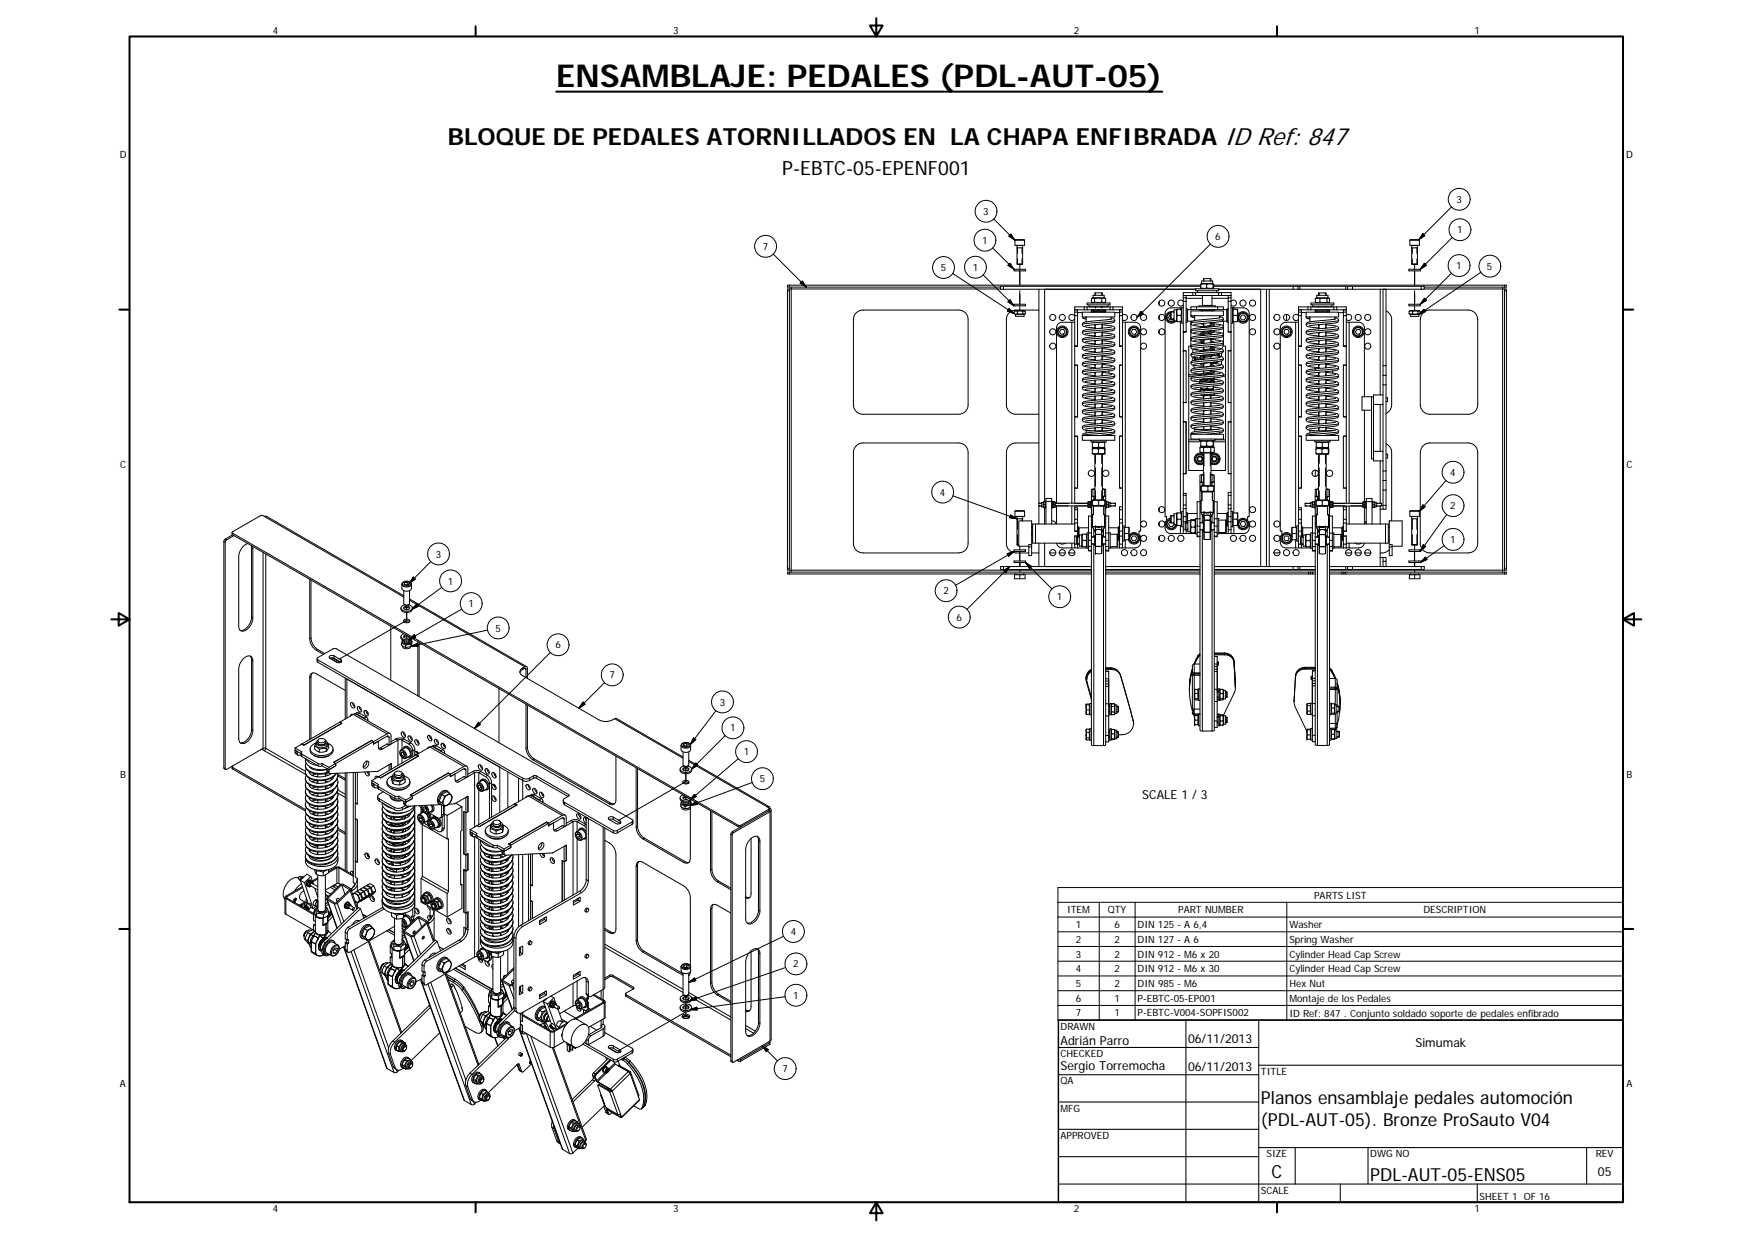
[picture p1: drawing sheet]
<svg xmlns="http://www.w3.org/2000/svg" width="420mm" height="297mm" viewBox="0 0 420 297" stroke-linecap="round" stroke-linejoin="round" font-family="sans-serif">
<defs><g id="words">
<text font-size="7.6" x="133.4" y="20.7">ENSAMBLAJE: PEDALES (PDL-AUT-05)</text>
<text font-size="5.7" x="107.4" y="34.8">BLOQUE DE PEDALES ATORNILLADOS EN LA CHAPA ENFIBRADA ID Ref: 847</text>
<text font-size="4.7" x="187.6" y="42">P-EBTC-05-EPENF001</text>
<g font-size="4.3">
<text x="302.4" y="264.7">Planos ensamblaje pedales automoción</text>
<text x="302.4" y="269.9">(PDL-AUT-05). Bronze ProSauto V04</text>
<text x="304.9" y="282.4">C</text>
<text x="328.6" y="283.3">PDL-AUT-05-ENS05</text>
</g>
<g font-size="3">
<text x="273.9" y="191.6">SCALE 1 / 3</text>
<text x="254.3" y="250.5">Adrián Parro</text>
<text x="284.9" y="250.1">06/11/2013</text>
<text x="339.5" y="251.1">Simumak</text>
<text x="254.3" y="256.5">Sergio Torremocha</text>
<text x="284.9" y="256.6">06/11/2013</text>
<text x="383.2" y="281.9">05</text>
</g>
<g font-size="2.4">
<text x="65.4" y="8">4</text>
<text x="161.4" y="8">3</text>
<text x="257.5" y="8">2</text>
<text x="353.6" y="8">1</text>
<text x="28.7" y="38">D</text>
<text x="390" y="38">D</text>
<text x="235.8" y="51.6">3</text>
<text x="349.3" y="48.7">3</text>
<text x="183" y="59.9">7</text>
<text x="235.5" y="58.5">1</text>
<text x="291.5" y="57.6">6</text>
<text x="349.5" y="55.9">1</text>
<text x="225.6" y="65">5</text>
<text x="233.3" y="64.9">1</text>
<text x="349.2" y="64.6">1</text>
<text x="356.6" y="64.7">5</text>
<text x="28.8" y="112.2">C</text>
<text x="390.1" y="112.2">C</text>
<text x="225.4" y="118.9">4</text>
<text x="347.8" y="114.1">4</text>
<text x="347.8" y="122.1">2</text>
<text x="347.8" y="130.2">1</text>
<text x="104.5" y="133.7">3</text>
<text x="107.4" y="140.1">1</text>
<text x="226.2" y="142.5">2</text>
<text x="253.5" y="143.9">1</text>
<text x="112.4" y="145.6">1</text>
<text x="229.4" y="148.8">6</text>
<text x="118.8" y="151.4">5</text>
<text x="133.2" y="155.5">6</text>
<text x="146.2" y="162.6">7</text>
<text x="172.6" y="169.2">3</text>
<text x="175.1" y="175.3">1</text>
<text x="178.4" y="181.1">1</text>
<text x="28.8" y="186.5">B</text>
<text x="182.2" y="187.5">5</text>
<text x="390.1" y="186.5">B</text>
<text x="315.2" y="215.4">PARTS LIST</text>
<text x="255.9" y="218.9">ITEM</text>
<text x="265.7" y="219">QTY</text>
<text x="282.5" y="218.9">PART NUMBER</text>
<text x="341.4" y="219">DESCRIPTION</text>
<text x="189.6" y="224.2">4</text>
<text x="258" y="222.5">1</text>
<text x="258" y="226">2</text>
<text x="267.3" y="222.5">6</text>
<text x="267.3" y="226">2</text>
<text x="272.8" y="222.5">DIN 125 - A 6,4</text>
<text x="272.8" y="226">DIN 127 - A 6</text>
<text x="309.2" y="222.5">Washer</text>
<text x="309.2" y="226.1">Spring Washer</text>
<text x="190.2" y="231.9">2</text>
<text x="258" y="229.6">3</text>
<text x="258" y="233.1">4</text>
<text x="267.3" y="229.6">2</text>
<text x="267.3" y="233.1">2</text>
<text x="272.8" y="229.6">DIN 912 - M6 x 20</text>
<text x="272.8" y="233.1">DIN 912 - M6 x 30</text>
<text x="309.2" y="229.6">Cylinder Head Cap Screw</text>
<text x="309.2" y="233.1">Cylinder Head Cap Screw</text>
<text x="190.2" y="239.5">1</text>
<text x="258" y="236.6">5</text>
<text x="267.3" y="236.6">2</text>
<text x="272.8" y="236.6">DIN 985 - M6</text>
<text x="309.2" y="236.6">Hex Nut</text>
<text x="258" y="240.2">6</text>
<text x="258" y="243.6">7</text>
<text x="267.3" y="240.1">1</text>
<text x="267.3" y="243.6">1</text>
<text x="272.8" y="240.2">P-EBTC-05-EP001</text>
<text x="272.8" y="243.7">P-EBTC-V004-SOPFIS002</text>
<text x="309.2" y="240.2">Montaje de los Pedales</text>
<text x="309.2" y="243.7">ID Ref: 847 . Conjunto soldado soporte de pedales enfibrado</text>
<text x="254.3" y="246.8">DRAWN</text>
<text x="187.7" y="257">7</text>
<text x="254.3" y="253.4">CHECKED</text>
<text x="302.4" y="257.6">TITLE</text>
<text x="28.8" y="260.7">A</text>
<text x="254.3" y="259.9">QA</text>
<text x="390" y="260.7">A</text>
<text x="254.3" y="266.5">MFG</text>
<text x="254.3" y="273.1">APPROVED</text>
<text x="303.8" y="277.4">SIZE</text>
<text x="328.6" y="277.4">DWG NO</text>
<text x="382.7" y="277.4">REV</text>
<text x="302.4" y="286.2">SCALE</text>
<text x="354.8" y="287.7">SHEET 1 OF 16</text>
<text x="65.4" y="290.7">4</text>
<text x="161.4" y="290.7">3</text>
<text x="257.5" y="290.7">2</text>
<text x="353.6" y="290.7">1</text>
</g>
</g></defs>
<g fill="none" stroke="#000" stroke-width=".24">
<path d="M238.1 59.4l5.1 5.2M238.3 52.5l5.1 5.1M242.4 56.1l1 1.5-1.5-1zM243.4 57.6v1.2h2.3v-1.2M243.4 57.6l.2-.2h2l.1 .2M243.4 57.6h2.3M243.8 58.8h.1M243.9 59.4h1.3M243.9 58.8h1.3M243.9 58.8v4.5M244 59.4v1.3M245.1 59.4v1.3"/>
<path d="M245.2 58.8v4.5M245.3 58.8h-.1M290.3 58.5l-17.6 17.6M338.1 57.6v1.2h2.3v-1.2M338.1 57.6h2.3M338.5 58.8h.1M338.5 58.8v4.5M338.5 59.4h1.4M338.5 58.8h1.4M338.7 59.4v1.3M339.8 59.4v1.3M339.9 58.8v4.5"/>
<path d="M339.9 58.8h.1M340.3 57.4h-2l-.2 .2M340.3 57.4l.1 .2M341.2 56l.5 .5-1.4 .9zM348.1 49.6l-7.8 7.8M348.3 56.9l-7.7 7.7M185.4 60.9l8 7.9M188.8 69.7v66.5M188.8 69.7h.5M189.3 68.4h98.7M189.3 69.3h.4M189.3 69.7v66.5"/>
<path d="M189.3 68.8h50.7M189.3 69.3v.4M189.3 69.3h-.5v.4M189.3 68.4h-.5v.4h.5M189.3 68.4v.4M189.7 69.3h50.3M189.7 68.8v.5M189.7 69.3v67.4M192.4 67.4l1 1.4-1.5-.9zM205.3 75l.8-.5 .6-.2h23.2a2.24 2.24 0 0 1 2.3 2.3v20.4a2.24 2.24 0 0 1-2.3 2.3h-22.9a2.28 2.28 0 0 1-2.3-2.3v-20.4l.1-.9zM228.5 65.6l14.8 9.6M235.8 65.9l7.4 7.4"/>
<path d="M240.7 68.6h-.7v.7h.7M240.7 68.6h47.3M240.7 68.6v.7M242 74l1.3 1.2-1.7-.6zM242.2 63.1l1 1.5-1.5-1zM242.2 71.9l1 1.4-1.5-.9zM243.2 64.6h2.7v.3h-2.7zM243.2 72.9h2.7v.4h-2.7zM243.3 74.7h.7M243.3 75.2l.2 .2M243.3 75.2h.7M243.3 74.7v.5"/>
<path d="M243.5 75.4h2.1v.4h-2.1zM243.9 63.3h1.3M243.9 63.3l.1 .1M244 75.2h1.3M244 74.7v.5M244 74.7h1.3M244 62.1v1.3M244 63.4h1.1M244.6 63.4v1.2M244.6 64.9v3.5M244.6 69.7v3.2M244.6 73.3v1.2"/>
<path d="M245.1 62.1v1.3M245.2 63.3l-.1 .1M245.3 74.7h.6v.5h-.6M245.3 74.7v.5M245.8 74.6l-.2-.1h-2.1l-.2 .2M245.8 75.2l-.2 .2M249.1 74.3h-5.5a2.28 2.28 0 0 0-2.2 2.3v20.4a2.28 2.28 0 0 0 2.2 2.3h5.5M249.1 69.3v51.3M250.5 69.3v51M254.4 79h.7l.3 .5-.3 .6h-.7l-.3-.6zM257 77.3h.7M257 77.3v43.3"/>
<path d="M257 77.3h-2.2a1.36 1.36 0 0 0-1.4 1.3v42M257.7 75.8a.73 .73 0 0 0-1.1-.3 .73 .73 0 0 0 0 1.2 .73 .73 0 0 0 1.1-.3M257.7 74.8h.7M257.7 74.8v.9M257.7 75.7v44.9M257.7 74.3h2.3M257.7 75.7h.7M258.4 75h1.2M258.4 74.8v.9M258.4 74.3v.5M258.4 75.7v7.3M259.6 74.8h7.7v1.2h-7.7z"/>
<path d="M260 73.6h-2.3v1.2M260 73.6v.7M260 73.6h.7M260 74.3h.7M260.5 76.5l-.7-.2-.2-.3a.46 .46 0 0 0 .4 .3 .46 .46 0 0 0 .5-.3v1.1h.1M260.7 73.6v.7M260.7 72.6h5.5v.5h-5.5zM260.7 74.3h5.5M260.7 73.6h5.5M261.2 73.1v.5h4.6v-.5M261.7 74.3h3.5v.5h-3.5zM261.7 74.6h3.5"/>
<path d="M261.8 72.5l.3 .1M262.1 70.8h2.7v.6h-2.7zM262.1 71.4l-.3 .2M262.2 74.8h.1M262.3 74.3h-.1M262.5 71.6l.7-.1 1 .1M262.5 71.6l-.3-.1-.5 .1v.8l.4 .1 .4-.1M262.5 72.4l.7 .1 1-.1M262.5 71.6v.8M262.6 70.8v-.6h1.8v.6M262.6 73.6h.1M262.6 77.9v.9"/>
<path d="M262.6 79.8v1M262.7 73.6h.1M262.7 70.2v.2M262.7 70.6v.2M262.7 77.8v.3M262.7 78.5v.3M262.7 79.7v.4M264.2 73.6h.1M264.2 72.4l.4 .1 .6-.1M264.2 70.2v.2M264.2 70.6v.2M264.2 71.6v.8"/>
<path d="M264.2 77.7v.3M264.2 78.4v.3M264.2 79.6v.3M264.2 71.6l.4-.1 .6 .1M264.4 77.9l.8 .1a2.14 2.14 0 0 1 2.1 .7v.2a2.89 2.89 0 0 1-2.3 .6l-4.7 .5M264.4 79.8l1 .1a2.02 2.02 0 0 1 1.9 .7v.2a3.2 3.2 0 0 1-2.3 .6l-4.7 .5M264.4 73.6h.1M264.4 77.7v1M264.4 79.6v1M264.6 74.3h.1M264.7 74.8h-.1M264.8 71.4l.4 .2"/>
<path d="M265.2 71.6v.8M265.2 72.4l-.4 .2M266.2 73.6h.7M266.2 74.3h.7M266.2 73.6v.7M266.4 76.2a.66 .66 0 0 1 .9 .6 .66 .66 0 0 1-.8 .6l-6.2 .7M266.4 76v.5M266.6 78.4l-4.7 .5a3.3 3.3 0 0 0-2.3 .6v.3a1.73 1.73 0 0 0 1.7 .6l1.3 .1M266.6 76.5l-4.7 .5a3.7 3.7 0 0 0-2.3 .6 .83 .83 0 0 0 1.1 .8l1.9 .2M266.9 73.6h2.3v1.2M266.9 73.6v.7M267.3 75h1.2"/>
<path d="M267.3 78.7l-7.7 1M267.3 76.8l-7.7 1M268.5 74.8h.7M268.5 74.8v.9M268.5 75.7h.7M268.5 74.3v.5M268.5 75.7v7.3M269.2 75.5a.74 .74 0 0 1 1 .1 .74 .74 0 0 1 0 1 .74 .74 0 0 1-1 .1M269.2 74.8v.9M269.2 77.3h.7M269.2 75.7v11.8M269.2 74.3h-2.3"/>
<path d="M269.9 77.3h2.3a1.36 1.36 0 0 1 1.3 1.3v48.7h-.3v1.1M269.9 77.3v49.1M271.6 79h.7l.3 .5-.3 .6h-.7l-.3-.6zM273.5 79.3a.73 .73 0 0 1 1.2-.3 .73 .73 0 0 1 0 1.1 .73 .73 0 0 1-1.2-.3M273.7 74.7l.5 .4-1.5 1zM278 72.2v.9M278 75.6v1M278 79.1v.9M280.7 75.5l-.5 .6 .4 .6 .7-.1M280.7 75a1.15 1.15 0 0 0-.8 1.6 1.15 1.15 0 0 0 1.8 .4M280.7 76.4h.3M280.7 75.1a1 1 0 0 0-.7 1.4 1 1 0 0 0 1.5 .4"/>
<path d="M280.7 74.9h.3M280.7 74.9v1.5M280.7 76.4l.2 .2M280.8 74.7a1.39 1.39 0 0 0-1.1 2 1.39 1.39 0 0 0 2.3 .3M280.9 76.6h.6M280.9 74.7h.6M280.9 74.7v1.9M280.9 74.7l-.2 .2M281.3 76.4h.2M281.3 74.9h.2M281.5 74.3h.6v2.7h-.6zM282.1 77l.3 .1"/>
<path d="M282.4 75.6l-.2 .6 .2 .9M282.4 74.1l-.2 .6 .2 .9M282.4 74.1l-.3 .2M282.4 74.1h.8M282.4 75.6h.8M282.4 77.1h.8M283.1 73.8h.3M283.1 73.8v.3M283.1 77.1v45.9M283.1 73.8h-2.3a1.4 1.4 0 0 0-1.4 1.4v48.7h.4v.9M283.2 74.1l.1 .6-.1 .9M283.2 75.6l.1 .6-.1 .9"/>
<path d="M283.2 74.1l.2 .2M283.4 73.8v3.7h.4M283.4 77l-.2 .1M283.4 73.8h.4M283.8 72.2a.74 .74 0 0 0-1.1-.1 .74 .74 0 0 0 0 1.1 .74 .74 0 0 0 1.1-.1M283.8 71.4h.6M283.8 71.4v.8M283.8 72.2h.6M283.8 72.2v46.5M284.4 71.5h4M284.4 71.4v.8M284.4 79.5h.1"/>
<path d="M284.4 79.5h-.6h.6M284.4 79.5l-.6 .1M284.4 74h.3v3.2h-.3M284.4 70.8v.6M284.4 72.2v7.3M284.7 74.4l.1 .1M284.8 76.8l-.1 .1M285.6 74.2h-.8v2.8h1.1M285.6 74.5h7.8v1.2h-7.8zM285.6 77l.1 5.9M286.1 70.1h-2.3v1.3M286.1 70.1v.7"/>
<path d="M286.1 70.8h-2.3M286.1 70.1h.6M286.1 70.8h.6M286.5 76.2l-.6-.1-.3-.4a.47 .47 0 0 0 .5 .3 .47 .47 0 0 0 .4-.3v1.1h.1M286.7 69.2h5.6v.5h-5.6zM286.7 70.8h5.6M286.7 70.1h5.6M286.7 70.1v.7M286.7 69.3h-46M287 73.6h-1.4v.6h1.4M287 73.6h5M287 73.6v.6"/>
<path d="M287 74.2h5M287.2 69.7v.4M287.5 73.6v-.3h3.9v.3M287.8 74.2v.3h3.4v-.3M288 68.2v.8M288 69l.2 .2M288 69l.5 .1 .9-.1M288 68.2l.5-.1 .9 .1M288 77.6l.6 .2M288.2 67.4h2.6v.6h-2.6zM288.2 68l-.2 .2M288.2 74.5h.1"/>
<path d="M288.4 73.2l-.2 .1M288.4 70.8v2.4M288.4 73.2h2.2M288.6 67.4v-.6h1.8v.6M288.6 77.5v.8M288.6 79.4v.3M288.7 66.8v.2M288.7 67.2v.2M288.7 77.5v.3M288.7 78v.3M288.7 79.4v.1M288.7 79.6v.1"/>
<path d="M289.4 68.2v.8M289.4 69l.6 .1 .9-.1M289.4 68.2l.6-.1 .9 .1M290.2 66.8v.2M290.2 67.2v.2M290.2 77.4v.2M290.2 77.8v.2M290.2 79.3v.1M290.2 79.9v.1M290.4 77.4v.6M290.4 79.3v.1M290.4 79.9v.4"/>
<path d="M290.6 70.8v2.4M290.6 71.5h3.9M290.6 73.2l.2 .1M290.8 74.5h-.2M290.8 68l.2 .1M290.8 77.9l-2.3 .4-.7 .3M290.8 79.3l-1.4 .3a1.6 1.6 0 0 0-1.6 .6l.4 .3M290.9 68.2v.8M290.9 68.2l.1-.1v1l-.1-.1M291 69.1l-.2 .1M291 78.3l.1-.5-.7-.2 1.1 .1a2.16 2.16 0 0 1 1.9 .7 2 2 0 0 1-2 .8l-5.1 .5M291.1 68.4h69.7"/>
<path d="M291.1 68.6h19M291.1 79.2l.1 .2a1.45 1.45 0 0 1-1.5 .6l-1.5 .3M291.2 79.5a2.96 2.96 0 0 1 2.2 .7v.2a3.3 3.3 0 0 1-2.5 .7l-4.6 .5M291.2 77.3l-1.1 .1M291.2 78l-2.9 .5M291.8 69.7v.4M292 73.6h1.4v.6h-1.4M292 73.6v.6M292.3 70.1h.6M292.3 70.8h.6M292.3 70.1v.7M292.3 69.3h17.8"/>
<path d="M292.5 75.9a.65 .65 0 0 1 .8 .2 .65 .65 0 0 1-.2 .9l-6.8 .8M292.5 75.7v.5M292.7 76.2l-4.9 .5a3 3 0 0 0-2.2 .6v.2a1.73 1.73 0 0 0 1.8 .7l1.1 .1M292.7 78.1l-5.2 .5a2.07 2.07 0 0 0-1.9 .7 1.18 1.18 0 0 0 1.5 .8l.7 .1 3.4-.8M292.7 79.9l-4.7 .6a3.1 3.1 0 0 0-2.4 .7v.1a1.25 1.25 0 0 0 1.5 .7l1.5 .1M292.9 70.1h2.3v1.3M292.9 70.1v.7M293.4 74.2h.8v2.8h-1.2M293.4 78.4l-7.8 1M293.4 76.5l-7.8 1M293.4 77v5.7l-.5 .9M294.2 76.8l.1 .1"/>
<path d="M294.3 74.4l-.1 .1M294.5 79.5l.7 .1M294.5 71.4v.8M294.5 74h-.2v3.2h.2M294.5 72.2h.7M294.5 79.5h.7h-.7M294.5 71.4h.7M294.5 79.5h.1M294.5 70.8v.6M294.5 72.2v7.3M295.2 73.8h.4M295.2 72.2a.74 .74 0 0 1 1.1-.1 .74 .74 0 0 1 0 1.1 .74 .74 0 0 1-1.1-.1"/>
<path d="M295.2 71.4v.8M295.2 72.2v11.9M295.2 70.8h-2.3M295.6 73.8v3.7h-.4M295.6 73.8h.3M295.6 74.3h.1M295.6 76.9h.1M295.7 75.6h1M295.9 73.8h2.3a1.44 1.44 0 0 1 1.4 1.4v48.7h-.4v.9M295.9 73.8v.3M295.9 77.1v45.9M296.7 75.6l.1 .8"/>
<path d="M296.7 74.1l.1 .8M296.7 74.1h-1v3h1M296.7 74.1h.1v.8M296.8 75.6a1.36 1.36 0 0 1 2.1-.6 1.36 1.36 0 0 1 0 2.2 1.36 1.36 0 0 1-2.1-.6M296.8 76.4v.7h-.1M296.8 74.9v1.5M296.8 76.4l-.1 .7M296.8 74.9l-.1 .7M297.8 75.5h.6l.4 .6-.4 .6h-.6l-.4-.6zM302.3 69.3v66.5M303.7 69.3v66.5M304.4 69.3v66.5"/>
<path d="M308.2 79h.7l.3 .5-.3 .6h-.7l-.3-.6zM308.5 75.4v1.4M310.1 68.6h1.2M310.1 69.3h1.2M310.1 68.6v.7M310.7 77.3h.7M310.7 77.3v49.1M310.7 77.3h-2.3a1.36 1.36 0 0 0-1.4 1.3v48.7h.4v1M311.3 69.3h.4M311.3 68.6v.7M311.3 68.6h.4M311.4 74.8h.7"/>
<path d="M311.4 75.6a.74 .74 0 0 0-1.1 0 .74 .74 0 0 0 0 1 .74 .74 0 0 0 1.1 0M311.4 74.8v.9M311.4 74.3h2.3M311.4 75.7h.7M311.4 75.7v46.5M311.7 68.6v.7M311.7 68.6h11M311.7 69.3h11M312.1 75h1.1M312.1 74.8v.9M312.1 74.3v.5M312.1 75.7v7.3"/>
<path d="M313.2 76a.46 .46 0 0 0 .5 .3 .46 .46 0 0 0 .4-.3M313.2 74.8h7.8v1.2h-7.8zM313.2 76l.3 .3 .6 .2M313.7 73.6h-2.3v1.2M313.7 73.6v.7M313.7 73.6h.7M313.7 74.3h.7M314.1 76v1.1h.2M314.4 72.6h5.5v.5h-5.5zM314.4 74.3h5.5M314.4 73.6h5.5M314.4 73.6v.7"/>
<path d="M314.8 73.1v.5h4.6v-.5M315.4 74.3h3.4v.5h-3.4zM315.4 74.6h3.4M315.4 72.4l.4 .2M315.4 71.6l.6-.1 .5 .1M315.4 72.4l.6 .2 .5-.2M315.4 71.6v.8M315.8 71.4l-.4 .2M315.8 70.8h2.7v.6h-2.7zM315.9 74.8h.1M316 74.3h-.1M316.2 70.8v-.6h1.8v.6"/>
<path d="M316.2 73.6h.1M316.2 77.9v.9M316.2 79.8v1M316.4 73.6h.1M316.4 70.2v.2M316.4 70.6v.2M316.4 77.8v.3M316.4 78.5v.3M316.4 79.7v.4M316.5 71.6l.9-.1 .8 .1M316.5 72.4l.9 .2 .8-.2M316.5 71.6v.8"/>
<path d="M317.9 73.6h.1M317.9 70.2v.2M317.9 70.6v.2M317.9 77.7v.3M317.9 78.4v.3M317.9 79.6v.3M318 73.6h.1M318 77.7v1M318 79.6v1M318 77.9l.9 .1a2.12 2.12 0 0 1 2.1 .7v.1a1.45 1.45 0 0 1-1.5 .6l-5.6 .6M318 79.8l1.1 .1a2.01 2.01 0 0 1 1.9 .7v.1a1.55 1.55 0 0 1-1.7 .6l-5.4 .6M318.2 71.6l.3-.1 .3 .1v.8l-.3 .2-.3-.2"/>
<path d="M318.2 71.6v.8M318.3 74.3h.1M318.4 74.8h-.1M318.5 71.4l.2 .1M318.7 72.5l-.2 .1M319.9 73.6h.7M319.9 74.3h.7M319.9 73.6v.7M320.1 76v.5M320.1 76.2a.66 .66 0 0 1 .9 .6 .66 .66 0 0 1-.8 .6l-6.3 .7M320.3 78.4l-4.7 .5a3.7 3.7 0 0 0-2.3 .6 .81 .81 0 0 0 1.1 .8l1.8 .2M320.3 76.5l-4.7 .5a3.7 3.7 0 0 0-2.3 .6 .81 .81 0 0 0 1.1 .8l1.8 .2"/>
<path d="M320.6 74.3h2.3M320.6 73.6h2.3v1.2M320.6 73.6v.7M321 78.7l-7.8 1M321 76.8l-7.8 1M321 75h1.2M322.2 74.8h.7M322.2 74.8v.9M322.2 75.7h.7M322.2 74.3v.5M322.2 75.7v7.3M322.7 69.3h.5"/>
<path d="M322.7 68.6v.7M322.7 68.6h.5M322.9 77.3h.6M322.9 75.6a.73 .73 0 0 1 1 0 .73 .73 0 0 1 0 1 .73 .73 0 0 1-1 0M322.9 74.8v.9M322.9 75.7v11.8M323.2 69.3h1.1M323.5 77.3v43.3M323.5 77.3h2.3a1.36 1.36 0 0 1 1.4 1.3v16.5M324.3 69.3h16.5M324.3 68.6h16.5M324.3 68.6h-1.1v.7"/>
<path d="M324.3 68.6v.7M325.4 79h.7l.3 .5-.3 .6h-.7l-.3-.6zM331 69.3v25.4M331.7 69.3v18.4M332.4 69.3v18.4M332.4 74.5a2.24 2.24 0 0 1 1.3 2.1v20.4a2.26 2.26 0 0 1-1.3 2.1M337.9 64.6h2.7v.3h-2.7zM337.9 72.9h2.7v.4h-2.7zM337.9 75.2l.3 .2M337.9 75.2h.8M337.9 74.7h.8M337.9 74.7v.5"/>
<path d="M338.2 75.4h2.1v.4h-2.1zM338.5 63.3h1.4M338.5 63.3l.2 .1M338.7 63.4h1.1M338.7 62.1v1.3M338.7 75.2h1.4M338.7 74.7v.5M339.2 63.4v1.2M339.2 64.9v3.5M339.2 69.7v3.2M339.2 73.3v1.2M339.8 62.1v1.3"/>
<path d="M339.9 63.3l-.1 .1M340.1 74.7h-1.4M340.1 74.7v.5M340.1 74.7h.5v.5h-.5M340.3 75.4l1.2-1.3 .4 .6zM340.5 74.6l-2.3-.1-.3 .2M340.8 68.6h.8v.7h-.8M340.8 68.6v.7M341.3 75l.7-.5 .6-.2h9.5a2.24 2.24 0 0 1 2.3 2.3v20.4a2.24 2.24 0 0 1-2.3 2.3h-9.2a2.31 2.31 0 0 1-2.3-2.3v-20.4l.2-.9zM341.6 68.8h19.2M341.6 69.3h18.8M341.6 63.1l.5 .5-1.5 1z"/>
<path d="M341.6 71.5l.5 .5-1.5 .9zM348.1 65.5l-7.5 7.4M355.1 65.3l-14.8 10.1 .2-.2M360.4 69.3h.4M360.4 68.8v.5M360.4 69.3v67.4M360.8 69.7v66.5M360.8 69.3h.5v.4M360.8 68.4h.5v.4h-.5M360.8 69.3v.4M360.8 69.7h.5M360.8 68.4v.4"/>
<path d="M361.3 69.7v66.5M257.7 83h.7zM258.4 83h.1M258.4 83h-.7M258.4 87.5h-.7h.7v12.4h-.7M261.8 88.4h-.2M262.6 81.7v1M262.6 83.6v.9M262.6 85.5v.9M262.6 87.4v.9M262.6 89.3v.9M262.6 91.2v.9"/>
<path d="M262.6 93.1v.9M262.6 95v.9M262.6 96.9v1M262.6 98.8v1M262.7 80.4v.3M262.7 81.6v.4M262.7 82.3v.3M262.7 83.5v.4M262.7 84.2v.3M262.7 85.4v.4M262.7 86.1v.3M262.7 87.4v.3"/>
<path d="M262.7 88v.3M262.7 89.3v.3M262.7 89.9v.3M262.7 91.2v.3M262.7 91.8v.3M262.7 93.1v.3M262.7 93.7v.3M262.7 94.9v.4M262.7 95.6v.3M262.7 96.8v.4M262.7 97.5v.3M262.7 98.7v.4"/>
<path d="M262.7 99.4v.3M264.2 80.3v.3M264.2 81.5v.3M264.2 82.2v.3M264.2 83.4v.3M264.2 84.1v.3M264.2 85.3v.3M264.2 86v.3M264.2 87.2v.3M264.2 87.9v.3M264.2 89.1v.3M264.2 89.8v.3"/>
<path d="M264.2 91v.3M264.2 91.7v.3M264.2 92.9v.3M264.2 93.6v.3M264.2 94.8v.3M264.2 95.5v.3M264.2 96.7v.3M264.2 97.4v.3M264.2 98.6v.4M264.2 99.3v.3M264.4 81.7l1 .1a2.02 2.02 0 0 1 1.9 .7v.2a3.6 3.6 0 0 1-2.5 .7l-4.5 .4M264.4 83.6l1 .1a2.09 2.09 0 0 1 1.9 .6v.3a3.7 3.7 0 0 1-2.7 .7l-4.3 .4"/>
<path d="M264.4 85.5l1 .1a1.66 1.66 0 0 1 1.9 .8v.1a3.7 3.7 0 0 1-2.7 .7l-4.3 .5M264.4 87.4l1 .1a1.66 1.66 0 0 1 1.9 .8v.1a3.7 3.7 0 0 1-2.7 .7l-4.3 .5M264.4 95l.8 .1a2.14 2.14 0 0 1 2.1 .7v.2a3.7 3.7 0 0 1-2.7 .7l-4.3 .5M264.4 96.9l.8 .1a2.14 2.14 0 0 1 2.1 .7v.2a3.7 3.7 0 0 1-2.7 .7l-4.3 .5M264.4 98.8l.8 .1a2.14 2.14 0 0 1 2.1 .7v.2a3.1 3.1 0 0 1-2.3 .7l-4.7 .5M264.4 90.1v-1v.2l1 .1a1.66 1.66 0 0 1 1.9 .8v.1a3.7 3.7 0 0 1-2.7 .7l-4.3 .5M264.4 91.2l1 .1a1.96 1.96 0 0 1 1.9 .7v.2a3.7 3.7 0 0 1-2.7 .7l-4.3 .5M264.4 93.1l1 .1a1.96 1.96 0 0 1 1.9 .7v.2a3.7 3.7 0 0 1-2.7 .7l-4.3 .5M264.4 81.5v1M264.4 83.4v1M264.4 85.3v1M264.4 87.2v1"/>
<path d="M264.4 91v1M264.4 92.9v1M264.4 94.8v1M264.4 96.7v1M264.4 98.6v1M265.9 88.9v.6M266.6 97.4l-4.7 .5a4 4 0 0 0-2.3 .6 .87 .87 0 0 0 1.1 .9l1.9 .2M266.6 80.3l-4.7 .5a3.3 3.3 0 0 0-2.3 .6v.3a1.73 1.73 0 0 0 1.7 .6l1.3 .1M266.6 99.3l-4.7 .5a4 4 0 0 0-2.3 .6 .85 .85 0 0 0 1.1 .9l1.9 .2M266.6 95.5l-4.7 .5a4 4 0 0 0-2.3 .6 .87 .87 0 0 0 1.1 .9l1.9 .2M266.6 93.6l-4.7 .5a4 4 0 0 0-2.3 .6 .87 .87 0 0 0 1.1 .9l1.9 .2M266.6 89.8l-4.7 .5a3.2 3.2 0 0 0-2.3 .7v.2a2.45 2.45 0 0 0 2.3 .7h.7"/>
<path d="M266.6 87.9l-4.7 .5a3.1 3.1 0 0 0-2.3 .7v.2a2.14 2.14 0 0 0 2.1 .7h.9M266.6 84.1l-4.7 .5a3.1 3.1 0 0 0-2.3 .7v.2a2.14 2.14 0 0 0 2.1 .6l.9 .2M266.6 82.2l-4.7 .5a3.1 3.1 0 0 0-2.3 .7v.2a1.73 1.73 0 0 0 1.7 .6l1.3 .1M266.6 91.7l-4.7 .5a4 4 0 0 0-2.3 .6 .87 .87 0 0 0 1.1 .9l1.9 .2M266.6 86l-4.7 .5a3.1 3.1 0 0 0-2.3 .7v.2a2.14 2.14 0 0 0 2.1 .7h.9M267.3 92.1l-1.1 .2-5.8 .5-.8 .2M267.3 99.7l-7.7 .9M267.3 97.8l-7.7 .9M267.3 95.9l-7.7 .9M267.3 94l-1.4 .2-5.5 .5-.8 .2M267.3 90.1l-7.7 1M267.3 88.2l-7.7 1"/>
<path d="M267.3 86.3l-7.7 1M267.3 84.5l-7.7 .9M267.3 82.6l-7.7 .9M267.3 80.6l-7.7 1M268.5 87.5v12.4h.7v22.3M268.5 83h.7M268.5 83h.1M268.5 87.5h.7M269.2 83h.1M269.2 87.5v12.4h-.7M269.2 87.5h-.7M273.5 82.8a.73 .73 0 0 1 1.2-.4 .73 .73 0 0 1 0 1.2 .73 .73 0 0 1-1.2-.4"/>
<path d="M283.8 84.1h.6v12.4h-.6M283.8 84.1h.1M283.8 84.1h.6M285.1 89.9v.3M285.1 90.2v15.3M285.1 90.2h1.2M285.1 89.9h2.7M285.6 83h-.5v6.9M286.1 83.7v.9M286.1 85.6v.9M286.1 87.5l.5 .7M286.4 85.7l.2 .7-.2-.7"/>
<path d="M286.4 83.8l.9 .1M286.6 85.7l.2 .6M286.8 85.7l.1 .6M287.2 85.8v.3l.3 .1M287.8 93.6v.2M287.8 93.6l.3-.1 .5 .1M287.8 91.3l3.4-.7a2.35 2.35 0 0 1-1.9 .6l-1.1 .3M287.8 87.1l.1 .3 .7 .1M287.8 81.4l.2 .4 .6 .2M288 93.1l.6 .1 .9-.1M288 93.1l.2 .3M288 92.8v.3"/>
<path d="M288.1 81.4l-.3 .1M288.1 82.1l.1 .3M288.2 91.9h.1M288.2 93.4l-.4 .2M288.2 93.4h2.6M288.2 83.3l.4 .1M288.3 86.1l-.1 .1M288.4 82.1l.1 .2M288.5 94.7h-.5M288.5 82.1l.1 .2M288.6 80.2v.2M288.6 81.6v.7"/>
<path d="M288.6 83.2v.7M288.6 85.1v.2M288.6 85.7v.4M288.6 87.1v.9M288.6 88.9v.6M288.6 90.8v.1M288.6 91.3v.2M288.6 94.8v.9M288.6 96.6v1M288.6 98.5v1M288.6 93.6l.7-.1 1 .1M288.6 93.6v.1"/>
<path d="M288.7 89.9h.1M288.7 90.8h.1M288.7 80.1v.1M288.7 80.3v.1M288.7 81.5v.3M288.7 82v.3M288.7 83.2v.2M288.7 83.6v.3M288.7 85.1v.1M288.7 85.2v.1M288.7 85.7v.2M288.7 86v.1"/>
<path d="M288.7 87.1v.3M288.7 87.7v.3M288.7 88.9v.2M288.7 89.3v.2M288.7 91.3v.1M288.7 91.4v.1M288.7 94.8v.3M288.7 95.4v.2M288.7 96.5v.4M288.7 97.2v.3M288.7 98.4v.4M288.7 99.1v.3"/>
<path d="M288.9 90.8l-1 .3v.4M289.5 93.1l.6 .1 .9-.1M289.5 92.7v.4M290 86.9l-1.8 .4M290.2 85h.1M290.2 80.2v.1M290.2 81.3v.3M290.2 81.9v.3M290.2 83.1v.2M290.2 83.4v.2M290.2 85.5v.1M290.2 85.8v.2"/>
<path d="M290.2 86.9v.3M290.2 87.5v.3M290.2 88.8v.1M290.2 89.1v.1M290.2 89.7h.1M290.2 89.8h.1M290.2 91.1v.1M290.2 91.4v.1M290.2 94.8v.3M290.2 95.3v.2M290.2 96.4v.4M290.2 97.1v.3"/>
<path d="M290.2 98.3v.4M290.2 99v.3M290.4 94.6h-1.6M290.4 94.6l.3 .1 .5-.1M290.4 94.5v.1M290.4 85h.1M290.4 81.4l1.1 .1a1.79 1.79 0 0 1 1.9 .7 2 2 0 0 1-2 .8l-5.1 .5M290.4 96.6l1.1 .1a2.16 2.16 0 0 1 1.9 .7v.1a1.94 1.94 0 0 1-2 .7l-5.1 .5M290.4 98.5l1.1 .1a2.16 2.16 0 0 1 1.9 .7v.1a1.94 1.94 0 0 1-2 .7l-5.1 .5M290.4 89.2v-.4h.3a.41 .41 0 0 1 .5 .4 .41 .41 0 0 1-.6 .4l-1.9 .3M290.4 81.3v.9M290.4 83.1v.5"/>
<path d="M290.4 84.1h.1M290.4 85.5v.5M290.4 89.7v.1M290.4 91.1v.4M290.4 94.8v.7M290.4 96.4v1M290.4 98.3v1M290.4 91.2h.6M290.4 87.1l1.1 .1a2.08 2.08 0 0 1 1.9 .7 2 2 0 0 1-2 .8l-5.1 .6M290.4 83.2h.3a.41 .41 0 0 1 .5 .5 .41 .41 0 0 1-.6 .3l-.3 .1M290.4 87.4l.7 .2 .1 .2M290.4 81.8l.8 .3"/>
<path d="M290.5 81.3v.1M290.5 85l-1.2 .2a1.53 1.53 0 0 0-1.5 .6l.7 .3M290.7 81.2l.1 .2M290.8 91.5a.22 .22 0 0 1 .2-.3 .22 .22 0 0 1 .2 .3M290.8 93.4l.3 .1-.7 .1M290.8 89.1l-1.5 .3a1.59 1.59 0 0 0-1.5 .5v.1M290.8 87.7l-1.6 .3M290.8 83.5l-1.7 .3a1.54 1.54 0 0 0-1.3 .5l3.4-.7M290.8 82.1h-.2M290.9 90.9l.6 .1a1.75 1.75 0 0 1 1.9 .8 1.44 1.44 0 0 1-1.6 .7l-5.5 .6M290.9 81.1l-2.7 .6M291 93.1l-.2 .3"/>
<path d="M291 94.7l.2 .1a3.2 3.2 0 0 1 2.2 .6 .97 .97 0 0 1-1.3 .8l-5.8 .6M291 92.5v.6M291 83.3l.2 .1a2.92 2.92 0 0 1 2.2 .6 .99 .99 0 0 1-1.3 .8l-5.8 .6M291 92.8l.2 .1a3 3 0 0 1 2.2 .6 .97 .97 0 0 1-1.3 .8l-5.8 .6M291 91.2h.1M291 91.2l.2 .3M291.1 85.2l.2 .1a2.52 2.52 0 0 1 2.1 .6v.2a2.61 2.61 0 0 1-2.2 .7l-4.9 .6M291.2 89l.1 .1a2.34 2.34 0 0 1 2.1 .7v.1a1.61 1.61 0 0 1-1.7 .7l-5.4 .6M291.2 84.9a1.01 1.01 0 0 1-1.3 .6l-1.7 .4M291.2 94.6l-.4 .2-2.8-.1M291.2 85.1l.4 .2M291.2 91.5h.1"/>
<path d="M291.2 94.4v.2M291.2 89.2l-3.4 .7M291.2 85l-3.4 .7M291.3 91.6l-3.7-.1v.4h.7M291.7 84.9l.5 .5M291.8 86.8h-.9M291.9 84.8l.4 .6M292.2 86.7a1.52 1.52 0 0 1-1.7 .2M292.2 86.7a1.39 1.39 0 0 1-1.8 .2v.9M292.2 84.8l.3 .6M292.2 84.8l.4 .6M292.7 87.6l-5.1 .5a2.52 2.52 0 0 0-2 .7v.1a1.6 1.6 0 0 0 1.7 .7l.6 .1"/>
<path d="M292.7 91.4l-5.3 .5a2.02 2.02 0 0 0-1.8 .7v.2a1.7 1.7 0 0 0 1.8 .6l.6 .1M292.7 89.5l-5 .5a2.34 2.34 0 0 0-2.1 .7v.2a2.33 2.33 0 0 0 2 .7M292.7 99l-5 .5a2.58 2.58 0 0 0-2.1 .7v.2a2.28 2.28 0 0 0 2.1 .7l.9 .1M292.7 95.2l-5.2 .6a2.04 2.04 0 0 0-1.9 .7v.1a2.34 2.34 0 0 0 2.1 .7h.9M292.7 93.3l-6.2 .7a.62 .62 0 0 0-.9 .4 .62 .62 0 0 0 .6 .7l2.4 .3M292.7 97.1l-5 .5a2.58 2.58 0 0 0-2.1 .7v.2a2.28 2.28 0 0 0 2.1 .7l.9 .1M292.7 83.8l-5.1 .5a2.51 2.51 0 0 0-2 .7v.1a1.41 1.41 0 0 0 1.7 .7l.5 .1M292.7 85.7l-5 .5a2.67 2.67 0 0 0-2.1 .7v.2a2.09 2.09 0 0 0 1.9 .6l1.1 .1M292.7 81.9l-5.2 .5a2.23 2.23 0 0 0-1.9 .7v.1a1.3 1.3 0 0 0 1.5 .7l1 .1M292.9 86.6v.8M292.9 83.6h.1M292.9 84.6v.9"/>
<path d="M293.2 90.2h.7M293.3 83h.6v6.9M293.4 99.4l-7.8 .9M293.4 97.5l-7.8 .9M293.4 95.5l-7.8 1M293.4 93.6l-7.8 1M293.4 89.9h.5M293.4 80.3l-7.8 1M293.4 91.7l-7.8 1M293.4 89.8l-1.7 .3-5.2 .5-.9 .2M293.4 87.9l-1.7 .3-5.2 .5-.9 .2M293.4 86l-7.8 1"/>
<path d="M293.4 84.1l-.9 .2-5.2 .5-1.7 .3M293.4 82.2l-.9 .2-5.2 .5-1.7 .3M293.9 89.9v.3M293.9 90.2v15.3M294.5 84.1v12.4h.7v22.2M294.5 84.1h.7M295.2 84.1v12.4h-.7M311.4 83h.7zM312.1 83h.1M312.1 83h-.7M312.1 87.5h-.7h.7v12.4h-.7M315.4 88.4h.1"/>
<path d="M315.4 88.4h-.2M316.2 81.7v1M316.2 83.6v.9M316.2 85.5v.9M316.2 87.4v.9M316.2 89.3v.9M316.2 91.2v.9M316.2 93.1v.9M316.2 95v.9M316.2 96.9v1M316.2 98.8v1M316.4 80.4v.3"/>
<path d="M316.4 81.6v.4M316.4 82.3v.3M316.4 83.5v.4M316.4 84.2v.3M316.4 85.4v.4M316.4 86.1v.3M316.4 87.4v.3M316.4 88v.3M316.4 89.3v.3M316.4 89.9v.3M316.4 91.2v.3M316.4 91.8v.3"/>
<path d="M316.4 93.1v.3M316.4 93.7v.3M316.4 94.9v.4M316.4 95.6v.3M316.4 96.8v.4M316.4 97.5v.3M316.4 98.7v.4M316.4 99.4v.3M317.9 80.3v.3M317.9 81.5v.3M317.9 82.2v.3M317.9 83.4v.3"/>
<path d="M317.9 84.1v.3M317.9 85.3v.3M317.9 86v.3M317.9 87.2v.3M317.9 87.9v.3M317.9 89.1v.3M317.9 89.8v.3M317.9 91v.3M317.9 91.7v.3M317.9 92.9v.3M317.9 93.6v.3M317.9 94.8v.3"/>
<path d="M317.9 95.5v.3M317.9 96.7v.3M317.9 97.4v.3M317.9 98.6v.4M317.9 99.3v.3M318 83.6l1.1 .1a2.08 2.08 0 0 1 1.9 .6 1.4 1.4 0 0 1-1.7 .9l-5.4 .5M318 85.5l1.1 .1a1.71 1.71 0 0 1 1.9 .8v.1a2.89 2.89 0 0 1-2.1 .6l-5 .6M318 87.4l1.1 .1a1.71 1.71 0 0 1 1.9 .8v.1a2.89 2.89 0 0 1-2.1 .6l-5 .6M318 81.5v1M318 83.4v1M318 85.3v1M318 87.2v1"/>
<path d="M318 91v1M318 92.9v1M318 94.8v1M318 96.7v1M318 98.6v1M318 81.7l1.1 .1a2.01 2.01 0 0 1 1.9 .7v.2a2.89 2.89 0 0 1-2.1 .6l-5 .5M318 89.3l1.1 .1a1.71 1.71 0 0 1 1.9 .8v.1a2.89 2.89 0 0 1-2.1 .6l-5 .6M318 91.2l1.1 .1a1.94 1.94 0 0 1 1.9 .7v.2a3 3 0 0 1-2.3 .6l-4.8 .6M318 93.1l1.1 .1a1.94 1.94 0 0 1 1.9 .7v.2a3 3 0 0 1-2.3 .6l-4.8 .6M318 95l.9 .1a2.12 2.12 0 0 1 2.1 .7v.2a3 3 0 0 1-2.3 .6l-4.8 .6M318 96.9l.9 .1a2.12 2.12 0 0 1 2.1 .7v.2a3 3 0 0 1-2.3 .7l-4.8 .5M318 98.8l.9 .1a2.12 2.12 0 0 1 2.1 .7v.2a3 3 0 0 1-2.3 .7l-4.8 .5"/>
<path d="M318.1 89.3v-.2l-.1 1M319.6 88.9v.6M320.3 89.8l-4.7 .5a3.3 3.3 0 0 0-2.4 .7v.2a2.47 2.47 0 0 0 2.3 .7h.7M320.3 87.9l-4.7 .5a3.2 3.2 0 0 0-2.4 .7v.2a1.61 1.61 0 0 0 1.7 .6l1.3 .1M320.3 84.1l-4.7 .5a3.2 3.2 0 0 0-2.4 .7v.2a1.66 1.66 0 0 0 1.7 .6l1.3 .2M320.3 82.2l-4.7 .5a3.2 3.2 0 0 0-2.4 .7v.2a1.66 1.66 0 0 0 1.7 .6l1.3 .1M320.3 91.7l-4.7 .5a3.9 3.9 0 0 0-2.3 .6 .85 .85 0 0 0 1.1 .9l1.8 .2M320.3 86l-4.7 .5a3.2 3.2 0 0 0-2.4 .7v.2a1.66 1.66 0 0 0 1.7 .6l1.3 .1M320.3 97.4l-4.7 .5a3.9 3.9 0 0 0-2.3 .6 .85 .85 0 0 0 1.1 .9l1.8 .2M320.3 80.3l-4.7 .5a3.7 3.7 0 0 0-2.3 .6 .81 .81 0 0 0 1.1 .8l1.8 .2M320.3 99.3l-4.7 .5a3.9 3.9 0 0 0-2.3 .6 .83 .83 0 0 0 1.1 .9l1.8 .2M320.3 95.5l-4.7 .5a3.9 3.9 0 0 0-2.3 .6 .85 .85 0 0 0 1.1 .9l1.8 .2"/>
<path d="M320.3 93.6l-4.7 .5a3.9 3.9 0 0 0-2.3 .6 .85 .85 0 0 0 1.1 .9l1.8 .2M321 80.6l-7.8 1M321 92.1l-1.1 .2-5.8 .5-.9 .2M321 99.7l-7.8 .9M321 97.8l-7.8 .9M321 95.9l-7.8 .9M321 94l-1.4 .2-5.5 .5-.9 .2M321 90.1l-7.8 1M321 88.2l-7.8 1M321 86.3l-7.8 1M321 84.5l-7.8 .9M321 82.6l-7.8 .9"/>
<path d="M322.2 87.5v12.4h.7v20.7M322.2 83h.7M322.2 87.5h.7M322.2 83h.1M322.9 83h.1M322.9 87.5v12.4h-.7M322.9 87.5h-.7M327.2 98.3v22M328.9 95.1v14.9h.5M329.4 97h2.3M329.4 95.1h-2.8v3.2h2.3M331 97v11.2"/>
<path d="M331.7 94.7h-2.3v13.9v1.9h2.3M331.7 90h.7M331.7 87.7h.7M331.7 92.3v20.6M331.7 92.3h.7M331.7 90v2.3M331.7 87.7v2.3M332.4 95.4h.4v.9h-.4M332.4 92.3v20.6M332.4 87.7v2.3M332.4 90v2.3M205.3 106.9l.8-.5 .9-.2h22.9a2.28 2.28 0 0 1 2.3 2.3v21.8a2.28 2.28 0 0 1-2.3 2.3h-22.9a2.31 2.31 0 0 1-2.3-2.3v-21.8l.1-.9z"/>
<path d="M228.5 118.9l15.4 5.5h1.3M249.1 106.2h-5.5a2.31 2.31 0 0 0-2.2 2.3v21.8a2.31 2.31 0 0 0 2.2 2.3h3.1M257.7 117h.7v-12.4h-.7h.7v12.4h-.7M259.6 104.4h7.7v1.2h-7.7zM261.6 105.6v.3h3.7v-.3M261.9 108.6l.3 .3 2.7-.1M261.9 108.6l.8 .2 .7-.2M261.9 107.7v.9M261.9 107.7l.6-.2 .9 .2M262 107.2l.2 .2M262 107.2l.6 .1 .9-.1M262 106.2v1"/>
<path d="M262 106.2l.6-.2 .9 .2M262.2 107.4h2.6M262.2 105.9l-.2 .3M262.2 107.4l-.3 .3M262.3 119.1l-.6-.2v8.9M262.3 119.1v.7M262.3 119.1h.3M262.6 117.3h-.5v1.7h.5M262.6 117.2l-.9 .2v1.5M262.6 100.7v1M262.6 102.6v.7M262.6 108.9v10.9"/>
<path d="M262.7 100.6v.4M262.7 101.3v.3M262.7 102.6v.2M262.7 103v.3M262.7 108.9v2.2M262.7 112.2v4.4M262.7 117.6v2.2M263.4 108.6l.8 .2 .7-.2M263.4 107.7v.9M263.4 107.7l.6-.2 .9 .2M263.5 107.2l.5 .1 .9-.1M263.5 106.2v1"/>
<path d="M263.5 106.2l.5-.2 .9 .2M264.2 100.5v.4M264.2 101.2v.3M264.2 102.4v.3M264.2 103v.3M264.2 108.9v2.2M264.2 112.2v4.4M264.2 117.6v2.2M264.4 117.3h.4v1.7h-.4M264.4 117.2l.8 .2v10.4M264.4 100.7l1 .1a2.02 2.02 0 0 1 1.9 .7v.2a3.1 3.1 0 0 1-2.3 .7l-4.7 .5M264.4 102.6l2.1 .3a.65 .65 0 0 1 .8 .6 .65 .65 0 0 1-.9 .6l-3.1 .3"/>
<path d="M264.4 100.5v1M264.4 102.4v.9M264.4 108.9v10.9M264.4 119.1h.2M264.6 119.1v.7M264.8 105.9l.1 .3M264.8 107.4l.1 .1M264.9 107.7l.1-.2-.1 1.3v-.2M264.9 107.2l-.1 .2M264.9 106.2v1M264.9 107.7v.9M265.2 118.9l-.6 .2"/>
<path d="M265.7 103.3h-5.2v.5M266.4 104.1v.3M266.6 103.1l-4 .5a5.2 5.2 0 0 0-3 .6v.2M266.6 101.2l-5.1 .5a2.4 2.4 0 0 0-1.9 .7v.2a2.13 2.13 0 0 0 2 .7M267.3 103.5l-7.7 .9M267.3 101.6l-7.7 .9M268.5 104.6h.7h-.7v12.4h.7M268.5 117h.7M283.8 118.7h.6M283.8 118.3h.6v2.8M283.8 118.7v2.4M283.8 101.1h.6v12.5h-.6l.6-.1v-12.3z"/>
<path d="M285.1 105.5v.4M285.1 105.9v6.9h3.5M285.1 105.9h2.9M285.1 105.5h2.5M285.6 104.1h7.8v1.2h-7.8zM287.5 109.6a.55 .55 0 0 1 .8 .4 .55 .55 0 0 1-.8 .5M287.6 105.3v.3h3.7v-.3M287.8 108.4l.3 .1 .5-.1M287.8 107.4v1M287.8 108.4l.4 .2h2.6l.4-.2M287.8 107.4l.3-.2 .5 .2M288 106.9l.2 .2"/>
<path d="M288 106.9l.7 .1 .7-.1M288 105.9v1M288 105.9l.5-.2 .9 .2M288 116.5l2.8-.1 .3 .2M288 117.8l.2 .1M288.1 116.6l-.1-.1-.1 .1v1.1l.1 .1 .1-.1M288.1 117.7l.6 .1 1-.1M288.1 116.6v1.1M288.1 116.6l.6-.1 1 .1M288.2 107.1l-.4 .3M288.2 105.6l-.2 .3M288.2 107.1h2.6"/>
<path d="M288.2 117.9v2.1h-.2v2.9M288.2 117.9h2.6M288.3 115.7l-.5-.2v8.9M288.3 115.7v.7M288.3 115.7h.3M288.6 109.1l-.1-.1a1.27 1.27 0 0 0-2 .9 1.25 1.25 0 0 0 1.8 1.3l.3-.3M288.6 109.4a1.03 1.03 0 0 0-1.5-.1 1.03 1.03 0 0 0 0 1.5 1.03 1.03 0 0 0 1.5-.1M288.6 113.9h-.5v1.6h.5M288.6 113.8l-.8 .2v1.5M288.6 108.9a1.39 1.39 0 0 0-2.2 1.1 1.39 1.39 0 0 0 2.2 1.1M288.6 100.4v.9M288.6 102.3v.7"/>
<path d="M288.6 108.6v7.8M288.6 107.4l.7-.2 1.1 .2M288.6 108.4l.7 .1 1.1-.1M288.6 107.4v1M288.7 100.4v.3M288.7 101v.3M288.7 102.3v.2M288.7 102.7v.3M288.7 108.6v3.1M288.7 113.3v3.1M289.4 106.9l.7 .1 .8-.1M289.4 105.9v1"/>
<path d="M289.4 105.9l.6-.2 .9 .2M289.7 117.7l.5 .1 .9-.1M289.7 116.6v1.1M289.7 116.6l.8-.1 .6 .1M290.2 100.2v.4M290.2 100.9v.3M290.2 102.1v.3M290.2 102.7v.3M290.2 108.6v3.1M290.2 113.3v3.1M290.4 108.4l.3 .1 .5-.1M290.4 107.4v1"/>
<path d="M290.4 107.4l.3-.2 .5 .2M290.4 109.4a1.01 1.01 0 0 1 1.5-.1 1.01 1.01 0 0 1 0 1.5 1.01 1.01 0 0 1-1.5-.1M290.4 109.1l.1-.1a1.27 1.27 0 0 1 1.9 .9 1.25 1.25 0 0 1-1.7 1.3l-.3-.3M290.4 108.9a1.38 1.38 0 0 1 2.2 1.1 1.38 1.38 0 0 1-2.2 1.1M290.4 100.2v1M290.4 102.1v.9M290.4 108.6v7.8M290.4 113.9h.5v1.6h-.5M290.4 113.8l.8 .1v10.5M290.4 100.4l1.1 .1a2.32 2.32 0 0 1 1.9 .7v.1a2.18 2.18 0 0 1-2.2 .7l-4.9 .6M290.4 102.3l2.3 .3a.6 .6 0 0 1 .7 .6 .6 .6 0 0 1-.7 .6l-3.4 .3M290.4 115.7h.3"/>
<path d="M290.7 115.7v.7M290.8 117.9v2.1h.2v2.9M290.8 117.9h.1M290.8 107.1l.4 .3M290.8 105.6l.2 .1M290.9 105.9l.1-.2v1.3l-.1-.1M290.9 105.9v1M290.9 109.6a.54 .54 0 0 1 .9 .4 .54 .54 0 0 1-.9 .5M291 107l-.2 .1M291.1 105.9h2.8M291.1 117.7l-.3 .2M291.1 116.6v1.1"/>
<path d="M291.2 107.4v1M291.2 115.5l-.5 .2M291.3 105.5h2.6M291.7 103h-5.2v.5M292.5 103.8v.3M292.7 100.9l-5.1 .6a2.9 2.9 0 0 0-2 .5v.3a2.05 2.05 0 0 0 2 .7M292.7 102.8l-4.1 .5a4.9 4.9 0 0 0-2.9 .6l-.1 .2M293.4 103.1l-.7 .3-5.7 .4-1.4 .3M293.4 101.3l-.7 .2-5.7 .4-1.4 .3M293.9 105.5v.4M293.9 105.9v6.9h-3.5M294.5 101.2l.7-.1h-.7v12.5h.7l-.7-.1"/>
<path d="M294.5 118.7h.7M295.2 118h-.7v3.1M295.2 118.7v2.4M311.4 117h.7v-12.4h-.7h.7v12.4h-.7M313.2 104.4h7.8v1.2h-7.8zM315.3 105.6v.3h3.6v-.3M315.4 112.7v1.5M315.6 108.6l.2 .3 2.8-.1M315.6 108.6l.7 .2 .7-.2M315.6 107.7v.9M315.6 107.7l.5-.2 .9 .2M315.6 107.2l.2 .2"/>
<path d="M315.6 107.2l.6 .1 .9-.1M315.6 106.2l.6-.2 .9 .2M315.6 106.2v1M315.8 107.4h2.6M315.8 107.4l-.2 .3M315.8 105.9l-.2 .3M315.9 119.1l-.5-.2v8.9M315.9 119.1v.8M315.9 119.1h.3M316.2 117.3h-.4v1.7h.4M316.2 100.7v1M316.2 102.6v.7"/>
<path d="M316.2 108.9v11M316.2 117.2l-.8 .2v1.5M316.4 100.6v.4M316.4 101.3v.3M316.4 102.6v.2M316.4 103v.3M316.4 108.9v2.2M316.4 112.2v4.4M316.4 117.7v2.2M317 108.6l.8 .2 .8-.2M317 107.7v.9M317 107.7l.6-.2 1 .2"/>
<path d="M317.1 107.2l.6 .1 .9-.1M317.1 106.2v1M317.1 106.2l.6-.2 .9 .2M317.9 100.5v.4M317.9 101.2v.3M317.9 102.4v.3M317.9 103v.3M317.9 108.9v2.2M317.9 112.2v4.4M317.9 117.7v2.2M318 100.5v1M318 102.4v.9"/>
<path d="M318 108.9v11M318 117.3h.5v1.7h-.5M318 100.7l1.1 .1a2.01 2.01 0 0 1 1.9 .7v.2a3 3 0 0 1-2.3 .7l-4.8 .5M318 102.6l2.2 .3a.65 .65 0 0 1 .8 .6 .65 .65 0 0 1-.9 .6l-3.2 .3M318 119.1h.3M318 117.2l.8 .2v10.4M318.3 119.1v.8M318.4 107.4l.2 .1M318.4 105.9l.2 .3M318.6 107.7v-.2v1.3v-.2M318.6 107.7v.9M318.6 107.2l-.2 .2"/>
<path d="M318.6 106.2v1M318.8 118.9l-.5 .2M319.3 103.3h-5.2v.5M320.1 104.1v.3M320.3 103.1l-4.1 .5a5.4 5.4 0 0 0-2.9 .6l-.1 .2M320.3 101.2l-5.1 .5a2.4 2.4 0 0 0-2 .7v.2a2.12 2.12 0 0 0 2 .7M321 103.5l-7.8 .9M321 101.6l-7.8 .9M322.2 104.6h.7h-.7v12.4h.7M322.2 117h.7M329.4 108.2h2.3M331 110.5v10.1"/>
<path d="M331.7 112.9h.7M331.7 117.5v3.7M331.7 117.5h.7M331.7 115.2h.7M331.7 115.2v2.3M331.7 112.9v2.3M332.4 108.9h.4v.9h-.4M332.4 117.5v3.7M332.4 112.9v2.3M332.4 115.2v2.3M332.4 106.4a2.18 2.18 0 0 1 1.3 2.1v16.4M341.3 106.9l.7-.5 .9-.2h9.2a2.28 2.28 0 0 1 2.3 2.3v21.8a2.28 2.28 0 0 1-2.3 2.3h-9.2a2.35 2.35 0 0 1-2.3-2.3v-21.8l.2-.9z"/>
<path d="M346.8 115.2l-6.4 7.4M53.7 129.8l.3 .2M53.7 129.8v54.3M54 129.3l-.3 .5M54 129.3l.3 .1M54 130v54.3M54.3 129.4l-.3 .6M55.7 127.7l.1 .5M55.8 127.8v.4M55.8 128.2l121.2 70M55.8 127.8l121.2 70.1M55.8 128.2l-1.8 1.1"/>
<path d="M56.1 128.4l-1.8 1M59.4 130.3a3.5 3.5 0 0 0-2.2 3.2v16.6a1.07 1.07 0 0 0 .7 1.2 1.07 1.07 0 0 0 1.3-.4 3.5 3.5 0 0 0 1.4-2.8v-16.6M60.3 130.8v.5M60.3 131.3v16.7M60.3 131.3l.3 .2M60.6 131v.5M63.1 132.4v47M63.4 123.8l-.9-.2-6.7 3.9-.1 .1 .1 .2M63.4 123.8h.5l32.9 19M63.4 123.8l33.4 19.3M63.7 132.8v46.6M74.3 138.9v14.2"/>
<path d="M74.6 139.1v13.8M96.6 139.8a1.13 1.13 0 0 1 1.9 .3 1.18 1.18 0 0 1-2-.2zM97 139.7v.4M97 139.7l.7-.1 .5 .2-.2 .4-.6 .1-.5-.2zM97.7 139.6v.5l.1 .1M99.1 138.3l.5 .5-1.4 1zM103.3 134.6l-5.1 5.2M188.8 136.2h.5M188.8 136.2v.5h.5v-.5M189.3 136.7h.4M189.3 137.6h72.4M189.3 137.2h72.4"/>
<path d="M189.3 137.2h-.5v.4h.5M189.3 137.2v.4M189.7 136.7v.5M189.7 136.7h72M240.7 135.8v.7M240.7 135.8h21M240.7 135.8h-.7v.7h.7M240.7 136.5h21M240.7 136.8l1.5-1-1 1.5zM241.5 132.8l1.7-.6-1.3 1.1zM242.2 135.8l-10.3 10.3M242.4 123.5l1.5 .9-1.8-.3z"/>
<path d="M243.2 134.5h2.7v.4h-2.7zM243.2 132.2l-14 8.1M243.3 137.6v1.1h2.5v-1.1M243.4 122.6v1.2h2.3v-1.2M243.5 122.4h2.1l.1 .2h-2.3zM243.6 137.6v.2M243.8 123.8h.1M243.9 123.8v6.8M243.9 130.6l.1 .1M243.9 123.8h1.3M243.9 130.6h.4M244 130.7h.3"/>
<path d="M244 124.4v2.5M244 128.2v2.5M244.5 132.2v2.3M244.6 131v.8M244.6 134.9v.9M244.6 136.5v.7M244.6 137.8v.9M245.1 124.4v.2M245.1 124.7v.2M245.2 123.8v1.1M245.3 123.8h-.1M245.5 137.6v.2"/>
<path d="M245.5 137.6v.2h-1.9v-.2M245.9 131.8v.4M245.9 131.8h-2.7v.4h2.7M245.9 131.8h.1M245.9 131.8v.3M245.9 134.9l1.5 .9-.5 .5zM245.9 134.9l6.4 6.3M246.7 131.1h.7M247.4 132.6h1.7M247.4 128.3v2.3M247.4 127.6v-2.7h-3.1v6.1h2.4M247.4 128.3h.2"/>
<path d="M247.4 127.6v.7M247.4 130.6v.5M247.4 127.6h.2M247.4 126.4h.2M247.4 129.4h.2M247.4 130.6h-.7v2.6h.7v-2.1M248.3 125.6v4.6M248.3 125.6h9.4M248.3 130.2h9.4M248.3 125.6h-.7v4.6h.7M249.1 120.7h.3M249.1 121.3v4.3"/>
<path d="M249.1 130.2v5.6M249.1 121.3h.7M249.6 120.7h.2M249.8 120.6h-.7v.7M249.8 120.4h.4v1.1h-.4zM250.2 121.5l.1 .1M250.3 121v.6M250.3 120.3v.7M250.3 120.3l-.1 .1M250.3 121.6h.3M250.3 121h.3M250.3 120.3h.3"/>
<path d="M250.5 121.6v4M250.5 130.2v5.6M250.6 120.3l.2 .1M250.6 120.3v.7M250.6 121v.6M250.8 121.5l-.2 .1M250.8 120.2v1.6M250.8 125.6v-6.1h1.4v6.1M250.8 120.2h1.4M251.7 132.6h1.5M252.2 124.9a.7 .7 0 0 1 1 .7M252.2 120.2h.1v1.6h-.1"/>
<path d="M252.3 120.3a.54 .54 0 0 1 .2 .8v.6h-.2M252.5 121.5l.2 .1M252.7 120.3v.7M252.7 121v.6M252.7 120.3l-.2 .2M252.7 121.6h.3M252.7 121h.3M252.7 120.3h.3M253 120.3l.1 1.2-.1 .1M253 120.3v.7M253 121v.6M253.1 120.6h7.8"/>
<path d="M253.1 120.7h3.1M253.4 121.3v4.3M253.4 130.2a1.47 1.47 0 0 0 1.4 1.2h2.2M254 130.2l.6 .2 .9-.2M254 132.6h1.5M256.3 132.6h1.5M257 131.4h.7M257 121.3v4.3M257 130.2v1.2M257.7 125.4v-.9h.7v.9M257.7 128.5h.7M257.7 122.2h.7"/>
<path d="M257.7 127.4h.7v1.1h-.7v2M257.7 130.5h.6M257.7 130.5v.9h.7M257.7 121.7h.7v2.8M257.7 122.2v2.3M257.7 127.3h.7M257.7 121.3v.9M257.7 125.4v2M257.7 125.4h.7M257.8 120.7h3.1M258.2 128.8h.2M258.2 128.8v1.5"/>
<path d="M258.2 130.3l.2 .2M258.2 130.3h.2M258.4 128.7v1.8M258.4 130.5h.4M258.4 128.7h.4M258.4 128.7l-.2 .1M258.4 126.3h.2v2.4M258.4 131.4h2.3M258.4 130.5v.9M258.4 125.4v3.3M258.6 126.7l.2 .1M258.6 128.8h.2"/>
<path d="M258.6 130.3h.2M258.8 128.2h.6v2.7h-.6zM259.4 130.9l.3 .2M259.7 129.6l-.2 .6 .2 .9M259.7 128.1l-.2 .6 .2 .9M259.7 128.1l-.3 .1M259.7 129.6h.8M259.7 131.1h.8M259.7 128.1h.8M260.5 128.1l.1 .6-.1 .9M260.5 129.6l.1 .6-.1 .9M260.5 128.1l.2 .1"/>
<path d="M260.7 130.9l-.2 .2M260.9 121.3h-7.8M261 120.3h.1M261 120.3v1.3M261 121.6h.1M261 121v.6M261 120.3v.7M261 121.6h.3M261 121h.3M261 120.3h.3M261.1 131h.6M261.1 131.9v.2h.6"/>
<path d="M261.1 131v.9M261.1 129.5h.6M261.1 131.9h.6M261.1 129.5v1.5M261.1 126.5h-2.3v2.2M261.3 120.3l.1 .2M261.3 120.3v.7M261.3 121v.6M261.4 120.3h.2M261.4 120.3v.7a.47 .47 0 0 0 .2 .7M261.4 120.3h.1M261.4 121.5l-.1 .1"/>
<path d="M261.6 120.3h-.2h.2M261.7 127.8v1.7M261.7 131v.9M261.7 132.1v46.5l.6 .2M261.7 127.8l-1-.1v3.7h.4M261.7 129.5v1.5M261.7 131.9v.2M261.7 123.7h-.6v5.8M261.7 130.5h.9M261.7 128.7h.9M261.7 128.8h.3M261.7 120.2v1.6"/>
<path d="M261.7 130.3h.3M262 120.1l.2-.3h2.6l.1 .3M262 121.1l.6 .1 .9-.1M262 121.1l.2 .2M262 126.3l.7 1.4M262 120.1v1M262 120.1l.6-.2 .9 .2M262.2 121.3h.1M262.2 121.3v2.1h-.2v2.9M262.2 121.3h2.5M262.3 128.8h.3M262.3 130.3h.3"/>
<path d="M262.3 126.9v1.8M262.3 130.5v48.3M262.6 130.7l.1 .2M262.6 128.4v1.2h.1h-.1v1.1M262.6 128.4v2.3M262.7 126.1a1.31 1.31 0 0 0 1.5 0v1l-.6-.2-.9 .2zM262.7 127.1l.4-.2a.84 .84 0 0 1 1 .2 .84 .84 0 0 1 .1 1h-1.5zM262.7 132.7v-1.7h1.5v1.7M262.7 128.1h1.5v2.9h-1.5zM262.7 132.7h.1M262.7 132.7h1.5M262.7 128.3l-.1 .1"/>
<path d="M262.9 126.3h1.1zM263.5 121.1l.5 .1 .9-.1M263.5 120.1v1M263.5 120.1l.5-.2 .9 .2M264.2 128.3l.2 .1M264.2 132.7v-6.6l-.2 .2-1.3-.2v6.6M264.2 126.3h.7l-.7 1.4 .7-1.4zM264.4 128.4v1.2h-.2h.2v1.1M264.4 128.4v2.3M264.4 130.7l-.2 .2M264.4 130.5h.8M264.4 128.7h.8"/>
<path d="M264.4 128.8h.2M264.4 130.3h.2M264.6 126.9v1.8M264.6 130.5v48.3M264.7 121.3v2.1h.2v2.9M264.9 128.8h.3M264.9 130.3h.3M264.9 126.3v-2.9h-.2v-2.1h-2.5v2.1h-.2v2.9h.7h-.7M264.9 121.1l-.2 .2M264.9 120.1v1M265.2 137.6h22.6M265.2 137.2h22.6"/>
<path d="M265.2 127.8l1-.1v3.7h-.3M265.2 131h.7M265.2 123.7h.7v5.8M265.2 127.8v1.7M265.2 131.9v.2h.7v-.2M265.2 131v.9M265.2 132.1v39.5M265.2 129.5h.7M265.2 129.5v1.5M265.2 131.9h.7M265.2 135.8h22.6M265.2 120.2h.1v1.6h-.1"/>
<path d="M265.2 136.7h22.6M265.2 136.5h22.6M265.3 121.5l.1 .1M265.4 120.3v.7M265.4 121.6h.3M265.4 121h.3M265.4 120.3h.3M265.4 120.3l-.1 .1M265.4 121v.6M265.7 120.3v.7M265.7 121v.6M265.7 120.3l.2 .1"/>
<path d="M265.9 121.5l-.2 .1M265.9 120.4h.3v1.1h-.3zM265.9 131v.9M265.9 129.5v1.5M265.9 126.5h2.3l-.1 2.8M266.2 120.6h1.3v.7h-1.3M266.2 120.7h.4M266.2 131.4h3M266.2 131.1h1.7M266.2 128.1h1.7M267 120.7h.5M267.9 128.1a3.3 3.3 0 0 1 .2 2.1v.8l-.2 .1"/>
<path d="M267.9 128.1v3M268.2 129.1l.1 .1M268.3 126.7l-.1 .1M268.5 124.5h.7v.9M268.5 130.5h.7M268.5 122.2h.7M268.5 126.3h-.2v3.2h.2M268.5 125.4h.7M268.5 128.5h.7M268.5 124.5v.9M268.5 130.5v.9M268.5 125.4v1.9"/>
<path d="M268.5 128.5v2M269.2 130.5v.9M269.2 122.2v2.3M269.2 126.1h.4v3.6h-.4M269.2 121.5h-.7v3M269.2 131.4h.7M269.2 125.4v5.1M269.2 127.3h-.7v1.2M269.6 129.2h.1M269.6 126.6h.1M269.7 127.9h.9M269.9 129.4v2"/>
<path d="M270.6 127.9l.2 .8M270.6 126.4l.2 .8M270.6 126.4h-.9v3h.9M270.6 126.4h.2v.8M270.8 128.4a1.37 1.37 0 0 1 2.1-.3 1.37 1.37 0 0 1-.3 2.2 1.37 1.37 0 0 1-2-.9M270.8 128.7v.7h-.2M270.8 127.2v1.5M270.8 128.7l-.2 .7M270.8 127.2l-.2 .7M271.6 128.5h.7l.3 .6-.3 .5h-.7l-.3-.5zM273.2 128.5h.3v1.5a1.39 1.39 0 0 1-1.3 1.4h-2.3M273.5 125.4a.73 .73 0 0 1 1.2-.4 .73 .73 0 0 1 0 1.2 .73 .73 0 0 1-1.2-.3"/>
<path d="M273.5 128.8a.73 .73 0 0 1 1.2-.3 .73 .73 0 0 1 0 1.2 .73 .73 0 0 1-1.2-.4M278 121.7v1M278 125.2v.9M278 128.6v.9M279.6 125.1h-.2v1.4a1.36 1.36 0 0 0 1.4 1.4h2.3M280.7 124.6a1.01 1.01 0 0 0-.5 1.8 1.01 1.01 0 0 0 1.7-.6M280.7 125l-.5 .6 .4 .6h.6l.3-.6-.1-.2M280.7 124.5a1.15 1.15 0 0 0-.6 2 1.15 1.15 0 0 0 1.9-.7M280.7 125.2h.3M280.7 124.2a1.39 1.39 0 0 0-.8 2.4 1.39 1.39 0 0 0 2.3-.6M280.7 123.7h.3M280.7 123.7v1.5"/>
<path d="M280.7 125.2l.2 .2M280.9 125.4h.6M280.9 123.6h.6M280.9 123.6v1.8M280.9 123.6l-.2 .1M281.3 125.2h.2M281.3 123.7h.2M281.5 123.2h.6v2.6h-.6zM282.1 125.8l.1 .2M282.2 126h.2M282.4 124.5l-.2 .5 .2 1M282.4 123l-.2 .6 .2 .9"/>
<path d="M282.4 123l-.3 .2M282.4 123h.8M282.4 124.5h.8M282.4 126h.8M283.1 127.9h.7M283.1 126v1.9M283.2 123l.1 .6-.1 .9M283.2 124.5l.1 .5-.1 1M283.2 123l.2 .2M283.4 125.8l-.2 .2M283.8 122v-.9h.6v.9M283.8 127h.5"/>
<path d="M283.8 127v.9h.6M283.8 122.7h-.4v3.6h.4M283.8 122h.6M283.8 125.1h.6M283.8 122v1.9M283.8 125.1v1.9M284.2 125.4h.3M284.2 125.4v1.5M284.2 126.9l.2 .2M284.2 126.9h.3M284.4 125.2v1.9M284.4 127.1h.5"/>
<path d="M284.4 125.2h.5M284.4 125.2l-.2 .2M284.4 122.9h.3v2.3M284.4 127.9h2.3M284.4 127.1v.8M284.4 122v3.2M284.4 123.9h-.6v1.2M284.7 123.2l.1 .1M284.7 125.4h.2M284.7 126.9h.2M284.9 124.8h.6v2.7h-.6zM285.5 127.5l.2 .2"/>
<path d="M285.6 124.7l-.1 .1M285.7 126.4l-.2 .6 .2 .7M285.7 124.8l-.2 .8 .2 .8M285.7 124.8l-.1-.2h.9l.1 .1-.1 .1M285.7 127.7h.8M285.7 126.4h.8M285.7 124.8h.8M286.5 124.8l.1 .6-.1 1M286.5 126.4l.1 .5-.1 .8M286.6 124.7l.1 .1M286.7 127.5l-.2 .2M287.1 127.6h.7"/>
<path d="M287.1 124.4v1.7M287.1 124.3h-.4v3.7h.4M287.1 128.5h.7M287.1 126.1h.7M287.1 123.1h-2.3v2.1M287.1 124.4h.7M287.1 128.5v.2h.7M287.1 127.6v.9M287.1 126.1v1.5M287.8 128.7v46.4l.5 .2M287.8 127.1h.8M287.8 125.2h.8"/>
<path d="M287.8 125.4h.2M287.8 124.4v1.7M287.8 127.6v.9M287.8 126.1v1.5M287.8 128.5v.2M287.8 126.9h.2M287.8 120.3h-.7v4.1M288 122.9l.7 1.3M288.3 125.4h.3M288.3 126.9h.3M288.3 123.5v1.7M288.3 127.1v48.2"/>
<path d="M288.6 127.3l.1 .1M288.6 125v1.2h.1h-.1v1.1M288.6 125v2.3M288.7 122.7a1.31 1.31 0 0 0 1.5 0v1l-.6-.2-.9 .2zM288.7 123.7l.4-.2a.83 .83 0 0 1 1 .2 .83 .83 0 0 1 .1 1h-1.5zM288.7 124.7h1.5v2.9h-1.5zM288.7 129.3v-1.7h1.5v1.7M288.7 129.3h1.5M288.7 124.9l-.1 .1M288.9 122.9h1.2zM290.2 129.3v-6.6l-.1 .2-1.4-.2v6.6M290.2 122.9h.8l-.8 1.3 .8-1.3z"/>
<path d="M290.2 124.9l.2 .1M290.4 125v2.3M290.4 127.3l-.2 .1M290.4 127.1h.8M290.4 125.2h.8M290.4 125.4h.3M290.4 125v1.2h-.2h.2v1.1M290.4 126.9h.3M290.7 123.5v1.7M290.7 127.1v48.2M290.9 125.4h.3M290.9 126.9h.3"/>
<path d="M291 122.9v-2.9h-.2v-2.1h-2.6v2.1h-.2v2.9h.7h-.7M291.2 137.6h22.6M291.2 137.2h22.6M291.2 124.4h.7M291.2 127.6h.7M291.2 135.8h18.9M291.2 124.4v1.7M291.2 128.5v.2h.7v-.2M291.2 127.6v.9M291.2 128.7v39.5M291.2 128.5h.7M291.2 126.1h.7"/>
<path d="M291.2 120.3h.7v4.1M291.2 126.1v1.5M291.2 136.7h24.2M291.2 136.5h18.9M291.9 124.4v1.7M291.9 127.6v.9M291.9 123.1h2.3l-.1 2.8M291.9 124.3h.4v3.7h-.4M291.9 126.1v1.5M292.3 127.9h2.9M292.3 127.7h1.6M292.3 124.7h1.6"/>
<path d="M293.9 124.7l.2 .1v.7a3.3 3.3 0 0 1-.2 2.2M293.9 124.7v3M294.2 125.6l.1 .2M294.3 123.2l-.1 .1M294.5 122.9h-.2v3.2h.2M294.5 122h.7M294.5 121.1h.7v.9M294.5 125.1h.7M294.5 127h.7M294.5 121.1v.9M294.5 127v.9M294.5 122v1.9"/>
<path d="M294.5 125.1v1.9M295.2 122.7h.4v3.6h-.4M295.2 127.9h.7M295.2 127v.9M295.2 122v5M295.2 123.9h-.7v1.2M295.6 123.2h.1M295.6 125.8h.1M295.7 124.5h1M295.9 126v1.9M296.7 124.5l.1 .7M296.7 123l.1 .7"/>
<path d="M296.7 123h-1v3h1M296.7 123h.1v.7M296.8 125.1a1.36 1.36 0 0 1 2.2-.5 1.36 1.36 0 0 1-.2 2.2 1.36 1.36 0 0 1-2-.8M296.8 125.2v.8h-.1M296.8 123.7v1.5M296.8 125.2l-.1 .8M296.8 123.7l-.1 .8M297.8 125l.6 .1 .4 .5-.4 .6h-.6l-.4-.6zM299.4 125.1h.2v1.4a1.36 1.36 0 0 1-1.4 1.4h-2.3M306.9 132.4l-1.4 .2M307.3 128.5h-.3v1.5a1.44 1.44 0 0 0 1.4 1.4h2.3M308.2 128.5h.7l.3 .6-.3 .5h-.7l-.3-.5z"/>
<path d="M309.8 127.2l.2 .7M309.8 127.2v1.5M309.8 128.7v.7h.2M309.8 128.7l.2 .7M309.8 128.6a1.37 1.37 0 0 0-2.1-.6 1.37 1.37 0 0 0 .1 2.2 1.37 1.37 0 0 0 2-.8M310 126.4l-.2 .8M310 127.9l-.2 .8M310 126.4h.9v3h-.9M310 127.9h.9M310 126.4h-.2v.8M310.1 135.8h1.2M310.1 136.5h1.2"/>
<path d="M310.1 135.8v.7M310.7 131.4h.7M310.7 129.4v2M310.9 129.2h.1M310.9 126.6h.1M311.3 135.8v.7M311.3 136.5h.4M311.3 135.8h.4M311.4 130.5h.6M311.4 121.7h.7v2.8M311.4 122.2v2.3M311.4 126.1h-.4v3.6h.4"/>
<path d="M311.4 125.4h.7M311.4 125.4v-.9h.7v.9M311.4 128.5h.7M311.4 122.2h.7M311.4 130.5v.9h.7M311.4 125.4v1.9M311.4 128.5v2M311.7 136.5h3.7M311.7 135.8h3.7M311.7 135.8v.7M311.9 128.8v1.5M311.9 130.3h.2"/>
<path d="M311.9 130.3l.2 .2M311.9 128.8h.2M312.1 128.7v1.8M312.1 130.5h.4M312.1 128.7h.4M312.1 128.7l-.2 .1M312.1 131.4h2.3M312.1 126.3h.2v2.4M312.1 130.5v.9M312.1 125.4v3.3M312.1 127.3h-.7v1.2M312.3 126.7l.1 .1"/>
<path d="M312.3 130.3h.2M312.3 128.8h.2M312.5 128.3h.6v2.6h-.6zM313 121.3h.5M313 120.7h.5M313.1 130.9l.2 .2M313.3 129.6l-.1 .6 .1 .9M313.3 128.1l-.1 .6 .1 .9M313.3 128.1l-.2 .2M313.3 129.6h.8M313.3 131.1h.8M313.3 128.1h.8"/>
<path d="M313.8 137.6h.5M313.8 137.2v.4M313.8 137.2h.5M313.9 121.3h.5M313.9 120.7h.5M314.1 128.1l.2 .6-.2 .9M314.1 129.6l.2 .6-.2 .9M314.1 128.1l.3 .2M314.3 137.6h.4M314.3 137.2v.4M314.3 137.2h.4M314.4 130.9l-.3 .2"/>
<path d="M314.4 120.6l-1.4 .1v.6h1.4M314.4 120.4h.3v1.1h-.3zM314.7 137.6h.7M314.7 137.2h.7M314.7 126.5h-2.3v2.2M314.7 127.8h-.3v3.6h.3M314.7 121.5l.2 .1M314.7 127.8h.7M314.7 131h.7M314.7 127.8v1.8M314.7 132v.1h.7M314.7 131v1"/>
<path d="M314.7 129.6v1.4M314.7 137.2v.4M314.7 129.6h.7M314.7 132h.7M314.9 121v.6M314.9 120.3v.7M314.9 120.3l-.2 .1M314.9 121.6h.3M314.9 121h.3M314.9 120.3h.3M315.2 120.3l.1 .1M315.2 120.3v.7"/>
<path d="M315.2 121v.6M315.3 121.5l-.1 .1M315.4 130.5h.8M315.4 128.7h.8M315.4 127.8v1.8M315.4 131v1M315.4 132v39.6M315.4 129.6v1.4M315.4 130.3h.3M315.4 120.2h-.1v1.6h.1M315.4 123.7h-.7v4.1M315.4 128.8h.3"/>
<path d="M315.6 121.1l.3 .2M315.6 121.1l.6 .1 .9-.1M315.6 126.3l.8 1.4M315.6 120.1v1M315.6 120.1l.8-.1 .7 .1M315.9 121.3v2.1h-.3v2.9M315.9 121.3h2.5M315.9 126.9v1.8M315.9 130.5v48.2M315.9 130.3h.3M315.9 128.8h.3M316.2 130.8l.2 .1"/>
<path d="M316.2 128.4v1.2h.2h-.2v1.2M316.2 128.4v2.4M316.4 126.2a1.28 1.28 0 0 0 1.5 0v.9l-.7-.2-.8 .2zM316.4 127.1l.4-.1a.73 .73 0 0 1 .9 0 .73 .73 0 0 1 .2 .9v.3h-1.5zM316.4 128.2h1.5v2.9h-1.5zM316.4 132.7v-1.6h1.5v1.6M316.4 132.7h1.5M316.4 128.3l-.2 .1M316.6 126.3h1.1zM317.1 121.1l.6 .1 .9-.1M317.1 120.1v1M317.1 120.1l.8-.1 .7 .1"/>
<path d="M317.9 132.7v-6.5l-.2 .1h-1.1l-.2-.1v6.5M317.9 126.3h.7l-.7 1.4 .7-1.4zM317.9 128.3l.1 .1M318 128.4v2.4M318 130.8l-.1 .1M318 130.5h.8M318 128.7h.8M318 130.3h.3M318 128.4v1.2h-.1h.1v1.2M318 128.8h.3M318.3 126.9v1.8M318.3 130.5v48.2"/>
<path d="M318.4 121.3v2.1h.2v2.9M318.6 130.3h.2M318.6 128.8h.2M318.6 120.1l-.2-.2h-.6a3.3 3.3 0 0 0-2.2 .1v.1M318.6 121.1l-.2 .2M318.6 120.1v1M318.6 126.3v-2.9h-.2v-2.1h-2.2h-.3v2.1h-.3v2.9h.8h-.8M318.8 137.6h3M318.8 137.2h3M318.8 136.5h3.9M318.8 131h.7M318.8 127.8v1.8"/>
<path d="M318.8 135.8h3.9M318.8 129.6h.7M318.8 132h.7M318.8 132.1v46.4l-.5 .2M318.8 127.8h.7M318.8 132v.1h.7v-.1M318.8 131v1M318.8 120.2v1.6M318.8 136.7h41.6M318.8 123.7h.7v4.1M318.8 129.6v1.4M318.9 120.3a.55 .55 0 0 1 .2 .8v.6h-.2"/>
<path d="M319.1 121.5l.2 .1M319.3 120.3v.7M319.3 121v.6M319.3 120.3l-.2 .2M319.3 121.6h.3M319.3 121h.3M319.3 120.3h.3M319.5 126.5h2.3l-.1 2.8M319.5 127.8h.4v3.6h-.4M319.5 127.8v1.8M319.5 131v1M319.5 129.6v1.4"/>
<path d="M319.6 120.3v1.3M319.6 120.3v.7M319.6 121v.6M319.7 120.6h7.1M319.7 121.3h7.1M319.7 121.3h2.8M319.7 120.7h2.8M319.9 131.4h3M319.9 131.1h1.6M319.9 128.1h1.6M321.5 128.1l.2 .2v2.6l-.2 .2M321.5 128.1v3"/>
<path d="M321.8 137.6h.5M321.8 129.1l.1 .1M321.8 137.2v.4M321.8 137.2h.5M321.9 126.7l-.1 .1M322.2 124.5h.7v.9M322.2 130.5h.7M322.2 122.2h.7M322.2 124.5v.9M322.2 130.5v.9M322.2 126.3h-.3v3.2h.3M322.2 125.4h.7"/>
<path d="M322.2 125.4v1.9M322.2 128.5v2M322.2 127.4h.7M322.2 127.4v1.1h.7v2M322.3 137.6h.4M322.7 132.6h1.5M322.7 137.6h38.1M322.7 137.2h38.1M322.7 135.8h.5M322.7 137.2h-.4v.4M322.7 136.5h.5M322.7 135.8v.7"/>
<path d="M322.7 137.2v.4M322.9 121.5h-.7v3M322.9 131.4h.6M322.9 127.3h-.7v1.2h.7M322.9 130.5v.9M322.9 122.2v2.3M322.9 121.3v.9M322.9 125.4v2M322.9 125.6h9.4M322.9 130.2h9.4M323.2 136.5h1.1M323.5 121.3v4.3"/>
<path d="M323.5 130.2v1.2M324 121.3h2.8M324 120.7h2.8M324.3 135.8h16.5M324.3 135.8h-1.1v.7M324.3 135.8v.7M324.3 136.5h16.5M325 130.2l.6 .2 .9-.2M325 132.6h1.5M327 121v.6M327 120.3v.7M327 121.6h.2"/>
<path d="M327 121h.2M327 120.3h.2M327 120.3l-.2 .2 .2 1.1M327.2 130.2a1.42 1.42 0 0 1-1.4 1.2h-2.3M327.2 121.6v4M327.2 120.3l.2 .2M327.2 120.3v.7M327.2 121v.6M327.3 132.6h1.4M327.4 121.5l-.2 .1M327.6 120.3a.55 .55 0 0 0-.2 .8v.6h.2M327.6 125l-.3 .6"/>
<path d="M327.6 120.2v1.6M327.6 120.3h1.4M327.6 125.6v-6.1h1.4v6.1M329 120.2v1.6M329.2 121.5l.1 .1M329.3 121v.6M329.3 120.3v.7M329.3 121.6h.3M329.3 121h.3M329.3 120.3h.3M329.3 120.3l-.1 .1M329.6 120.3v.7"/>
<path d="M329.6 121v.6M329.6 120.3l.1 .1M329.7 120.4h.4v1.1h-.4zM329.7 121.5l-.1 .1M330.1 120.6h1.2v.7h-1.2M330.1 121.3h.4M330.1 120.7h.4M330.9 121.3h.4M330.9 120.7h.4M331 121.3v4.3M331 133.6h.7M331 122.1h.7"/>
<path d="M331 130.2v5.6M331.7 133.6v1M331.7 133.6h.7v1M331.7 121.2h.7M331.7 121.2v.9h.7v-.9M331.7 134.6h.7M331.7 134.6v1.2M332.3 125.6h.6v4.6h-.6M332.3 125.6v4.6M332.4 134.6v1.2M332.9 126.4h.3M332.9 129.4h.3"/>
<path d="M333.2 124.9h.1M333.2 124.9h3.1v6.1h-2.4M333.2 131.8a2.68 2.68 0 0 1-2.2 .8M333.2 130.6h.7v2.6h-.7zM333.2 124.9v5.7M333.2 131.1h.7M337.9 134.5h2.7v.4h-2.7zM338 137.6v1.1h2.5v-1.1M338.1 122.6v1.2h2.3v-1.2M338.2 122.4h2.1l.1 .2h-2.3zM338.3 137.6v.2h1.9v-.2M338.5 123.8h.1"/>
<path d="M338.5 123.8v6.8M338.5 130.6h1.4M338.5 124.4h1.4M338.5 130.6l.2 .1M338.5 123.8h1.4M338.7 130.7h1.1M338.7 124.4v2.5M338.7 128.2v2.5M339.2 132.2v2.3M339.2 130.7v1.1M339.2 134.9v.9M339.2 136.5v.7"/>
<path d="M339.2 137.8v.9M339.8 124.4v2.5M339.8 128.2v2.5M339.9 123.8v6.8M339.9 130.6l-.1 .1M339.9 123.8h.1M340.6 131.8v.4M340.6 131.8h-2.7v.4h2.7M340.6 131.8h.1M340.6 131.8v.3M340.8 135.8v.7M340.8 135.8h.8v.7h-.8"/>
<path d="M341.2 121.1l.6 .4-1.4 1.1zM341.3 130.6l.6 .4-1.3 1.2zM341.8 133.6l.4 .5-1.6 .8zM346.3 130.8l-5.7 4.1M346.9 123.3l-6.3 8.9M360.4 136.7h.4M360.4 136.7v.5M360.8 137.2h.5v.4h-.5M360.8 136.2h.5M360.8 136.2v.5h.5v-.5M360.8 137.2v.4M58.5 157.8a1.14 1.14 0 0 1 1.2-.6 1.14 1.14 0 0 1 .9 1v16.9a3.1 3.1 0 0 1-2.5 3.2 .98 .98 0 0 1-.9-1.2v-16.7a3.7 3.7 0 0 1 1.3-2.6z"/>
<path d="M60 157.3l.3 1M60.3 158.3l.3 .1M60.3 148l.3 .1M60.3 148a3.3 3.3 0 0 1-2.5 3.2l-.2-.1M60.3 158.3v16.6M74.3 153.1a3.4 3.4 0 0 0 1.6 2.8M74.6 152.9l.1 .5a3.4 3.4 0 0 0 1.5 2.3M74.6 152.9l-.3 .2M75.9 155.9l1.7 1M76 157.9v.7l.2 .2M76.2 155.7l1.7 1M76.2 155.7l-.3 .2"/>
<path d="M76.2 158.2l-.1-.1v-.4l3.8-2.2h.8l70.9 41 .2 .2-.2 .3M76.2 158.8l49.3 28.4 .7 .1 .8-.2M76.2 158.2l49.2 28.4M76.2 158.2v.6M79.1 157.8l.4-.1 .6 .1M79.1 157.8l1.7 1a.62 .62 0 0 0 .7 .1 .62 .62 0 0 0 .3-.6v-.1M79.2 157.8l1.8 1.1M79.6 157.7l2 1.1M80.1 157.2h-.1a.6 .6 0 0 0-.7-.1 .6 .6 0 0 0-.3 .7h.1M80.1 157.8l1.7 .9M80.1 157.2l1.7 1M80.1 157.2v.6"/>
<path d="M81.8 158.7v.1M81.8 158.2v.6M93.7 150.1v13M96.1 145.7a1.47 1.47 0 0 0 2.5 .9l.3-.4v-.5M96.1 152.6a1.35 1.35 0 0 0 2.1 1l.7-.5M96.3 154.2a.96 .96 0 0 0 .8 1h.2M96.3 154.2l1 .5M96.4 140.1a1.34 1.34 0 0 0 2.3 0M96.4 140.1v1a1.34 1.34 0 0 0 2.3 0v-1M96.4 140.1a1.28 1.28 0 0 1 1.1-.8 1.28 1.28 0 0 1 1.2 .8M96.5 153.5l-.2 .7M96.6 153.5h-.1"/>
<path d="M96.8 145.9l.6-.3 .8 .3M96.8 145.6l.4-.2a.63 .63 0 0 1 .7-.1 .63 .63 0 0 1 .3 .6 .84 .84 0 0 1-1.4-.2zM96.8 151.9a.69 .69 0 0 0-.7 .7 .69 .69 0 0 0 .7 .7 2.08 2.08 0 0 0 1.9-.3M96.8 148.7l.1-.1a.78 .78 0 0 1 .8-.2 .78 .78 0 0 1 .6 .6l-.4 .2a.68 .68 0 0 1-.7 .1 .68 .68 0 0 1-.4-.6zM96.8 141.6v3.1a.83 .83 0 0 0 1.4 0v-3.1M96.9 149a1.02 1.02 0 0 1 1.3 0M97 153.6a.59 .59 0 0 0 .3 .7 .59 .59 0 0 0 .7-.2l.2-.1-.1-.4M97 145l.5 .1 .5-.1M97.1 145a.74 .74 0 0 0-.9 .7 .74 .74 0 0 0 .8 .8 1.31 1.31 0 0 0 1.9-.9l-.3-.4-.6-.2M97.1 153.7a.29 .29 0 0 0-.1 .4 .29 .29 0 0 0 .4 .1 .44 .44 0 0 0 .5 0 .44 .44 0 0 0 .1-.5h-.1M97.3 152.2a.45 .45 0 0 0-.5 .5 .45 .45 0 0 0 .7 .3l.7-.3M97.5 149.3v-2.5v1.9l-16.2 9.4"/>
<path d="M97.5 145.1v1.1M97.5 152.3v.7M97.5 153.7v.5M97.7 140.1l-.4 .2M97.9 152.5h-.6l-.5 .2M98.1 153.3l1.3-1.1 .3 .6zM98.2 152.7h.1M98.2 143.9l27.6 16M98.2 143.6l28.1 16.2M98.4 153.5a.58 .58 0 0 1 0 .7 .58 .58 0 0 1-.7 .2 .8 .8 0 0 1-1.1-.8l.1-.1M98.5 153.5l.3 .2M98.5 154.9l-1.2 .3"/>
<path d="M98.5 154.5l.1 .5a1.21 1.21 0 0 1-2.1 0v-.1M98.5 154.5l-1.2 .2v.5M98.5 154.9l1.6-.7 .2 .7zM98.8 153.7l-.3 .8M98.8 153.7l-.3 1.2M99.9 144.8l.4 .6-1.5 .7zM100.2 153.9v12.9M100.5 154.1v12.9M105.9 140.8l-7.1 5.3M110.7 146l-12.6 7.3M116.9 151.1l-18.4 3.8M125.8 159.9l-.5 .2"/>
<path d="M125.8 159.9a.4 .4 0 0 1 .5-.1 .4 .4 0 0 1 .2 .4v2.4M132 156.4l-18.2 18.2M286.4 159.2l-.4 .3v11.4M286.4 159.2v12.2M286.4 159.2h1.4M287.3 157.4l-.9 1.8M287.3 157.2l-1 2M287.3 157.6l-.8 1.6M287.3 157.2v.4M287.8 156.9l-.5 .5M287.8 156.7l-.5 .5M287.8 157.2l-.5 .4"/>
<path d="M291.2 159.2h.7M291.2 159.8h.7M291.2 157.4h.7M291.2 156.8h2.5M291.2 156.5h2.5M291.2 157h2.5M291.9 157.4h.1M291.9 159.2v.6M291.9 157.4v1.8M291.9 159.8v.6M291.9 158.7h.2M291.9 158.8h.1"/>
<path d="M291.9 159.3h.1M292.1 158.8h.1M292.1 159.3h.1M292.1 159.4h-.2v6.2h.2M292.1 158.7l.1 .1M292.1 158.7v.7M292.2 158.8v.5M292.2 159.3l-.1 .1M293.7 157a2.15 2.15 0 0 1 2.3 1.9M293.7 156.8a2.19 2.19 0 0 1 2.3 1.9l.3 5.7M293.7 156.8a2.26 2.26 0 0 1 2.3 1.9l.3 5.8M293.7 156.5a2.23 2.23 0 0 1 2.3 2"/>
<path d="M293.7 156.5v.5M296 158.5l.3 6.3M296 158.5v.4M296 158.9l.2 4.3a4.7 4.7 0 0 1-.2 3l-2.6 5.3M313 160v.2M313 160h2.4M313 160a2.19 2.19 0 0 0-2.3 1.9M60.3 174.9l.3 .2M60.3 174.9a3.3 3.3 0 0 1-2.5 3.2h-.2M62.5 179.8h.6l.3 .2M63.1 179.4h.6M63.1 179.4l-8.8 5.1h-.2l-.1-.2"/>
<path d="M63.4 180l10 5.7M63.7 179.4l-.3 .6M63.7 179.4l9.5 5.5M70.8 179.9l1.4 .8M70.8 179.3l1.6 1-.2 .2 .2 .3M70.8 179.3v1M72.4 178.4l-1.6 .9M72.4 178.4h.1M74.3 162.5v14.8M74.3 162.5a.96 .96 0 0 1 .4-1.1 .96 .96 0 0 1 1.2 .1l6.9 4M74.6 162.3v14.8M74.6 162.3l-.3 .2"/>
<path d="M74.9 161.4l-.3 .9M75.4 178.9v.6l1.2 .8M75.4 178.9l1.2 .7M75.8 178.1a1.35 1.35 0 0 0-1.2 .8 1.35 1.35 0 0 0 .2 1.5 3.7 3.7 0 0 0 5-.4 1.4 1.4 0 0 0-1.3-1.9M75.8 178.2l-.4 .7M75.8 178.1a1.21 1.21 0 0 0 1.8 1.1 .95 .95 0 0 0 .9-1.1M76.2 177.6v.5a1.04 1.04 0 0 0 1.8 0v-.5M76.2 177.5a.67 .67 0 0 0-.4 .8 .67 .67 0 0 0 .8 .5h.2a1.1 1.1 0 0 0 1.6-1l-.4-.3M76.4 177.2l.4-.1a.75 .75 0 0 1 1.2 .7 1.02 1.02 0 0 1-1.8-.4zM76.6 179.6v.7M78.2 179.5v.6l-.8 .2h-.8M78.2 179.5l-.6-.1-1 .2"/>
<path d="M78.5 178.2l.3 .3M78.8 178.5v.7l-.6 .9M78.8 178.5l-.6 1M79.9 179.5a1.75 1.75 0 0 1-1.8 1.9 3.4 3.4 0 0 1-3.6-1.1l-.1-.8M81.5 173.1l.4 .3M81.5 173.1l-9.1 5.3M81.5 173.1h.1M81.5 173.1l.5 .3-9.1 5.2-.5-.2M82.8 162.6v9.8M83.2 162.8v9.3M84.1 168.6a.72 .72 0 0 1 .8 .3 .72 .72 0 0 1-.1 .9 .91 .91 0 0 1-.7-1.2zM84.5 168.5l.1 .4 .5 .5"/>
<path d="M84.5 171.3v.1M84.6 171.3h-.3l-.2 .3M84.7 171.3l8.1 4.6M84.7 171.3l.7-.1 8.1 4.7M84.7 171.3l-3.2 1.8M85.1 171.1l.6 .2M85.7 171.3l1.8 1.1M85.7 169.5a.75 .75 0 0 1 .9 .3 .75 .75 0 0 1-.1 .9 .9 .9 0 0 1-.8-1.2zM86.2 169.4l.2 .7 .3 .3M86.2 171l1.6 .9M86.2 171l-.5-.2-.6 .3M86.2 171l-.5 .3"/>
<path d="M87.4 170.3a.78 .78 0 0 1 .8 .5 .78 .78 0 0 1-.1 .8l-.5-.2a.82 .82 0 0 1-.2-1.1zM87.8 170.3l.1 .6 .4 .4M87.8 171.9l-.5 .4M87.8 171.9l.3 .4v.5M88.2 172.5v.3M88.3 170.9l-.3 .1M89.1 177.5l-9.1 5.3M89.1 177.5l.5 .3M89.1 177.5h.1M89.6 177.8l-9.1 5.2-.5-.2M89.6 178.4l1.1-.7v1.3a.59 .59 0 0 0 .3 .6 .59 .59 0 0 0 .7 0M89.6 178.4h.1"/>
<path d="M89.6 177.8v.6M91.2 179.3l-.4 .2M91.2 179.3l.5 .3M92.8 176.5l.5 .3M92.8 175.9l-3.2 1.9M92.8 175.9a.57 .57 0 0 1 .7 0 .57 .57 0 0 1 .3 .6v1.8l-.5 .3-.5-.2M92.8 178.4l-1.6 .9M93.3 176.8v1.8M93.3 176.8l-.1-.3h-.4l-3.2 1.9M94.9 177.2l-1.1 .6M94.9 177.2l.5 .2M94.9 177.2a2.17 2.17 0 0 1 2 0"/>
<path d="M95.4 177.4v6.1M95.4 177.4l-3.7 2.2M95.4 177.4l.5-.1 .5 .1M96.1 179.8a1.29 1.29 0 0 0 0 1.4 1.29 1.29 0 0 0 1.2 .6M96.1 179.8a1.35 1.35 0 0 1 1.2 2M96.1 179.8l.9-.5a1.29 1.29 0 0 1 1.2 2l-.9 .5M96.3 175.5a.78 .78 0 0 1 .8 .4 .78 .78 0 0 1-.1 .9l-.2-.1a.98 .98 0 0 1-.5-1.2zM96.4 177.4l1.6 1M96.4 177.4v2.3M96.7 179.5a.68 .68 0 0 1 .6-.5 .68 .68 0 0 1 .6 .5 1.46 1.46 0 0 1 .4 2h-.5M96.7 175.5l.2 .7 .3 .3M96.9 177.2l1.6 .9"/>
<path d="M96.9 177.2l-.5 .2M96.9 179.1a1.36 1.36 0 0 1 1.9 1.3v.6l-.5 .5M97.9 176.4a.77 .77 0 0 1 .8 .5 .77 .77 0 0 1-.1 .8l-.4-.2a.79 .79 0 0 1-.3-1.1zM98 178.4a2.1 2.1 0 0 1 1 1.6M98.3 176.4l.2 .6 .4 .4M98.5 178.1a1.97 1.97 0 0 1 1 1.7M98.5 178.1l-.5 .3M99.5 179.8v1.4M99.5 179.8l-.5 .2M99.5 177.5a.72 .72 0 0 1 .8 .3 .72 .72 0 0 1-.1 .8 .94 .94 0 0 1-.7-1.1zM99.9 177.4l.2 .5 .4 .4M100.2 177.6v.4l.2-.1"/>
<path d="M102.6 176.3a.77 .77 0 0 1 .8 .5 .77 .77 0 0 1-.1 .8l-.4-.2a.79 .79 0 0 1-.3-1.1zM103 179.1h-.3l-.2 .3M103 176.3l.2 .6 .4 .4M103.1 179.1l.7-.1 8.1 4.7M103.1 179.1l-3.2 1.8M103.1 179.1l8.1 4.7M104.1 179.1l1.8 1.1M104.3 177.3a.77 .77 0 0 1 .8 .4 .77 .77 0 0 1-.2 .9l-.4-.3a.8 .8 0 0 1-.2-1zM104.6 178.8l-.5-.2-.5 .4 .5 .1M104.6 178.8l-.5 .3M104.6 178.8l1.6 .9M104.7 177.3l.1 .5 .4 .4"/>
<path d="M105.8 178.3a.73 .73 0 0 1 .9 .3 .73 .73 0 0 1-.1 .9 .97 .97 0 0 1-.8-1.2zM106.2 179.7l.4 .3-.1 .6M106.2 179.7l-.5 .4M106.3 178.2l.1 .6 .4 .4M106.7 178.7l-.2 .2M114.7 173.2l.5 .5-1.4 .9zM119.7 165.1v13M125.3 160.5l-.6 .7M125.3 160.1a.97 .97 0 0 0-.6 1 .97 .97 0 0 0 .6 .9l18.3 10.6a4.3 4.3 0 0 0 4.1-.4l16.1 9.3M125.3 160.1v.4M125.8 160.2h.3v.2M125.8 160.2l-.5 .3"/>
<path d="M125.8 160.2l.3 .2M126.1 160.4v2.1M126.1 168.8v10.5M126.1 179.3a3.7 3.7 0 0 0 1.7 2.8M126.5 169v10.1M126.5 179.1v.5a3.6 3.6 0 0 0 1.6 2.3M126.5 179.1l-.4 .2M139.8 168.3l.5 .5-1.5 1zM145 163.6l-6.2 6.2M147.4 172.3l16.4 9.5M163.3 178.7a1.32 1.32 0 0 0 2.3 0M163.3 178.7v1a1.32 1.32 0 0 0 2.3 0v-1"/>
<path d="M163.3 178.7a1.27 1.27 0 0 1 1.2-.7 1.27 1.27 0 0 1 1.1 .7M163.7 178.2a1.04 1.04 0 0 1 1.7 .6 1.24 1.24 0 0 1-1.9-.2zM164 178.3l.7-.1 .4 .3-.1 .4-.7 .1-.5-.3zM164 178.3v.5M164.7 178.2l.1 .7M164.7 178.8l-.5 .1M166.3 176.9l.6 .4-1.3 1.2zM171.7 170.4l-6.1 8.1M173.9 176.3l-8 8.1a1.26 1.26 0 0 1-1.9 1 .91 .91 0 0 1-.9-1M260.5 171.2h.1M260.5 168.9l.7-.1v.2M260.5 169.6l.1 .6"/>
<path d="M260.5 169.6v1.1M260.5 170.7l.1 .5M260.5 170.7v.5M260.5 168.9l.1 .1M260.5 168.9v.7M260.5 168.9h.1M260.5 176.3l.1 .6M260.5 176.3v1M260.5 175.2l.1 .4M260.5 175.2v1.1M260.5 168.8v.1M260.6 169h.6"/>
<path d="M260.6 174.8h.6v.8M260.6 170.2h.6M260.6 175.6h.6M260.6 176.9h.6M260.6 170.2l-.1 .5M260.6 169l-.1 .6M260.6 175.6l-.1 .7M260.6 174.8l-.1 .4M261.2 169v2.2h-.6M261.2 175.6v1.8h-.6v-.5M261.2 177.1h.2M261.2 171h.2"/>
<path d="M261.2 169h.2M261.2 175.1h.2M261.7 161a2.36 2.36 0 0 0-1 2.6l1 3.6M261.7 160.8a2.44 2.44 0 0 0-1.1 2.2M261.7 168.7h-.3v2.7h.3M261.7 174.7h-.3v2.8h.3M261.7 160.7a2.35 2.35 0 0 0-1.2 2.7l1.2 4.3M261.7 160.4a2.52 2.52 0 0 0-1.3 2.4M262.3 178.8h2.3M265.2 160.3h1.3M265.2 160.5h1.3M265.2 168.7h.7"/>
<path d="M265.2 164h.7M265.2 162.7h.7M265.2 176.3h.7M265.2 176.3v2.3l-.6 .2M265.2 160.9l.7 .1M265.2 171.6v4.7M265.2 164.5h.7M265.2 163.3h.7M265.2 161h.7M265.2 171.6h.7M265.2 160.1h1.1M265.9 170.7h.2"/>
<path d="M265.9 175.4h.2M265.9 176.8h.2M265.9 164v.5M265.9 162.7v.6M265.9 176.3v1.6h-.7M265.9 168.7v2.9M265.9 162.6v6.7h.2M265.9 161v1.7M265.9 163.3v.7M265.9 164.5v4.2M265.9 171.6v4.7M265.9 169.5h.1"/>
<path d="M265.9 175.5h.1M265.9 170.6h.1M265.9 176.7h.1M266 169.5h.1M266 175.5h.1M266 170.6h.1M266 176.7h.1M266.1 168.7h.4v2.7h-.4zM266.1 174.7h.4v2.8h-.4zM266.3 160.1a2.47 2.47 0 0 1 1.8 .7M266.3 160.1v.2M266.5 171l.1 .3h.6"/>
<path d="M266.5 177.1v.1M266.5 160.5a2.24 2.24 0 0 1 2.2 1.5M266.5 160.3a2.28 2.28 0 0 1 2.2 1.5M266.5 160.3v.2M266.6 170.7h.6M266.6 169.4h.6M266.6 168.7l-.1 .3M266.6 169.4v1.3M266.6 168.7v.7M266.6 168.7h.1M266.6 170.7v.6M266.6 175.9v1.3"/>
<path d="M266.6 174.9v1M266.6 168.7h.6M266.6 174.9h.6M266.6 175.9h.6M266.6 177.2h.6M266.6 174.9l-.1 .2M267.2 168.7l.2 .3M267.2 168.7v.7M267.2 169.4v1.3M267.2 170.7v.6M267.2 168.7h.1M267.2 177.2v.1h-.6v-.1"/>
<path d="M267.2 174.9l.2 .2M267.2 174.9v1M267.2 175.9v1.3M267.4 169h.4v2h-.4zM267.4 175.1h.4v2h-.4zM267.4 171l-.2 .3M267.4 177.1l-.1 .1M267.8 170.7h.3M267.8 169.3h.3M267.8 175.4h.3M267.8 176.8h.3M267.8 170.6h.2"/>
<path d="M267.8 176.7h.2M267.8 169.5h.2M267.8 175.5h.2M268.1 169.3l.1 .2M268.1 175.4l.1 .2M268.1 169.3v1.4M268.1 175.4v1.4M268.1 169.5h.1M268.1 175.5h.1M268.1 170.6h.1M268.1 176.7h.1M268.2 169.5v1.1"/>
<path d="M268.2 175.6v1.1M268.2 170.6l-.1 .1M268.2 176.7l-.1 .1M268.7 162l3 10.7M268.7 161.8l3 10.9M268.7 161.8v.2M271.7 172.7l.2 .7M271.7 172.7h.1M271.7 172.7a2.87 2.87 0 0 1-3.5 3.4M285.3 165.3a15.2 15.2 0 0 1 .7-4.7 15.7 15.7 0 0 0-.7 4.8M286 160.3a16 16 0 0 0-.7 4.9M286 160.7a16.6 16.6 0 0 0 0 9.6"/>
<path d="M286 161.7l1.8 .2M286 169.9l1.8 .1M286 170.9l.1 .4 .3 .1M286 161.7h.2M286 170.9h.2M286.2 161.7l1.6 .1M286.2 170.9l.2 .3h1.4M286.2 170v.9M286.3 171.4l.2 .6M286.4 171.4h1M286.5 173.8h.1M286.5 165.8l.1 .4"/>
<path d="M286.5 165.8v1.1M286.5 166.9l.1 .6M286.5 166.9v.8M286.5 167.7h.1M286.5 172l.1 .6M286.5 172v1.2M286.5 173.2l.1 .6M286.5 173.2v.6M286.5 171.4l.1 .1M286.5 171.4v.6M286.5 171.4h.1M286.6 166.2l-.1 .7"/>
<path d="M286.6 167.5l-.1 .2M286.6 165.3l-.1 .5M286.6 172.6l-.1 .6M286.6 171.5l-.1 .5M286.6 165.3h.7v2.5l-.8-.1M286.6 166.2h.7M286.6 167.5h.8M286.6 171.4h.7M286.6 172.6h.7M287.3 171.5v2.3h-.7M287.3 171.4v.1M287.3 173.6h.1"/>
<path d="M287.3 171.6h.1M287.3 165.5h.1M287.8 161.5h-1.4l-.2 .2M287.8 165.1h-.4v2.8h.4M287.8 171.2h-.4v2.8h.4M287.8 161.3h-1.5l-.3 .4M288.3 175.3h2.4M291.2 172.8h.7M291.2 160.4h.7M291.2 165.2h.7M291.2 172.8v2.3l-.5 .2M291.2 168.2v4.6"/>
<path d="M291.2 161h.7M291.2 168.2h.7M291.9 166h.1M291.9 172h.1M291.9 160.4v.6M291.9 172.8v1.6h-.7M291.9 165.2v3M291.9 161v4.2M291.9 168.2v4.6M291.9 167.6h.1M291.9 167.1h.1M291.9 173.1h.1"/>
<path d="M291.9 167.7h.2M291.9 171.3h.1M291.9 165.7h.1M291.9 165.8h.2M291.9 167.2h.2M291.9 171.9h.2M291.9 173.3h.2M291.9 171.2h.2M291.9 171.8h.1M292 173.3h-.1M292 166h.1M292 172h.1"/>
<path d="M292 167.6h.1M292 167.1h.1M292 173.1h.1M292 171.3h.1M292 165.7h.1M292 171.8h.1M292.1 171.2h.1M292.1 165.1h.4v2.8h-.4zM292.1 171.2h.4v2.8h-.4zM292.1 171.2v.7M292.1 171.9h.1M292.5 173.6l.2 .3"/>
<path d="M292.5 167.6h.1M292.5 167.6l.1 .1M292.6 167.6l-.1 .1M292.6 171.5l-.1 .1M292.7 171.6h.5M292.7 173.9h.5M292.7 172.8h.5M292.7 171.6v-.3h.5v.3M292.7 172.8v1.1M292.7 171.6v1.2M292.7 166.2v1.3M292.7 165.3v.9"/>
<path d="M292.7 165.3h.5M292.7 166.2h.5M292.7 167.5h.5M292.7 165.3l-.2 .2M293.2 172.8v1.1M293.2 171.6v1.2M293.2 167.5v.3h-.6l.1-.3M293.2 165.3l.2 .2M293.2 165.3v.9M293.2 166.2v1.3M293.3 171.5l.1 .1M293.4 171.6h.5v2h-.5z"/>
<path d="M293.4 173.6l-.2 .3M293.4 165.5h.5v2.1h-.5zM293.4 167.6l-.1 .1M293.9 167.1h.1M293.9 173.1h.1M293.9 166h.1M293.9 172h.1M293.9 165.8h.3M293.9 167.2h.3M293.9 171.9h.3M293.9 173.3h.3M294.2 167.1h.1"/>
<path d="M294.2 173.1h.1M294.2 165.8l.1 .2M294.2 166h.1M294.2 171.9l.1 .1M294.2 172h.1M294.2 165.8v1.4M294.2 171.9v1.4M294.3 166v1.1M294.3 172v1.1M294.3 167.1l-.1 .1M294.3 173.1l-.1 .2M310.7 162.2l-.3 6"/>
<path d="M310.7 162.4l-.3 4.2a5.7 5.7 0 0 0 1 4.5l2 4.3M310.7 162.2v.2M310.7 161.9h.1M313 160.4a2.15 2.15 0 0 0-2.3 2M313 160.2v.2M313 160.2h2.4M313 160.2a2.19 2.19 0 0 0-2.3 2M313 160.4h2.4M313.4 168.9l.1-.2h.8v2.6h-.8M313.4 177.2h.1M313.4 174.9l.9-.1v2.4h-.8M313.4 168.9l.1 .3"/>
<path d="M313.4 168.9v.9M313.4 169.8l.1 .7M313.4 169.8v1.1M313.4 170.9l.1 .4M313.4 176.7l.1 .5M313.4 176.7v.5M313.4 175.6l.1 .6M313.4 175.6v1.1M313.4 174.9l.1 .1M313.4 174.9v.7M313.4 174.9h.1M313.5 168.7l-.1 .2"/>
<path d="M313.5 169.2l-.1 .6M313.5 170.5l-.1 .4M313.5 176.2l-.1 .5M313.5 175l-.1 .6M313.5 169.2h.8M313.5 170.5h.8M313.5 176.2h.8M313.5 175h.8M314.3 171.1h.1M314.3 171h.1M314.3 177h.1M314.3 169h.1"/>
<path d="M314.3 175h.1M314.4 162.2h.1M314.4 162.2v.6M314.4 162.8l.1 .1M314.4 162.8h.1M314.5 174.6v.1M314.5 162.1v.8M314.5 162.1l-.1 .1M314.5 162.9h.2M314.5 162.1h.2M314.6 162.2h.1M314.6 162.8h.1"/>
<path d="M314.7 162.9v5.7M314.7 168.6h-.3v2.7h.3M314.7 174.7h-.3v2.7h.3M314.7 168.7h.7M314.7 163.9h.7M314.7 162.6h.7M314.7 176.3h.7M314.7 163.9v.5M314.7 162.6v.6M314.7 160.8h.1M314.7 176.3v1.5h.7M314.7 168.7v2.9"/>
<path d="M314.7 160.8v1.8M314.7 163.2v.7M314.7 164.4v4.3M314.7 171.6v4.7M314.7 171.6h.7M314.7 164.4h.7M314.7 163.2h.7M314.7 160.8h.7M315.4 176.3v2.3l.5 .1M315.4 171.6v4.7M315.9 178.7h2.4M318.8 168.6h.4v2.7h-.4"/>
<path d="M318.8 174.7h.4v2.7h-.4M318.8 164.7l1.7 .1 .2 .4M318.8 165h1.5l.2 .2M318.8 160.4l.6 .5zM318.8 160.2l.6 .5M318.8 165.2h1.4M318.8 162.6h1.4M318.8 160.6l.6 .5M319.2 171l.1 .1M319.2 177.1l.1 .1M319.2 174.8h1M319.4 177.2h.1"/>
<path d="M319.4 161.1l.7 1.5M319.4 160.9l.8 1.7M319.4 169.7v1.3M319.4 168.7v1M319.4 176v1.2M319.4 174.9v1.1M319.4 160.7l.9 1.9M319.4 168.7h.6M319.4 174.9h.6M319.4 177.2h.6M319.4 171h.6M319.4 169.7h.6"/>
<path d="M319.4 176h.6M319.4 160.7v.4M319.4 168.7l-.2 .3M319.4 174.9l-.2 .1M320 171v.2h-.6v-.2M320 168.7l.1 .3M320 168.7v1M320 169.7v1.3M320 176v1.2M320 177.2h.1M320 174.9l.1 .1M320 174.9v1.1"/>
<path d="M320.1 169h.5v2h-.5zM320.1 175h.5v2.1h-.5zM320.1 171l-.1 .1M320.1 177.1v.1M320.2 165.2v3.8M320.2 162.6l.5 .4v6.3M320.2 162.6v2.6M320.2 171v3.8M320.3 174.8v.2M320.5 173.4v1M320.5 165.2h-.3M320.5 174.4h.2"/>
<path d="M320.5 165.2h.2M320.5 174.4l-.2 .2h-1.5M320.6 169.4h.2M320.6 175.5h.2M320.6 169.3h.5M320.6 170.6h.5M320.6 170.5h.2M320.6 175.3h.5M320.6 176.7h.5M320.6 176.6h.2M320.7 163.9a16.8 16.8 0 0 1 .6 6.5M320.7 164l.4 1.8 .3 3.1"/>
<path d="M320.7 164.2a16.8 16.8 0 0 1 0 9.6M320.7 163.7a15.5 15.5 0 0 1 .7 4.9M320.7 165.2l-.4 .1h-1.5M320.7 173.3l-.4 .1h-1.5M320.7 174.4l-.2 .4h-.3M320.7 170.6v3.8M321 169.4h.2M321 175.5h.2M321 170.5h.2M321 176.6h.2M321.1 169.3l.1 .1M321.1 175.3l.1 .2"/>
<path d="M321.1 169.3v1.3M321.1 175.3v1.4M321.2 169.4v1.1M321.2 175.5v1.1M321.2 170.5l-.1 .1M321.2 176.6l-.1 .1M53.7 184.1l.3 .2M53.7 184.1l.4 .4M55.7 183.8l.1 .6M55.8 183.6l-.1 .1 .1 .3M55.8 184.4l17.4 10a2.8 2.8 0 0 0 3.2 1.9 4.5 4.5 0 0 0 4.6-2.2v-.5M55.8 184l17.5 10.1"/>
<path d="M55.8 184v.4M70.8 180.3l.1 .4 .6 .3M70.8 180.3l.5 .3M71.3 180.6l.1 .4h.8M71.3 180.1v.5M72.2 180.5v.7l.2 .2M72.4 180.8v.6M72.4 180.8l3.9 2.2M72.4 181.4l3.9 2.2M73.2 181.9a2.34 2.34 0 0 0 2.2 2.4l1.8 .3 1.2-.2a3.9 3.9 0 0 1-4.2-.6M73.2 185.1a2.37 2.37 0 0 0 2.5 1.8 5.4 5.4 0 0 0 5-1.5M73.2 183.6a2.76 2.76 0 0 0 3.1 1.8l2.3-.2"/>
<path d="M73.4 181.9a3.4 3.4 0 0 0 2.7 1.6M73.4 182.9a1.9 1.9 0 0 0 1.8 2.5l1.8 .2 1.8-.3M73.5 184.3a1.75 1.75 0 0 0 1.4 2.6 5.4 5.4 0 0 0 5.8-1.5M74.2 185a1.47 1.47 0 0 0 1.6 1.2 5.2 5.2 0 0 0 3.6-.7M74.3 188.2l-.1 .1M74.3 189.8l-.1 .1M74.3 191.3l-.1 .1M74.3 192.9l-.1 .1M74.3 194.4l-.1 .2M74.3 185.1l-.1 .1M74.3 186.6l-.1 .2M74.3 196l-.1 .1"/>
<path d="M74.3 197.5l-.1 .2M74.3 199.1l-.1 .1M74.4 183.9l.4 .4M74.9 185.9l.3 .1M75 195.1l.7 .4M75.3 181.1l.7 .3a3.5 3.5 0 0 0 2.9-.3M75.8 187.1l.4 .3M75.9 193.3l-1 .3M75.9 185.6l-1.1 .3M75.9 199.6l-1 .3M75.9 191.8l-1.1 .3M75.9 198l-1.1 .3"/>
<path d="M75.9 190.2l-1.1 .3M75.9 196.4l-1.1 .4M75.9 188.7l-1 .3M75.9 194.9l-1 .3M75.9 187.1l-1 .4M76.2 187.7h-.3M76.2 189.3h-.3M76.2 190.8h-.3M76.2 192.4h-.3M76.2 193.9l-.3 .1M76.2 185.6v.6M76.2 187.2v.6"/>
<path d="M76.2 188.7v.7M76.2 190.3v.6M76.2 191.8v.6M76.2 193.4v.6M76.2 194.9v.7M76.2 196.5v.6M76.2 198v.7M76.2 199.6v.6M76.2 186.2h-.3M76.2 195.5h-.3M76.2 197l-.3 .1M76.2 198.6h-.3"/>
<path d="M76.3 183l.4 .2 .5-.2M76.3 183.6l.4 .1 .5-.1M76.3 183v.6M77.2 183l1.7 1M77.2 183v.6M78 185.5v.6M78 187v.6M78 188.6v.6M78 190.1v.7M78 191.7v.6M78 193.3v.6M78 194.8v.6"/>
<path d="M78 196.4v.6M78 197.9v.6M78 199.5v.6M78 193.4l.7 .2M78 185.7l.7 .2M78 199.7l.7 .2M78 191.9l.7 .2M78 196.9h.2M78 198.1l.7 .2M78 190.3l.7 .2M78 196.5l.7 .3M78 188.8l.7 .2"/>
<path d="M78 195l.7 .2M78 187.2l.7 .3M78.4 184.7l.2 .5M78.4 184.7l.5 .3M78.6 185.2l.4 .2M78.9 184v1M79.2 188.2l.4 .2M79.2 189.8l.4 .2M79.2 191.3l.4 .2M79.2 192.9l.4 .2M79.2 194.4l.4 .2M79.2 186.6l.4 .3"/>
<path d="M79.2 196l.4 .2M79.2 199.1l.4 .2M79.6 194.2l.2 .2M79.6 186.5l.2 .1M79.6 192.7l.2 .2M79.6 198.9l.2 .2M79.6 191.1l.2 .2M79.6 197.7l-.4-.2 .4 .3M79.6 197.3l.2 .2M79.6 189.5l.2 .3M79.6 195.8l.2 .2M79.6 188l.2 .2"/>
<path d="M80 182.8h.1M80 182.8l.5 .2M80.1 195.4a3.7 3.7 0 0 1-4.3 1.6l-1.3-.5-.3-.6M80.1 187.7a3.7 3.7 0 0 1-4.3 1.6l-1.3-.5-.3-.7M80.1 193.9a3.7 3.7 0 0 1-4.3 1.6l-.5-.1a1.27 1.27 0 0 1-1.1-1.1M80.1 186.1a3.3 3.3 0 0 1-3.8 1.7l-1.7-.5-.4-.4v-.3M80.1 192.3a3.5 3.5 0 0 1-3.8 1.7l-1-.2a1.26 1.26 0 0 1-1.1-1.1M80.1 198.5a3.7 3.7 0 0 1-4.3 1.7l-1.2-.4-.4-.5v-.3M80.1 190.8a3.5 3.5 0 0 1-3.8 1.7l-1.7-.5-.4-.4v-.4M80.1 197a3.9 3.9 0 0 1-4.8 1.5l-.8-.4-.3-.7M80.1 189.2a3.7 3.7 0 0 1-4.3 1.6l-1.2-.4-.4-.4v-.3M80.5 183v.6l-1.6 1-.5-.3v.4"/>
<path d="M80.5 183l-1.6 1M80.5 183v.6l-1.6 1-1.7-1M80.9 188.2a2.74 2.74 0 0 1-2.5 3.4 4.4 4.4 0 0 1-5.1-1.3l-.1-.8 .3-.5M80.9 189.8a2.77 2.77 0 0 1-2.5 3.4 4.6 4.6 0 0 1-5-1.2l-.2-.9 .3-.6M80.9 191.3a2.76 2.76 0 0 1-2.5 3.4 4.4 4.4 0 0 1-5.1-1.3l-.1-.7 .3-.6M80.9 192.9a2.74 2.74 0 0 1-2.5 3.4 4.4 4.4 0 0 1-5.1-1.4l-.1-.7 .3-.6M80.9 194.4a2.76 2.76 0 0 1-2.5 3.4 4.4 4.4 0 0 1-5.1-1.3l-.1-.8 .3-.5M80.9 196a2.64 2.64 0 0 1-2.3 3.3 4.6 4.6 0 0 1-5.2-1.1l-.2-.9 .3-.5M80.9 186.6a2.77 2.77 0 0 1-2.5 3.5 4.4 4.4 0 0 1-5.1-1.4l-.1-.7 .3-.5M80.9 197.5a2.67 2.67 0 0 1-2.3 3.4 4.6 4.6 0 0 1-5.2-1.2l-.2-.8 .3-.6M80.9 199.1a2.75 2.75 0 0 1-2.5 3.4 4.5 4.5 0 0 1-5-1.2l-.2-.9 .3-.5M80.9 198.9l1.9 1.1"/>
<path d="M81 185.4a2.91 2.91 0 0 1-2.8 3.2 4.3 4.3 0 0 1-4.8-1.3l-.2-.7 .3-.7M81 189.4l1.8 1M81 190.1l1.8 1.1M81 186l1.8 1M81 185.6l1.8 1.1M81 192.1a3.2 3.2 0 0 1-3.1 2.5 4.2 4.2 0 0 1-4.6-1.3l-.1-.4M81 190.5a3.2 3.2 0 0 1-3.1 2.6 4.2 4.2 0 0 1-4.6-1.4l-.1-.4M81 189a3.2 3.2 0 0 1-3.1 2.5 4.2 4.2 0 0 1-4.6-1.3l-.1-.4M81 195.2a3.3 3.3 0 0 1-3.1 2.6 4.3 4.3 0 0 1-4.6-1.4l-.1-.4M81 196.8a3.2 3.2 0 0 1-3.1 2.5 4.3 4.3 0 0 1-4.6-1.4l-.1-.4M81 198.6l1.8 1M81 187.5a3.3 3.3 0 0 1-3.1 2.5 4.4 4.4 0 0 1-4.6-1.4l-.1-.4"/>
<path d="M81 185.9a3.6 3.6 0 0 1-3.9 2.6 3.7 3.7 0 0 1-3.9-1.6v-.3M81 199.9a3.2 3.2 0 0 1-3.1 2.5 4.2 4.2 0 0 1-4.6-1.4l-.1-.3M81 198.3a3.2 3.2 0 0 1-3.1 2.6 4.2 4.2 0 0 1-4.6-1.4l-.1-.4M82.8 185.3v23.4M83.2 185.3v23.6M84.7 185.2v26.4l.3 .1v.6M85.2 192.5v3.8l.5 .3v10.1l-.5-.3M85.2 196.3l.5 .3v10.1l-.5-.3M85.2 196.3v10.1M85.2 185.2v7.3l.5 .2M85.7 185.2v7.6l-.5-.3M87.5 182.7a.53 .53 0 0 1 .8-.2 .53 .53 0 0 1 .1 .8 .79 .79 0 0 1-1.2 .7v-.6z"/>
<path d="M87.9 182.5a1.4 1.4 0 0 1-.8 1.4M88 185l.6 .7M88.2 185v.4M88.4 185a.49 .49 0 0 1 .2 .6 .49 .49 0 0 1-.5 .4l-.4-.3-.2-.6M89.2 188.2l.1 .3 .5 .3M89.2 188.2l.5 .2M89.2 187.1l1.6 1-.2 .2 .2 .3M89.2 187.1v1.1M89.2 187.7l1.4 .8M89.7 188v.4M89.7 188.4l.2 .5h.7M90.4 186.1l.1 .3"/>
<path d="M90.6 190.9v.7l.4 .5M90.6 188.4v.6l.2 .2M90.7 186.3a.41 .41 0 0 0-.6-.2 .41 .41 0 0 0-.1 .6M90.8 188.6v.6M90.8 186.2l.5 .3M90.8 188.6l3.9 2.3M90.8 189.2l3.9 2.2M91 191.5v.6M91 191.5l3.5 2.1M91 192.1l3.5 2M91.7 192.4a2.56 2.56 0 0 0 2.6 2.4 4.8 4.8 0 0 0 5-1.6M91.8 193.3a1.71 1.71 0 0 0 1.4 2.4 5 5 0 0 0 6.1-1.9l.1-.6a3.3 3.3 0 0 1-3.1 2.5 4.3 4.3 0 0 1-4.6-1.4v-.4"/>
<path d="M91.9 189.8l-.9 .6a.6 .6 0 0 0-.4 .6 .6 .6 0 0 0 .4 .5M92 192.7a3.4 3.4 0 0 0 1.9 1.1M92.6 194.1a3.7 3.7 0 0 0 4.2 .7h.2M92.8 195.5l-.2 .1M92.8 197l-.2 .1M92.8 198.6l-.2 .1M92.8 194.2l.4 .5M92.8 187.4a1.89 1.89 0 0 0 2.1 1.9 3 3 0 0 0 3.4-1.3v-.6M93.3 183.3v.1M93.3 183.4v1.3M93.3 197.8h.1M93.3 199.3v.1"/>
<path d="M93.3 196.2v.1M93.8 183.1h.1M93.8 189l1.5 .4h1.1l.9-.4M93.8 183.1l-.5 .3M93.8 183.1v1.4M93.8 197.6v.4M93.8 199.2v.4M93.8 184.4v-1.4l-3.3 1.9-11.2 .6-.3-.1-.1-.4M93.8 196.2l.2 .3M93.8 196l-.6 .3M93.9 197.6l-.7 .2M93.9 195.9v.6"/>
<path d="M93.9 186.2l.3 1M93.9 186.2v.7l.3 1v-.7M94.1 199.1l-.9 .2M94.1 199l-.3 .6v-.4M94.2 186a1.34 1.34 0 0 0-1.2 .7 1.34 1.34 0 0 0 .1 1.5 3.8 3.8 0 0 0 5.1-.3 1.38 1.38 0 0 0-1.3-1.9M94.2 197.9l-.2 .2M94.2 185.9a1.21 1.21 0 0 0 1.8 1.2 .98 .98 0 0 0 .9-1.2M94.2 186l-.3 .2M94.2 187.2l1.7 .3M94.2 187.9l1.7 .3M94.5 194.1a2.12 2.12 0 0 0 2 0M94.5 193.6a2.12 2.12 0 0 0 2 0"/>
<path d="M94.5 193.6v.5M94.6 198.2h.1M94.6 199.3l-.3 .3v.1M94.6 185.4v.5a1.02 1.02 0 0 0 1.8 0v-.5M94.6 196v.4M94.6 197.5h.1M94.6 198v.2M94.6 199.2v.5M94.6 199.6l-.3 .1M94.6 185.3a.65 .65 0 0 0-.4 .8 .65 .65 0 0 0 .8 .5 1.37 1.37 0 0 0 1.9-.8l-.5-.5M94.7 190.9v.5M94.7 191.4l.4 .2 .6-.2"/>
<path d="M94.7 190.9l.4 .1 .6-.1M94.8 185.1a.95 .95 0 0 1 .9-.3 .95 .95 0 0 1 .7 .8 1.05 1.05 0 0 1-1.8-.3zM95.7 191.4l1.6 1 1.6-1M95.7 190.9l1.6 .9M95.7 190.9v.5M95.7 191.5h-.1M95.9 187.5v.7M96.1 180a1.07 1.07 0 0 1 1.1 .6 1.07 1.07 0 0 1-.2 1.2 1.29 1.29 0 0 1-.9-1.8zM96.1 199l-1.5 .1M96.1 197.5l-.8 .2-.8-.2M96.3 191.8l-.8 .1a1.76 1.76 0 0 1-1.9-1.1 1.53 1.53 0 0 0 1.8 1.3l1.1-.2M96.4 180.3l.5 .2 .2 .6-.2 .4-.5-.3-.2-.6z"/>
<path d="M96.4 181.5v1.5M96.4 195.9v.2M96.4 197.8v.2M96.4 199v.6M96.4 199l.4 .2M96.4 197.9l.2 .1M96.5 193.6v.5M96.5 198.9a2.49 2.49 0 0 1-2.2 .2M96.6 180.4l-.4 .2M96.7 197.7h.1M96.8 197.6v.3M96.8 180.5l.1 .4"/>
<path d="M96.8 195.8a1.63 1.63 0 0 1-2.5 .3l.2-.1M96.8 198.9v.3l-.4 .4M96.8 192.6l.5 .2M96.8 192.6l.1 .3 .6 .3M96.9 185.9l.3 1M96.9 180.9l.1 .1M96.9 180.9l-.5 .3M97 196.3l.3-.7-.5 .8M97.1 196.2h.1M97.1 197.3l.1 .4M97.1 197.2a2.16 2.16 0 0 1-3.3 .2 2.26 2.26 0 0 0 3.3-.2M97.2 186.9l-1.3 .6"/>
<path d="M97.2 186.9v.6l-1.3 .7M97.2 198.8v.5l.1-.3M97.3 193.1l-.8 .5M97.3 191.8v1M97.3 192.8l.2 .5 8.1-.4M97.6 195.5l.4 .2M97.6 197l.4 .3M97.6 198.6l.4 .2M97.9 193.3l-1.4 .8M98 199.9l.2 .3M98 198.4l.2 .2M98 196.8l.2 .2"/>
<path d="M98 195.3l.2 .2M98.4 193.3l-1.3 .5M98.4 190.6h.1M98.5 199.6a3.7 3.7 0 0 1-4.3 1.6l-1.3-.5-.3-.7M98.5 198a3.7 3.7 0 0 1-4.3 1.7l-1.1-.4-.5-.5v-.3M98.5 196.5a3.7 3.7 0 0 1-4.3 1.6l-1.4-.6-.2-.6M98.5 194.9a3.7 3.7 0 0 1-4.3 1.7l-.7-.3a1 1 0 0 1-.9-.9M98.9 190.9v.5M98.9 191.4l-1.6 1-.5-.3v.5M98.9 190.9l-1.6 .9M99 180v1.5M99.3 193.9a2.74 2.74 0 0 1-2.5 3.4 4.5 4.5 0 0 1-5-1.2l-.1-.8 .2-.6"/>
<path d="M99.3 195.5a2.67 2.67 0 0 1-2.3 3.3 4.6 4.6 0 0 1-5.2-1.1l-.1-.9 .2-.5M99.3 197a2.76 2.76 0 0 1-2.5 3.4 4.6 4.6 0 0 1-5-1.2l-.1-.8 .2-.6M99.3 198.6a2.69 2.69 0 0 1-2.3 3.3 4.5 4.5 0 0 1-5.3-1.2v-.8l.2-.6M99.4 199.3a3.3 3.3 0 0 1-3.1 2.6 4.4 4.4 0 0 1-4.6-1.4v-.3M99.4 197.8a3.2 3.2 0 0 1-3.1 2.5 4.2 4.2 0 0 1-4.6-1.3v-.4M99.4 194.7a3.2 3.2 0 0 1-3.1 2.6 4.4 4.4 0 0 1-4.6-1.4v-.4M99.4 196.3a3.3 3.3 0 0 1-3.5 2.5 4 4 0 0 1-4.2-1.4v-.4M99.5 193.2v26.3l-.5 .3M99.5 180.3a.51 .51 0 0 1 .5-.1 .51 .51 0 0 1 .4 .5M99.5 180.7l.2 .4M99.9 180.9v.1M99.9 180.9l.5 .4-9.1 5.2"/>
<path d="M99.9 180.9l-10.7 6.2M99.9 180.2l.2 .6M100 180.2l.1 .1M100 180.4h.1M100.2 180.4v.4M100.3 195.6a1.1 1.1 0 0 1 1.1 .4 1.1 1.1 0 0 1 .1 1.1 1 1 0 0 1-1.3-1.1zM100.4 195.3a1.32 1.32 0 0 1 1.2 2M100.4 195.3a1.26 1.26 0 0 0 0 1.4 1.26 1.26 0 0 0 1.2 .6M100.5 195.9l.4-.1 .4 .5v.6h-.4l-.4-.5zM100.6 193.1l.6 .7M101 196.1l.3 .4M101 197.3v.2l6.2 3.6"/>
<path d="M101 193.7v1.2M101 196.1l-.5 .3M101 196v.1M101.2 193.9v.7M101.3 193.1a1.35 1.35 0 0 0 1.2 1.9M101.3 197.7v12.4M101.3 196.7l-.4 .2M101.4 194.5h.1M101.5 194.5h.1M101.5 194.5l-.3 .1M101.5 194.5l-.2 .1M101.5 193.6l.3-.2 .5 .5v.6l-.3 .1-.5-.5z"/>
<path d="M101.5 194.6h-.4l-.1 .4M101.5 193.1a1.03 1.03 0 0 0-.1 1.2 1.03 1.03 0 0 0 1.1 .5 1.3 1.3 0 0 0-.9-1.7M101.7 197.2l1.1 .8M101.8 194.8h-.4l-1 .5M102 194.9a1.31 1.31 0 0 1 .5 1.9l-.9 .5M102 193.6v.3l-.5 .2M102 193.9l.3 .2M102.1 195h.1M102.1 193.1a1.31 1.31 0 0 1 .4 1.9M102.3 195a1.25 1.25 0 0 1 .1 2h-.3M102.3 194.4l-.3 .2M102.6 194.9l.1 .2a1.59 1.59 0 0 1 .3 1.5v-.9z"/>
<path d="M102.7 196.9l-.2 .1M102.8 197a1.06 1.06 0 0 1 1 .5 1.06 1.06 0 0 1 0 1.2 1.23 1.23 0 0 1-1-1.7zM102.8 194.8l2.1 1.2a.59 .59 0 0 0 .7 .1 .59 .59 0 0 0 .3-.6M102.9 196.7a1.33 1.33 0 0 1 1.1 2M102.9 196.7l.8-.5a1.35 1.35 0 0 1 1.2 2l-.9 .5M102.9 196.7a1.27 1.27 0 0 0-.1 1.4 1.27 1.27 0 0 0 1.2 .6M102.9 194.9l.4 .7v.9M102.9 197.3l.4-.1 .4 .5v.6h-.4l-.4-.5zM103.4 193a1.14 1.14 0 0 1 0 1.5l-.9 .5M103.4 197.5l.3 .4M103.4 197.5l-.5 .3M103.4 197.4v.1"/>
<path d="M103.5 193a.97 .97 0 0 1 .4 .9 .97 .97 0 0 1-.7 .8l-.2-.1M103.7 198.1l-.4 .2M103.8 196a1.27 1.27 0 0 1 1.7 1.2 .8 .8 0 0 1-.4 1.1M103.9 193a1.04 1.04 0 0 1-.4 1.6M103.9 195.9h.6M103.9 195.9l-.3 .1M104 198.7l1.1 .6a.59 .59 0 0 0 .6 .1 .59 .59 0 0 0 .3-.6M104.3 195.7l-.4 .2M104.4 196.2a.61 .61 0 0 0-1 .2M104.4 196.2v.1M104.5 195.9v.5M104.5 195.9l-.1 .3"/>
<path d="M105.3 196.2l.1 .1a1.21 1.21 0 0 1-.1 2M105.3 198.2l-.3 .2M105.3 198.2a1.67 1.67 0 0 0-.7-2.2l-.1 .3 .2 .1a1.28 1.28 0 0 1 .1 2h-.3M105.3 192.1l.7 .3M105.7 191.1l-.1 .2M105.9 193v2.5M105.9 190.5l-.6 1.6 .6 .8 .7 .4M105.9 190.5l.7 .4M106 192.4l.4 .5M106 195.8v3M106.1 195.8l-.5 .3M106.4 195.2l-.5 .3"/>
<path d="M106.4 193.2v2M106.4 195.2l-.3 .6M106.4 192.9l.2 .4M106.4 192.9l.4 .3 .5-.2M106.4 191.7l-.1 .6 .1 .6M106.4 191.7l-.4 .7M106.5 195.1l.7 .4M106.5 198.5l-.5 .3M106.5 193.3v5.2M106.5 198.5l-.2 .5-.5 .3M106.6 190.9l-.2 .8M106.6 180.3v.3"/>
<path d="M107.2 195.5v5.6M107.3 190.6l-.5 .3-.4 .8M107.3 190.6l-.7 .3M107.3 190.6l.6-.2 .3 .2M107.3 193l-.7 .3M107.3 189.7a1.56 1.56 0 0 0-2.1 1.1 1.43 1.43 0 0 0 .3 2.1M107.5 185.3l.5 .3M107.5 185.3v.1M107.5 185.3l-9.1 5.3 .5 .3M107.5 185.4l-9.1 5.2M107.5 185.4l.5 .2M107.6 192.8l1.4-.1 3.2-1.8v3.7"/>
<path d="M107.7 190.1a.97 .97 0 0 0-1-.5 .97 .97 0 0 0-.8 .6 1.93 1.93 0 0 0-.4 2.7l.5 .1M107.8 190.2l-.6-.4-1.3 .7M107.8 190.2l.4 .4M107.8 190.2l-.5 .4M108 186.2h.1M108 185.6l-9.1 5.3-.5-.3M108 185.6v.6l1.1-.7v1.3a.61 .61 0 0 0 .3 .7 .61 .61 0 0 0 .7-.1M108.2 191.9l-.4 .7-.5 .4M108.2 191.9l-.3 .5-.6 .6M108.2 190.6a.88 .88 0 0 1 0 1.3M108.2 190.6l.2 .5-.2 .8M109.3 192.6l1.5 .8"/>
<path d="M109.6 187.1l-.4 .1M109.6 187.1l.5 .3M110.8 193.4v5.7l-.3 .4v12.5M110.8 193.4l-3.6 2.1M111.2 184.3l.5 .3M111.2 183.8l-3.2 1.8M111.2 183.8a.58 .58 0 0 1 .7-.1 .58 .58 0 0 1 .3 .6v1.8l-.5 .3-.5-.2M111.3 186.2l-1.7 .9M111.7 191.2h.1M111.7 184.6v1.8M111.7 191.2v3.7M111.7 184.6l-.1-.3h-.4l-3.2 1.9"/>
<path d="M112.2 190.9h.1M112.2 194.6l-.5 .3-.5-.3v10.1M112.2 190.9v3.7M112.2 190.9l-.5 .3M112.2 194.6l-.5 .3v10.1l-.5-.3M112.8 198.9l1.6 .9-.2 .2 .2 .4M112.8 199.9l.2 .4 .4 .3M112.8 199.4l1.4 .8M112.8 198.9v1M112.8 199.9l.5 .3M113.3 199.7v.5M113.3 185a2.17 2.17 0 0 1 2 0"/>
<path d="M113.3 185l-1.1 .6M113.3 185l.5 .3M113.8 185.3l.4-.2 .6 .2M113.8 185.3v13M113.8 185.3l-3.7 2.1M114.4 197.9l-1.6 1M114.4 197.9l.5 .3M114.4 197.9v.1M114.6 187.9a1.14 1.14 0 0 1 1 1.7 1.2 1.2 0 0 1-1-1.7zM114.6 187.7a1.34 1.34 0 0 1 1.2 2M114.6 187.7a1.27 1.27 0 0 0 0 1.3 1.27 1.27 0 0 0 1.2 .7M114.6 187.7l.9-.5a1.36 1.36 0 0 1 1.2 1.9l-.9 .6"/>
<path d="M114.7 183.5a.73 .73 0 0 1 .9 .3 .73 .73 0 0 1-.1 .9l-.6-.4zM114.8 185.3v2.3M114.8 189.3v8.4M114.8 185.3l1.6 .9M114.9 188.1l.4 .3 .3 .6-.3 .3-.4-.3-.3-.6zM115.1 188.2l-.5 .2M115.2 187.4a.67 .67 0 0 1 .6-.5 .67 .67 0 0 1 .6 .4l.2 .2a1.16 1.16 0 0 1 0 1.9h-.3M115.2 183.4l.1 .5 .4 .4M115.2 188.3l.1 .5M115.3 185l-.5 .3M115.3 185l1.6 .9M115.3 188.8h.2"/>
<path d="M115.3 188.8l-.4 .2M115.4 187a1.28 1.28 0 0 1 1.8 1 .94 .94 0 0 1-.4 1.4M116.4 199.1a1.92 1.92 0 0 0 2.1 1.9 2.95 2.95 0 0 0 3.3-1.3l.1-.6M116.4 184.4a.76 .76 0 0 1 .8 .2 .76 .76 0 0 1 .1 .8 .75 .75 0 0 1-.8-.1 .75 .75 0 0 1-.1-.9zM116.4 186.2a2.13 2.13 0 0 1 1 1.7M116.8 184.3l.1 .4 .5 .6M116.9 185.9l-.5 .3M116.9 185.9l.2 .1a2.24 2.24 0 0 1 .8 1.6M117.4 187.9v8.3M117.6 198.7l1.4 .6M117.6 198.7v.6l1.4 .6M117.7 197.8a1.35 1.35 0 0 0-1.3 1.3 1.35 1.35 0 0 0 1.3 1.4 3.4 3.4 0 0 0 4.1-1.1 1.45 1.45 0 0 0-1.3-1.6"/>
<path d="M117.8 197.6a1.31 1.31 0 0 0 2 1.2l.6-.4v-.8M117.8 197.7l-.2 1M117.9 187.6l-.5 .3M117.9 187.6v8.3M118 185.3a.73 .73 0 0 1 .8 .3 .73 .73 0 0 1-.1 .9 .97 .97 0 0 1-.7-1.2zM118 188.1a.72 .72 0 0 1 .8 .3 .72 .72 0 0 1-.1 .9 .91 .91 0 0 1-.7-1.2zM118.1 190.8a.8 .8 0 0 1 .7 .5 .8 .8 0 0 1-.1 .9 .93 .93 0 0 1-.6-1.4zM118.2 197.1a.65 .65 0 0 0-.4 .7 .65 .65 0 0 0 .7 .5 1.25 1.25 0 0 0 1.9-.9l-.4-.3M118.4 196.9a.95 .95 0 0 1 .9-.3 .95 .95 0 0 1 .7 .7 1.06 1.06 0 0 1-1.8-.2zM118.4 185.2l.2 .7 .4 .3M118.4 190.8l.2 .7 .4 .3M118.4 188l.2 .7 .4 .3"/>
<path d="M118.5 188.3h.1M118.5 188.1v.2M118.6 188.2h-.1M118.8 188.4l-.3 .1M118.9 185.8l-.3 .1M119 199.3v.6M119.9 183.9v10.9M120 197.1v.5a1.06 1.06 0 0 1-1.8 0v-.5M120.4 197.7l.3 .2M120.5 198.8v.7l-1.5 .4M120.5 198.8l-1.5 .5M120.7 197.9l-.2 1.6"/>
<path d="M120.7 197.9l-.2 .9M121.8 185.1v8.6M123.5 192.7l.5 .3-9.1 5.2-.5-.3M123.5 192.7l-9.1 5.2M123.5 192.7h.1M124.4 186.6v5.6M125.4 186.6l.7 .2 .9-.2M125.4 186.6v5M126.2 188.2a.72 .72 0 0 1 .8 .3 .72 .72 0 0 1-.1 .9 .95 .95 0 0 1-.7-1.2zM126.6 190.9h-.3l-.2 .3M126.6 188.1l.2 .5 .4 .4M126.7 190.8l.6-.1 8.2 4.8"/>
<path d="M126.7 190.8l-3.2 1.9M126.7 190.8l8.1 4.7M127 186.6v.5M127.2 190.7l.5 .1M127.7 190.8l1.8 1.2M127.8 182.1l18.3 10.6M127.8 189.1a.72 .72 0 0 1 .8 .3 .72 .72 0 0 1-.1 .9 .97 .97 0 0 1-.7-1.2zM128 186l-1 .6M128 186.6h.6M128 186v.6M128 186.6l-1 .5M128 186h.6"/>
<path d="M128.1 181.9l18.3 10.6M128.1 181.9l-.3 .2M128.2 190.5l-.5 .3M128.2 190.5l1.6 1M128.2 190.5l-.6-.1-.5 .3M128.2 189l.1 .4 .5 .6M128.6 186l7.8 4.5M128.6 186.6l7.6 4.3M128.6 186v.6M129.5 189.9a.79 .79 0 0 1 .8 .5 .79 .79 0 0 1-.2 .9 .93 .93 0 0 1-.6-1.4zM129.8 191.5l.4 .3-.1 .5M129.8 191.5l-.5 .4"/>
<path d="M129.9 189.9l.2 .7 .3 .3M130.2 192v.4M130.3 190.5l-.2 .1M131.1 197.1h.1M131.1 197.1l.5 .3M131.1 197.1l-9.1 5.2M131.6 197.4l-.5-.3-9.1 5.2M131.6 197.9l1.1-.6v1.3a.6 .6 0 0 0 .3 .6 .6 .6 0 0 0 .7 0M131.6 197.4v.5M131.6 197.4l-9.1 5.2-.5-.3M131.6 197.9h.1M133.2 198.9l-.4 .1"/>
<path d="M133.2 198.9l.5 .3M134.8 196.1l.5 .3M134.8 195.5l-3.2 1.9M134.8 195.5a.6 .6 0 0 1 .7-.1 .6 .6 0 0 1 .3 .7v1.8l-.5 .3-.5-.3-1.6 1M135.1 191.9v.8l.3 .2M135.3 196.4v1.8M135.3 196.4l-.1-.4h-.3l-3.3 1.9M135.4 192.9l11.7 6.8M135.4 192.4l11.7 6.7M135.4 192.4v.5M136.4 190.5l.1 .2-.1 .2M136.4 190.9l-1 .5a.5 .5 0 0 0-.3 .5 .5 .5 0 0 0 .3 .5"/>
<path d="M136.4 190.5v.4M136.9 196.7l-1.1 .7M136.9 196.7a2.12 2.12 0 0 1 2 0M136.9 196.7l.5 .3M137.4 197l-3.7 2.2M137.4 197v17.6M137.4 197h1M138.1 199.7a1.07 1.07 0 0 1 1.1 .3 1.07 1.07 0 0 1 .2 1.1 .84 .84 0 0 1-.9 .1 .84 .84 0 0 1-.5-.8zM138.2 199.4a1.28 1.28 0 0 0 0 1.4 1.28 1.28 0 0 0 1.2 .6M138.2 199.4l.9-.5a1.3 1.3 0 0 1 1.1 2l-.8 .5M138.2 199.4a1.34 1.34 0 0 1 1.2 2M138.3 195.2a.72 .72 0 0 1 .9 .3 .72 .72 0 0 1-.1 .9l-.4-.1a.96 .96 0 0 1-.4-1.1z"/>
<path d="M138.4 197l1.6 .9M138.4 197v2.3M138.5 199.9l.4 .3 .3 .5-.3 .4-.4-.3-.3-.6zM138.7 200l-.5 .2M138.7 199.1a.7 .7 0 0 1 .6-.5 .7 .7 0 0 1 .7 .5l.6 .9M138.8 195.1v.4l.5 .6M138.9 196.7l1.6 1M138.9 196.7l-.5 .3M139 198.7a1.02 1.02 0 0 1 1.6 .6M140 197.9l.6 .6M140.4 196l.2 .7M140.5 197.7h.1"/>
<path d="M140.5 197.7l-.5 .2M140.6 196.2a.39 .39 0 0 0-.6-.1 .39 .39 0 0 0 0 .6l.6 .6M144.6 198.3v41.4M145 198.5v38.1l-.2 .5-3.1 1.8a.39 .39 0 0 1-.4 0 .39 .39 0 0 1-.2-.4M146.4 192.5l-.3 .2M146.4 192.5l1 .2M147.1 199.1h.9M147.1 199.7l.4 .1 .5-.1M147.1 195.9v.6M147.1 199.1v.6M147.1 195.9h-.2a.58 .58 0 0 0-.6-.1 .58 .58 0 0 0-.3 .6l1.8 1.1a.6 .6 0 0 0 .7 0 .6 .6 0 0 0 .3-.6l-.1-.1M147.1 196.5l1.6 .9"/>
<path d="M147.1 196.5h-1M147.1 195.9l1.6 .9M147.7 181.3v10.5a1 1 0 0 1-.5 1 1 1 0 0 1-1.1-.1M148 199.1v.6M148.7 197.4h.1M148.7 196.8v.6M151.6 197.6l-3.6 2.1M151.6 197l-3.6 2.1M151.6 197v.6M151.8 196.8v.6l-.2 .2M152.6 184.1v14.2M152.6 198.3v.3a3.5 3.5 0 0 0 1.6 2.5"/>
<path d="M152.9 184.3v13.8M152.9 198.1l-.3 .2M152.9 198.1l.2 1.1a3.3 3.3 0 0 0 1.4 1.7M163.1 191.3a1.32 1.32 0 0 0 2 .9l.7-.5M163.3 192.9l1 .5M163.3 192.9v.5l1 .4M163.5 193.5a1.13 1.13 0 0 0 .9 .7 1.13 1.13 0 0 0 1.1-.6M163.5 192.1l-.2 .8M163.6 192.2a.59 .59 0 0 0 0 .7 .59 .59 0 0 0 .7 .2 .81 .81 0 0 0 1.1-.8l-.1-.1M163.8 184.6l.6-.3 .8 .3M163.8 190.6a.72 .72 0 0 0-.7 .8 .72 .72 0 0 0 .9 .6h.7l1-.3M163.8 187.3l.4-.2a.61 .61 0 0 1 .7 0 .61 .61 0 0 1 .2 .6 .86 .86 0 0 1-1.4-.3z"/>
<path d="M163.8 180.3v3a.81 .81 0 0 0 1.4 0v-3M163.8 184.2l.3-.2a.69 .69 0 0 1 1.1 .6l-.4 .2a.63 .63 0 0 1-.7 0 .63 .63 0 0 1-.3-.6zM163.9 192.3a.48 .48 0 0 0 .2 .6 .48 .48 0 0 0 .6 0 .39 .39 0 0 0 .4-.2 .39 .39 0 0 0 0-.4M164 183.6l.5 .2a.77 .77 0 0 1 1.1 .1 .77 .77 0 0 1-.2 1.1l-.6 .2a1.2 1.2 0 0 1-1.7-1l.4-.3 .6-.2M164.1 192.3a.29 .29 0 0 0-.1 .4 .29 .29 0 0 0 .3 .1 .41 .41 0 0 0 .5 0 .41 .41 0 0 0 .2-.4l-.1-.1M164.3 190.8a.44 .44 0 0 0-.5 .5 .44 .44 0 0 0 .6 .4l.8-.3M164.5 188v-2.5v1.9l-16.2 9.3M164.5 183.8v1M164.5 191v.7M164.5 192.3v.6M164.9 191.2h-.8l-.3 .2M165.1 191.3l.1 .1"/>
<path d="M165.1 187.6l-.8-.1-.5 .2M165.2 182.3l19.3 11.1M165.2 182.6l18.8 10.8M165.4 192.2l.3 .1M165.5 193.6h.1M165.5 193.1l1.5-.9 .3 .6zM165.5 193.1l.1 12.7a1.01 1.01 0 0 1-.5 1 1.01 1.01 0 0 1-1.2 0M165.5 193.1l-1.2 .3v.4M165.6 192.1v.1M165.7 192.3l-.2 .8M165.7 192.3l-.1 1a1.15 1.15 0 0 1-1.3 .5M166.5 190.4l.5 .5-1.5 .9z"/>
<path d="M166.8 182.9l.5 .5-1.4 1zM170.4 194.4v14.2M170.7 194.6v13.8M175.3 200v54.3M175.3 200l.3 .2M175.6 199.4l.3 .2M175.6 199.4l-.3 .6M175.9 199.6l-.3 .6M177 198.2h.7M177 197.9h.7M177 181.9l-11.5 9.9M177 197.9v.3"/>
<path d="M177.7 198.2l-2.1 1.2M177.7 197.9v.3M180.4 187.6l-14.9 5.5M184 193.4l.5 .3-.1 .3M184 193.4a.41 .41 0 0 1 .5 0 .41 .41 0 0 1 .2 .4M184.4 194v.4M184.4 194l-6.7 3.9M184.4 194.4l-6.7 3.8M184.4 194.4l.3 .2M184.5 193.8l-.1 .6M184.7 194.6l-8.8 5M184.7 193.8a.41 .41 0 0 1 .2 .4 .41 .41 0 0 1-.2 .4"/>
<path d="M184.7 194.6v55M184.7 193.8l-.2 .1M184.9 194.2v55.1l-.2 .3M68.3 215.1v3.9l.2 .2M68.5 219.2l6.5 3.7M68.5 214.8l-.2 .3 .2 .3M68.5 214.8l.3 .2M68.5 215.4v3.8M68.5 215.4l6.7 3.8M68.8 215.3l6.4 3.7M68.8 215v.3M68.8 215.3l-.3 .1"/>
<path d="M70.5 215.6l.2 .2M70.6 215.6l.3-.3a.38 .38 0 0 1 .2 .4 .38 .38 0 0 1-.3 .3M70.7 215.8v.5M70.8 215.7l-.3-.1v.6l.2 .1M70.8 215.7l-.1 .6M70.8 215.7l-.1 .1M70.9 215.3l-.2 .4M71.5 210.5a2.81 2.81 0 0 0-3.1 1.9 2.97 2.97 0 0 0-.1 3.2M72 211l1 .6M72 211l1.9 5.7M72 217.2l.3-.2v.3M72.2 210.3l-.3-.2-.3 .1v.5l.3 .2"/>
<path d="M72.3 211.9l-.9 .7-.8 1M72.4 210.5l.1 .1M72.4 210.5l-.3 .4M72.4 217.4v-.5l.5-.3v1.1M72.5 212.5l-4 2.3M72.6 212.8l-3.8 2.2M72.7 210.3a.55 .55 0 0 0-.7 .2 .55 .55 0 0 0 .1 .7M72.9 210.2l-.5 .3M72.9 213.6a1.43 1.43 0 0 0-.8 2l1.5 .9M73 211.6l2.1 6.2-.6-.3M73.1 216.2l-1.3 .8M73.2 217.2l.5 .2a.37 .37 0 0 1 .3 .2 .37 .37 0 0 1-.1 .4l-.4-.3z"/>
<path d="M73.2 217.1l.7 .3 .2 .6M73.2 217.1a.87 .87 0 0 0 .9 .9M73.2 217.1l.5-.4 .6 .3 .2 .5-.4 .5M73.2 205.5v.9a3.1 3.1 0 0 0 3.3 2.3 4 4 0 0 0 4.5-2v-1.2M73.3 216.3l-.2 .2v1.3M73.4 217.3l.4 .5zM73.5 217.3l-.1 .1M73.5 215.4a.68 .68 0 0 0-.2 .7 .68 .68 0 0 0 .6 .5M73.7 215.9l.1 .2M73.7 217.6l-.1 .1M73.8 212.1l.4 .5M73.8 212.1l.2 .2"/>
<path d="M74 212.3l.2 .3M74 216.7l.3-.1a.37 .37 0 0 1 .3 .2 .37 .37 0 0 1-.1 .4M74 211.5l-.2 .6M74 211.5l.2 .1M74 211.1l-.1 .1a.69 .69 0 0 0-.1 1.2M74 211.1l.2 .1M74.1 211.1l.4 .1M74.1 211.1l.2 .1M74.1 211.1v.1M74.2 205.2v.1M74.2 211.6l-.2 .7M74.2 211.2v.1"/>
<path d="M74.3 211.2h.3a.67 .67 0 0 0-.8 0 .67 .67 0 0 0-.3 .7v.4l.4 .1a.74 .74 0 0 1 .3-1.2M74.3 211.2v.1M74.3 200.7h-.1M74.3 202.2l-.1 .1M74.3 203.8l-.1 .1M74.4 212.3l1.8 1.1M74.5 203.8l-.2 .3M74.5 211a.87 .87 0 0 0-.9 .4 .87 .87 0 0 0 0 1M74.5 211.2l-.5 .3M74.5 211.2l.2 .1M74.5 205.4a4.3 4.3 0 0 0 4.9 .3M74.5 210.1l-.9-.5-1.6 1.4"/>
<path d="M74.5 210.1l-1.5 1.5M74.5 210.1l.7 1.9M74.7 211.7l-.3 .2v.4M74.7 211.3l-.5 .3M74.7 211.3l.3 .6M74.7 211.7l1.5 .9M74.7 211.7l-.4 .3 .1 .3M74.9 211.8v-.1a.43 .43 0 0 0-.6 .2 .43 .43 0 0 0 .2 .6l.1-.1-.4 .2M75.2 219.1v1.5l.4 .3M75.2 219.1l.4 .3M75.2 217l.5 .3-.6 .5M75.5 218.3l-.3 .8"/>
<path d="M75.5 218l.4 1M75.5 218v.8l.4 1M75.5 208.5l.4 1.1M75.5 212.9l.7 2.2M75.8 208.6l.1 .2M75.9 208.8l1.6 .3M75.9 209.6l1.6 .3M75.9 201.1l-1.1 .3M75.9 208.8v.8M75.9 215.8v.2M75.9 215.8l.3 .2M75.9 202.6l-1.1 .4"/>
<path d="M75.9 215.8l-.2 .1 .3 .2M75.9 219.8l-.3-.5 .1 4.2M75.9 219.8l1.7 .2M75.9 219v.8M75.9 219h.8l.9 .2M75.9 216.2l.1-.1v1.2a.5 .5 0 0 1-.5-.4 .5 .5 0 0 1 .3-.6zM76 215.7l.2 .2M76 217.1l.2 .1M76.1 215.8a.8 .8 0 0 0-.8 .4 .8 .8 0 0 0 0 .8M76.2 202.9l-.8 .3M76.2 217.6a.64 .64 0 0 0-.3 .7 .64 .64 0 0 0 .7 .5 1.21 1.21 0 0 0 1.8-.9l-.4-.3M76.2 210.7l-1.2 .7"/>
<path d="M76.2 214.4l-.2 .1M76.2 204.9v-.6l-.1 .3 .2 .3M76.2 201.1v.7M76.2 202.7v.6M76.2 210.4l-1.3 .8M76.2 200.2h-.3M76.2 201.7h-.3M76.2 217.5l-.7 .5M76.2 217.2h.1M76.2 216h.1M77.5 209.1v.8M77.6 219.2v.8"/>
<path d="M77.8 208.7h-1.2M78 214.7l.6 .3M78 204.3l.1 .4M78 213.6l1.3 .7M78 202.9l.5 .1M78 214.4l.8 .4M78 209.7v8.4a1.04 1.04 0 0 1-1.8 0v-8.3M78 217.5l.5 .2 .3 .8M78 201v.6M78 202.6v.6M78 204.1v.6M78 201.2l.7 .2"/>
<path d="M78 202.8l.7 .2M78.3 216.5l-.3 .1M78.3 215.6l2.5 6.9M78.3 208.6l-.8 .5M78.5 215.7l2.4 6.8M78.5 215.7l1.6 1M78.6 219.5v1.7l-1.1 .6v-1.7M78.6 219.5v1.7l-.4 .4v2.3l.4-.6M78.6 216.3l-.6 .4M78.6 219.5v3.8M78.8 209.2l-1.3 .7M78.8 216.8l-.8 .4"/>
<path d="M78.8 208.5v.7M78.8 218.5l-1.2 .7M78.8 218.5v.9l-1.2 .6M79.2 200.7l.4 .2M79.2 202.2l.4 .2M79.2 212.7l1.1 .7M79.3 218.3l-.4 .8v.8M79.4 218.5l-.4 1.3M79.5 218.8l-.2 .7M79.5 212.5l.6 .2M79.6 203.6l.2 .2M79.6 202l.2 .2"/>
<path d="M79.6 203.5l.2 .3M79.6 200.4l.2 .3M79.6 219.2l-1 1M79.8 219.8l-1.2 1.1M80.1 203.2a3.7 3.7 0 0 1-4.3 1.6l-.5-.1a1.27 1.27 0 0 1-1.1-1.1M80.1 204.7a3.8 3.8 0 0 1-4.7 1.6l-1.1-.6-.1-.4M80.1 201.6a3.7 3.7 0 0 1-4.3 1.7l-.5-.2a1.27 1.27 0 0 1-1.1-1M80.1 200.1a3.7 3.7 0 0 1-4.3 1.6l-.5-.1a1.27 1.27 0 0 1-1.1-1.1M80.1 212.7l.6 .3M80.1 212.2v.5M80.1 216.7l1.8 4.8M80.2 212.1l.9 .5"/>
<path d="M80.5 207.9l.4-.1 .6 .1M80.5 207.9l-1.7 1M80.5 207.9l.3 .2M80.7 215.9l.3 .2M80.8 211.8l-2.8 1.6M80.8 208.1l-2 1.1M80.8 211.8h.5M80.8 208.1h.5l3.4 2M80.8 208.1v3.7M80.9 200.7a2.59 2.59 0 0 1-2.1 3.2 4.8 4.8 0 0 1-5.3-.9l-.3-.6 .3-1M80.9 202.2a2.73 2.73 0 0 1-2.5 3.4 4.4 4.4 0 0 1-5.1-1.3l-.1-.8 .3-.5M80.9 203.8a2.64 2.64 0 0 1-2.3 3.3 4.6 4.6 0 0 1-5.2-1.2l-.2-.8 .3-.6"/>
<path d="M80.9 216.6l-.8 .1M80.9 216.6l1.6 4.4M81 205a2.22 2.22 0 0 1-2.2 2.5 5.3 5.3 0 0 1-5.3-1.2l-.3-.9M81 204.5a3.2 3.2 0 0 1-3.1 2.6 4.3 4.3 0 0 1-4.6-1.4l-.1-.4M81 203a3.4 3.4 0 0 1-3.5 2.6h-.8a3.4 3.4 0 0 1-3.5-1.6v-.2M81 215.3l.5 .3M81 201.4a3.4 3.4 0 0 1-3.5 2.6h-.4a3.6 3.6 0 0 1-3.9-1.6v-.2M81.2 215.4a.35 .35 0 0 0-.4 .2 .35 .35 0 0 0 0 .4M81.3 211.8l.4 .2M81.5 207.9l3.2 1.9M81.5 207.9l-.2 .2v3.7M81.9 212.1l-3.3 3.3 1.9 1.2 3.4-3.3-2-1.2 .8 2.3"/>
<path d="M82.8 217.3l.2 .4M82.8 217.3l.2 .2M83 217.5l.2 .3M83 216.7l-.2 .6M83 217.7l.2 .1M83 216.7l.2 .1M83.2 216.8l-.2 .7M83.5 217.8h-.3M83.6 216.3a.85 .85 0 0 0-.9 .4 .85 .85 0 0 0 .1 1M83.7 217.7l.9 .5M83.7 216.5a.67 .67 0 0 0-.7-.1 .67 .67 0 0 0-.3 .8v.4l.3 .1M83.8 216.5l-.2-.1-.6 .3"/>
<path d="M83.8 216.5l.2 .4M83.8 216.5l-.6 .3M84 213.5l.1-.5-1.8-1h-.5l-3.4 3.3 .1 .4M84 213.5l-3.1 3.1M84 213.5l1.6 4.5M84 217.1l-.4 .3 .1 .3M84 217.1l.9 .5M84 217.1l-.3 .1v.5M84.1 216.9l-.2-.1a.54 .54 0 0 0-.6 .4 .54 .54 0 0 0 .3 .6M84.2 213.2l.4 .2M84.2 217.2a.36 .36 0 0 0-.4-.3 .36 .36 0 0 0-.3 .5 .28 .28 0 0 0 0 .4 .28 .28 0 0 0 .4 0M84.5 208.9l.2 .6"/>
<path d="M84.6 213.4l-.3 .2M84.6 217.7l.2-.1a.27 .27 0 0 1 .1 .4 .27 .27 0 0 1-.4 0zM84.7 214.3l-.1 .1M84.7 214.3l-.1 .2M84.7 214.3l.4-.1 .3 .2M84.7 209.1a.37 .37 0 0 0-.5-.2 .37 .37 0 0 0-.1 .5M84.8 212.5h.1M84.9 212.5l-.4 .4M84.9 212.4l-.1 .1M85.1 214l.4-.3 1 .6 .4 1.3-1.1 .8M85.1 214l-.4 .3M85.1 214l.3 .4"/>
<path d="M85.2 206.4v3.9l.5 .3v3M85.3 216.2l.4 .1 .3-.1M85.3 216.2l-.2-.2 .2 .2M85.3 216.2l.5 .2M85.4 214.4l.6 .3M85.4 214.4l.7 .9M85.7 213.6l-.1 .1M85.7 213.6l.9 .5M85.7 213.6l.5-.3 1 .5M85.7 210.7a3.7 3.7 0 0 1-1.6 2.4l1.7 4.6M85.7 212.3l-1.1 1.1M85.7 216.3v1.3"/>
<path d="M86 214.7l.1 .6M86 216.2l-.2 .2M86.1 215.3l-.1 .9M86.1 215.3l.3 .5M86.4 215.8l-.4 .4M86.5 217.8l.8 2.3M86.5 217.8l-.5-.2-8.5 8.1M86.5 217.8l-8.5 8.2M86.5 213.1l.9 .6M86.5 213.1l.5-.3 1 .6M86.5 214.3l-.5 .4M86.5 216h.1"/>
<path d="M86.5 213.1l-.2 .2M86.6 214.1l.5 1.2M86.6 214.8l.1 .3M86.6 214.8l.1 .2M86.9 215.6l-.5 .2M86.9 219.1l1 .7M86.9 219.2l1 .6M87.1 215.3l-.5 .7M87.2 213.8l-.6 .3M87.2 213.8l.4 1.2M87.2 219.9l.2 .1M87.3 212.7l.9 .5"/>
<path d="M87.3 212.7l-.2 .2M87.3 212.7l.6-.4 .9 .6M87.3 215.5h.1M87.4 213.7l.5 1.2M87.6 204.6a.79 .79 0 0 1 .8 .4 .79 .79 0 0 1-.1 .9 .95 .95 0 0 1-.7-1.3zM87.6 215l-.4 .7-.6 .3M87.6 215l-.5 .3M87.9 214.9l-.5 .6M88 213.4l.4 1.1M88 213.4l-.6 .3M88 204.5l.1 .5 .5 .5M88.1 212.2l.9 .5"/>
<path d="M88.1 212.2l.6-.3 .9 .5M88.1 212.2l-.2 .2M88.1 215l.1 .1M88.2 213.2l.5 1.2M88.2 205.2v-.5l.4 .7M88.4 214.5l-.4 .7-.6 .3M88.4 214.5l-.5 .4M88.7 214.4l-.5 .7M88.8 212.9l.4 1.2M88.8 212.9l-.6 .3M88.8 214.8a.79 .79 0 0 1 .8 .4 .79 .79 0 0 1-.1 .9 .93 .93 0 0 1-.7-1.3zM88.9 214.6h.1"/>
<path d="M89 212.7l.5 1.2M89.2 214.8l.2 .7 .4 .3M89.2 214.1l-.4 .7-.6 .3M89.2 214.1l-.5 .3M89.5 213.9l-.5 .7M89.6 212.4l-.6 .3M89.6 212.4l.5 1.2M90.1 213.6l-.5 .7-.6 .3M90.1 213.6l-.6 .3M90.1 206a.81 .81 0 0 1 .7 .4 .81 .81 0 0 1-.1 .9l-.2-.1a1 1 0 0 1-.4-1.2zM90.4 206l.2 .5 .4 .4M91.7 215.9v.9a2.62 2.62 0 0 0 2.5 2.1 4.6 4.6 0 0 0 5.1-1.6l.1-1.4"/>
<path d="M91.7 217.6l-8.3 4.7M91.7 217.6l.3 .1M91.8 217.5l-.1 .1M91.9 202.5a1.83 1.83 0 0 0 1.5 2.6 5.9 5.9 0 0 0 3.8-.2M92.1 217.9l-8.2 4.7M92.6 215.6v.1M92.8 214.1l-.2 .1M92.8 212.6l-.2 .1M92.8 200.2h-.2M92.8 201.7l-.2 .1M92.8 203.2l-.2 .2M92.8 204.8l-.2 .1"/>
<path d="M92.8 206.4l-.2 .1M92.8 207.9l-.2 .1M92.8 209.5l-.2 .1M92.8 211l-.2 .1M92.9 214.2l-.2 .2M92.9 215.7a4.4 4.4 0 0 0 4.9 .3M93.2 200.9h.2a.38 .38 0 0 1 .4-.1 .38 .38 0 0 1 .2 .3l.2 .1M93.3 200.9h.1M93.3 211.8h.1M93.3 213.3v.1M93.3 202.4v.1M93.3 204h.1"/>
<path d="M93.3 205.5v.1M93.3 207.1v.1M93.3 208.7h.1M93.3 210.2v.1M93.6 200.8l-.3 .1M93.7 205.6v.2l.1-.6 .1 .4 .3 .3M93.7 205.4l-.5 .2M93.8 200.7l-.4 .3M93.8 213.1v.5l.8-.3M93.8 211.6v.4M93.8 205.3l.3 .5 .5 .1M93.8 213.1v.4"/>
<path d="M93.9 200.5l-.1 .4 .3 .3M93.9 208.3l.6 .5 .6 .3v-.7M93.9 218.8v.8l1.2 .7M93.9 206.8l.3 .6M93.9 203.8l-.7 .2M94 202.2l-.8 .3M94 208.4l-.8 .3M94 206.9l-.8 .2M94 207.1l-.1 .3M94 203.7l-.2 .4M94.2 202.4l-.3 .3M94.3 209l.3-.1v.1"/>
<path d="M94.3 213l-1.1 .4M94.3 211.5l-1.1 .3M94.3 209.9l-1.1 .3M94.3 206.8v.7M94.3 218.9l.8 .6M94.4 204.3h.2M94.5 202.8h.1M94.6 212.1h-.3M94.6 214.7l-.1 .3 .2 .3M94.6 210.5l-.3 .1M94.6 205.3v.2v-.1M94.6 203.9l-.3 .2 .2 .3"/>
<path d="M94.6 202.7l-.1 .1M94.6 200.6v.4M94.6 202.6v.2M94.6 210v.6M94.6 211.5v.7M94.6 213.1v.6M94.6 214.6v.6M95 202.2h.6M95 219h.9M95.1 219.5v.8M96 207v.4M96.1 203.7l-1.5 .1v.6"/>
<path d="M96.1 219l-.2 .1M96.2 206.9l-.2 .1-.3-.1M96.4 213.3l.5 .1M96.4 214.7l.1 .4M96.4 200.5v.2M96.4 202.4v.3M96.4 205.2v.1M96.4 209.8v.7M96.4 211.4v.6M96.4 212.9v.7M96.4 214.5v.6M96.4 202.5l.3 .1"/>
<path d="M96.4 213.1l.7 .3M96.4 211.6l.7 .2M96.4 210l.7 .2M96.6 205.1a1.63 1.63 0 0 1-2.3 .2M96.6 202.3l.2 .1M96.7 200.4a1.74 1.74 0 0 1-2.4 .3v-.1M96.8 202.2v.4M96.8 219.2l-1.7 .3M96.8 203.8l-.3-.2-.1 .5M96.8 219.2v.8M96.8 201l.4-.7-.6 .8M96.8 206.7l-.7 .2h-1.2"/>
<path d="M96.8 203.5l-.1 .3-.5 .5M96.8 205.6v.1M96.9 218.9l-.1 .3M96.9 208.6l.2 .1M96.9 219.8a1.32 1.32 0 0 1 1.5 1.6v.1M97 201.9a2.16 2.16 0 0 1-3.1 .2 2.38 2.38 0 0 0 3.1-.2M97.1 219.5a1.46 1.46 0 0 1 1.7 1.5M97.1 219.5a1.71 1.71 0 0 1 1.5 1.8M97.1 200.7l.1 .2M97.1 208.1l-.3 .7v-.6M97.1 201.9l.2 .5M97.1 205.2l.2 .3"/>
<path d="M97.2 205.1l.2 .3M97.2 218.8l-.4 1.2M97.2 206.5v.6M97.2 204.9l-.2 .5-.4 .4M97.2 204.9l-.2 .5-.9 .5M97.2 203.4v.6M97.3 203.6l-.2 .4M97.6 212.6l.4 .2M97.6 209.5l.4 .2M97.6 211l.4 .2M97.6 200.2l.4 .1M97.6 201.7l.4 .2"/>
<path d="M97.6 203.2l.4 .3M97.6 204.8l.4 .2M97.6 206.4l.4 .2M97.6 207.9l.4 .2M97.9 213.9l.3 .2M98 206.1l.2 .3M98 204.6l.2 .2M98 203l.2 .2M98 201.5l.2 .2M98 213.9l.2 .2M98 212.4l.2 .2M98 210.8l.2 .2"/>
<path d="M98 209.2l.2 .3M98 207.7l.2 .2M98.5 201.1a3.7 3.7 0 0 1-4.3 1.7l-1.3-.6-.3-.6M98.5 207.3a3.7 3.7 0 0 1-4.3 1.7l-1.1-.4-.5-.4v-.4M98.5 205.8a3.7 3.7 0 0 1-4.3 1.6l-1.1-.4-.5-.4v-.4M98.5 204.3a3.7 3.7 0 0 1-4.3 1.6l-.8-.2a1.01 1.01 0 0 1-.8-1M98.5 202.7a3.7 3.7 0 0 1-4.3 1.6l-.8-.2a1.05 1.05 0 0 1-.8-1M98.5 215.1a3.9 3.9 0 0 1-4.7 1.6l-.8-.4-.4-.6M98.5 213.6a3.7 3.7 0 0 1-4.3 1.6l-.8-.2a1.01 1.01 0 0 1-.8-1M98.5 212a3.7 3.7 0 0 1-4.3 1.6l-.7-.2a1.05 1.05 0 0 1-.9-.9M98.5 210.5a3.7 3.7 0 0 1-4.3 1.6l-.5-.1a1.11 1.11 0 0 1-1.1-1.1M98.5 208.9a3.7 3.7 0 0 1-4.3 1.6l-.5-.1a1.15 1.15 0 0 1-1.1-1.1"/>
<path d="M99 217.8v2l-.3-.2v1M99.2 219.7v.7M99.3 214.1a2.74 2.74 0 0 1-2.5 3.4 4.5 4.5 0 0 1-5-1.2l-.1-.8 .2-.6M99.3 211a2.79 2.79 0 0 1-2.5 3.4 4.4 4.4 0 0 1-5.1-1.3v-.8l.2-.5M99.3 212.6a2.75 2.75 0 0 1-2.5 3.4 4.5 4.5 0 0 1-5-1.2l-.1-.9 .2-.5M99.3 200.2a2.64 2.64 0 0 1-2.3 3.3 4.9 4.9 0 0 1-5.1-1l-.2-.6 .2-1M99.3 201.7a2.57 2.57 0 0 1-2.1 3.2M99.3 203.2a2.64 2.64 0 0 1-2.3 3.4 4.6 4.6 0 0 1-5.2-1.2l-.1-.8 .2-.6M99.3 204.8a2.75 2.75 0 0 1-2.5 3.4 4.5 4.5 0 0 1-5-1.2l-.1-.9 .2-.5M99.3 206.4a2.59 2.59 0 0 1-2.1 3.2 4.7 4.7 0 0 1-5.4-1l-.1-.9 .2-.6M99.3 207.9a2.73 2.73 0 0 1-2.5 3.4 4.4 4.4 0 0 1-5-1.2l-.1-.9 .2-.5M99.3 209.5a2.64 2.64 0 0 1-2.3 3.3 4.8 4.8 0 0 1-5.1-1l-.2-.6 .2-1"/>
<path d="M99.3 215.4a2.07 2.07 0 0 1-1.8 2.4 5.5 5.5 0 0 1-5.6-1.1l-.2-.9M99.4 205.6a3.2 3.2 0 0 1-3.1 2.5 4.3 4.3 0 0 1-4.6-1.3v-.4M99.4 214.9a3.2 3.2 0 0 1-3.1 2.5 4.2 4.2 0 0 1-4.6-1.3v-.4M99.4 213.4a3.2 3.2 0 0 1-3.1 2.5 4.4 4.4 0 0 1-4.6-1.4v-.4M99.4 211.8a3.2 3.2 0 0 1-3.1 2.5 4.3 4.3 0 0 1-4.6-1.3v-.4M99.4 210.2a3.2 3.2 0 0 1-3.1 2.6 4.3 4.3 0 0 1-4.6-1.4v-.4M99.4 208.7a3.3 3.3 0 0 1-3.1 2.5 4.3 4.3 0 0 1-4.6-1.4v-.3M99.4 207.1a3.2 3.2 0 0 1-3.1 2.6 4.3 4.3 0 0 1-4.6-1.4v-.4M99.4 204a3.2 3.2 0 0 1-3.1 2.6 4.3 4.3 0 0 1-4.6-1.4v-.4M99.4 202.5a3.4 3.4 0 0 1-3.5 2.6 3.8 3.8 0 0 1-4.2-1.6v-.3M99.4 200.9a3.3 3.3 0 0 1-3.1 2.6 4.7 4.7 0 0 1-4.5-1.2l-.1-.6M99.5 218a.66 .66 0 0 1 .8 0 .66 .66 0 0 1 .2 .7 .45 .45 0 0 1-.5 .4 .45 .45 0 0 1-.4-.5l-.1-.3"/>
<path d="M99.9 217.8l.2 .6 .4 .4M100.3 220l-3.3 3.3 1.9 1.1 3.4-3.3-2-1.1 .8 2.2M100.4 218.3l-.2 .2M101 215.7v.5l.5 .4M101 210.6v4.5M101 210.6l6.2 3.6M101.1 214.9a1.11 1.11 0 0 1 1.1 .6 1.11 1.11 0 0 1-.1 1.2 1.28 1.28 0 0 1-1-1.8zM101.1 215.6a.46 .46 0 0 1 .7-.1 .46 .46 0 0 1 .1 .7 .54 .54 0 0 1-.7-.1 .54 .54 0 0 1-.1-.7 .63 .63 0 0 1 .8 0 .63 .63 0 0 1 .2 .8l-.2 .2-.4-.1M101.1 214.9a1.09 1.09 0 0 1 1.3 .2 1.09 1.09 0 0 1 .2 1.2l-.4 .4M101.3 215.2a.78 .78 0 0 1 .7 .4 .78 .78 0 0 1 0 .8M101.3 210.1l6.2 3.6M101.3 210.1l-.3 .5"/>
<path d="M101.6 214.3a1.04 1.04 0 0 1 1.4 .3M101.6 214.3l-.4 .5M101.6 214.3l.9 .5M101.7 214.3a.99 .99 0 0 1 1.7 .6 .9 .9 0 0 1-.4 1.6M101.8 216.7l2.2 1.3M101.9 214a1.27 1.27 0 0 1 1.9 1.1 .94 .94 0 0 1-.5 1.3M102.2 216.6l.3 .1M102.5 217.1l.1 .5 .5 .4M102.5 214.8l.5 1.3M103 214.6l-.5 .2M103 214.6l.4 1.2M103 219.6l.3 .7-.2 .1"/>
<path d="M103 216.1l-.5 .6M103.1 217.5v1.9l.3 .1v.7M103.4 220a.45 .45 0 0 0-.6-.5 .45 .45 0 0 0-.2 .8l.3 .4M103.4 215.8l-.4 .7-.5 .2M103.4 215.8l-.4 .3M103.5 216.4a1.08 1.08 0 0 1 1.3 1.3 .56 .56 0 0 1-.6 .4 .56 .56 0 0 1-.5-.4 1.14 1.14 0 0 1-.2-1.3zM103.6 217a.39 .39 0 0 1 .5-.2 .39 .39 0 0 1 .2 .5 .33 .33 0 0 1-.2 .5 .33 .33 0 0 1-.4-.4 .48 .48 0 0 1 0-.8 .48 .48 0 0 1 .7 .4 .42 .42 0 0 1 .2 .6 .42 .42 0 0 1-.7 .1M103.6 216.3a1.09 1.09 0 0 1 1.2 .2 1.09 1.09 0 0 1 .3 1.2l-.5 .4M103.6 217.7v.4l.5 .3v7M103.7 216.6a.78 .78 0 0 1 .7 .4 .78 .78 0 0 1 0 .8M104 215.7l.4-.2 1 .5M104 215.7l1 .5"/>
<path d="M104 215.7l-.4 .5M104.1 218.5l-.5 1.3-1.1 1.2 1.7 4.6M104.1 215.7a.89 .89 0 0 1 1-.3 .89 .89 0 0 1 .6 .8 1.07 1.07 0 0 1-.1 1.7h-.2M104.2 218.1l3 1.7M104.4 215.4a1.36 1.36 0 0 1 1.9 1.3v.6l-.5 .5M104.7 218l.3 .1M105 216.2l.5 1.3M105.4 217.9l-.4 .2M105.4 216l-.4 .2M105.4 216l.4 1.2M105.5 217.5l-.5 .6M105.8 217.2l-.4 .7"/>
<path d="M105.8 217.2l-.3 .3M107.2 201.1l.3 .1M107.2 214.2v5.6M107.3 201.1l.2 .1M107.5 213.7l-.3 .5M107.5 201.2v12.5M110.5 212l.3 .1-.3 .1zM110.8 212.1v5.7l-3.6 2M111.2 208.5v10.1M111.2 204.7h.1M111.2 208.5l.5 .3M111.2 218.6l.5 .3"/>
<path d="M111.2 204.7l.5 .3M111.3 208.5h-.1M111.3 218.6l-.1 .1M111.7 208.8v10.1l.5-.3v4.3M111.7 208.8l-.5-.3v10.2l.5 .3M111.7 205v3.8M111.7 219v3.9M111.7 205l.5-.3v3.8M112.2 208.5h.1M112.2 204.7h.1M112.2 218.7h.1M112.2 208.5l-.5 .3"/>
<path d="M112.2 218.7v3.6l-.5 .3-.5-.3v1.9M112.2 204.7l-.5 .3M112.2 204.7v3.8M112.2 218.7l-.5 .3M113.3 200.2l.1 .4h.8M113.8 200.6v28.8M114.2 200.1v.6l.2 .2M114.4 200.4l3.9 2.2M114.4 200.9l3.9 2.3M114.4 200.4v.5M114.8 201.2v26.8M115.2 204.7a2.41 2.41 0 0 0 2.4 1.8 5.5 5.5 0 0 0 5-1.5"/>
<path d="M115.2 203.1a2.8 2.8 0 0 0 3 1.9l2.4-.3M115.2 201.4a2.75 2.75 0 0 0 2.9 2.6h2.3M115.3 201.5a3.4 3.4 0 0 0 2.8 1.6M115.4 202.5a2.03 2.03 0 0 0 2 2.5l1.8 .2 1.6-.3M115.5 203.9l-.3 .8a2.52 2.52 0 0 0 2.6 2 5.1 5.1 0 0 0 4.9-1.7M116.2 204.6a1.51 1.51 0 0 0 1.6 1.2 4.8 4.8 0 0 0 3.6-.8M116.2 203.3a3.8 3.8 0 0 0 4.2 .7M116.4 214l-.2 .1M116.4 218.7l-.2 .1M116.4 204.7l-.2 .1M116.4 206.2l-.2 .1M116.4 209.3l-.2 .1"/>
<path d="M116.4 212.4l-.2 .2M116.4 217.1l-.2 .1M116.4 207.8l-.2 .1M116.4 210.9l-.2 .1M116.4 215.5l-.2 .2M116.4 203.5l.4 .4M116.8 219.4l1.1-.3v.7l.3-.1M116.8 217.9l1.1-.3v.6M116.8 216.3l1.1-.3v.6h.3M116.8 214.8l1.1-.4v.7h.3M116.8 213.2l1.1-.3v.6h.3M116.8 211.6l1.1-.3v.7l.3-.1"/>
<path d="M116.8 210.1l1.1-.3v.6h.3M116.8 208.6l1.1-.4v.7l.3-.1M116.8 207l1.1-.3v.6h.3M116.8 205.4l1.1-.3v.7l.3-.1M117.4 200.7a3.5 3.5 0 0 0 3.5 0M117.4 205.3v.4M117.4 206.8v.4M117.4 208.3v.4M117.4 209.9v.4M117.4 211.5v.4M117.4 213v.4M117.4 214.6v.4"/>
<path d="M117.4 216.1v.4M117.4 217.7v.4M117.4 219.2v.4M118.2 218.1l-.3 .1M118.2 205.2v.6M118.2 206.7v.6M118.2 208.3v.6M118.2 209.8v.7M118.2 211.4v.6M118.2 212.9v.7M118.2 214.5v.6M118.2 216v.7"/>
<path d="M118.2 217.6v.6M118.2 219.1v.7M118.3 203.2h1M118.3 202.6v.6M118.3 202.6h1M119.3 203.2l1.6 .9 1.6-.9M119.3 202.6l1.6 .9M119.3 202.6v.6M120 205v.7M120 206.6v.6M120 208.2v.5M120 209.7v.6"/>
<path d="M120 211.3v.6M120 212.8v.6M120 214.4v.6M120 215.9v.6M120 217.5v.6M120 219v.6M120 219.2l.7 .2M120 217.7l.7 .2M120 216.1l.7 .2M120 214.5l.7 .3M120 213l.7 .2M120 211.5l.7 .1"/>
<path d="M120 209.9l.7 .2M120 208.3l.7 .3M120 206.8l.7 .2M120 205.2l.7 .2M120.4 204.3l.2 .4M120.4 204.3l.5 .3M120.6 204.7l.5 .3M120.9 204.6l.1 .3 .3 .1 11.3-.5 3.2-1.9v3.7M120.9 203.5v1.1M121.2 214l.4 .2M121.2 218.7l.4 .2M121.2 206.2l.4 .2"/>
<path d="M121.2 209.3l.4 .3M121.2 212.4l.4 .2M121.2 217.1l.4 .2M121.2 207.8l.4 .2M121.2 210.9l.4 .2M121.2 215.5l.4 .3M121.6 220l.2 .2M121.6 218.4l.2 .3M121.6 216.9l.2 .2M121.6 215.3l.2 .2M121.6 213.8l.2 .2M121.6 212.2l.2 .2"/>
<path d="M121.6 210.7l.2 .2M121.6 209.1l.2 .2M121.6 207.6l.2 .2M121.6 206l.2 .2M121.8 206.2h.1M121.8 207.8h.1M121.8 209.3h.1M121.8 210.9h.1M121.8 212.4v.1M121.8 214h.1M121.8 215.5v.1M121.8 217.1h.1"/>
<path d="M121.8 218.6v.1M122 202.3l.5 .3M122 202.3v.1M122.1 215a3.9 3.9 0 0 1-4.8 1.5l-1-.6-.1-.5M122.1 207.2a3.9 3.9 0 0 1-4.6 1.6l-.9-.4-.3-.3-.1-.4M122.1 219.6a3.8 3.8 0 0 1-4.3 1.7l-1.3-.5-.3-.7M122.1 218.1a4 4 0 0 1-4.8 1.5l-1-.6-.1-.5M122.1 216.6a4 4 0 0 1-4.8 1.5l-1-.7-.1-.4M122.1 213.4a3.9 3.9 0 0 1-4.8 1.5l-.9-.5-.2-.5M122.1 211.9a4 4 0 0 1-4.8 1.5l-.8-.4-.3-.7M122.1 210.3a4 4 0 0 1-4.8 1.5l-1-.6-.1-.4M122.1 208.8a4 4 0 0 1-4.8 1.5l-1-.6-.1-.5"/>
<path d="M122.1 205.7a4 4 0 0 1-4.8 1.5l-.9-.5-.2-.6M122.5 202.6l-1.6 .9M122.5 202.6v.6M122.5 203.2l-1.6 .9-.5-.3v.5M122.9 215.5a2.59 2.59 0 0 1-2.1 3.3 4.8 4.8 0 0 1-5.4-1.1l-.2-.7 .3-.7M122.9 210.9a2.61 2.61 0 0 1-2.3 3.3 4.8 4.8 0 0 1-5.1-1l-.3-.7 .3-.9M122.9 214a2.61 2.61 0 0 1-2.3 3.3 4.8 4.8 0 0 1-5.2-1.1l-.2-.7 .3-.7M122.9 218.7a2.58 2.58 0 0 1-2.1 3.2 4.8 4.8 0 0 1-5.4-1l-.2-.8 .3-.7M122.9 206.2a2.57 2.57 0 0 1-2.1 3.3 4.8 4.8 0 0 1-5.4-1.1l-.2-.7 .3-.7M122.9 209.3a2.58 2.58 0 0 1-2.1 3.3 4.9 4.9 0 0 1-5.3-1l-.3-.6 .3-.9M122.9 212.4a2.54 2.54 0 0 1-2.1 3.3 4.7 4.7 0 0 1-5.4-1.1l-.2-.7 .3-.7M122.9 217.1a2.58 2.58 0 0 1-2.1 3.3 4.8 4.8 0 0 1-5.4-1.1l-.2-.7 .3-.7"/>
<path d="M122.9 207.8a2.55 2.55 0 0 1-2.1 3.2 4.8 4.8 0 0 1-5.4-1l-.2-.7 .3-.7M122.9 204.9a2.91 2.91 0 0 1-2.7 3.2 4.3 4.3 0 0 1-4.9-1.4l-.1-.6 .3-.7M123 214.8a3.3 3.3 0 0 1-3.1 2.5 4.3 4.3 0 0 1-4.6-1.4l-.1-.4M123 219.4a3.4 3.4 0 0 1-3.5 2.6l-.7 .1a3.1 3.1 0 0 1-3.6-1.9M123 217.9a3.2 3.2 0 0 1-3.1 2.5 4.2 4.2 0 0 1-4.6-1.4l-.1-.3M123 216.3a3.3 3.3 0 0 1-3.5 2.6 3.8 3.8 0 0 1-4.3-1.6v-.2M123 213.2a3.6 3.6 0 0 1-3.9 2.6 3.6 3.6 0 0 1-3.9-1.6v-.2M123 211.6a3.6 3.6 0 0 1-3.9 2.7h-.3a3.4 3.4 0 0 1-3.6-1.7v-.2M123 210.1a3.3 3.3 0 0 1-3.1 2.6 4.3 4.3 0 0 1-4.6-1.4l-.1-.4M123 208.6a3.3 3.3 0 0 1-3.1 2.5 4.2 4.2 0 0 1-4.6-1.4l-.1-.4M123 207a3.4 3.4 0 0 1-3.5 2.6 3.7 3.7 0 0 1-4.3-1.6v-.2M123 205.4a3.2 3.2 0 0 1-3.1 2.6 4.4 4.4 0 0 1-4.6-1.4l-.1-.4"/>
<path d="M124.4 204.9v17.3M125.4 204.9v16.7M126.7 204.8v16M127.2 215.8l.5 .3v4.1v-4zM127.2 204.7v11.1M127.2 215.9v4.6M127.7 204.7v7.7l-.5-.3 .5 .2M129.5 202.3a.54 .54 0 0 1 .8-.2 .54 .54 0 0 1 .1 .8l-.1 .2a.65 .65 0 0 1-.5 .6 .65 .65 0 0 1-.7-.2v-.6zM130 202a1.4 1.4 0 0 1-.9 1.5M130 204.6l.6 .7M130.2 204.6v.3M130.3 204.6a.5 .5 0 0 1 .3 .6 .5 .5 0 0 1-.5 .3l-.5-.4-.1-.5"/>
<path d="M130.5 205v.3M132 205.8a.75 .75 0 0 1 .8 .3 .75 .75 0 0 1-.1 .9 1.02 1.02 0 0 1-.7-1.2zM132.4 205.7l.2 .6 .4 .4M135.3 202.9h.1M135.3 202.9v3.7l.5-.3M135.3 206.6v9.2M135.8 202.6h.1M135.8 202.6l-.5 .3M135.8 206.3l-.5 .3-.5-.3v9.8M135.8 202.6v3.7M137.5 216l1.6-.9v.9l-1.6 1zM138.4 201.1v12.9"/>
<path d="M138.4 215.5v.4M138.7 215.8l.4 .2M138.7 215.4v.4l-1.2 .6M138.8 200.1l.1 .4M138.9 200.5l.2 .1M138.9 200.5l-.4 .3M139 213.7l.5 .3M139 213.7l-14.1 8.1M139.5 214l-14.1 8.1M140.6 200.8l-.3 .3h-.4M140.6 201l-.2 .1M140.6 210.9l.5 .3"/>
<path d="M140.6 210.9l-.2 1.1a3.3 3.3 0 0 1-1.4 1.7M140.6 210.9v-15l.5 .3v15M140.8 217.9a.4 .4 0 0 1 .4 .5 .4 .4 0 0 1-.5 .3 .51 .51 0 0 1 .1-.8zM141.1 217.9l-.4-.2-.4 .3v.5l.3 .2M141.1 211.2l-.1 .5a3.6 3.6 0 0 1-1.5 2.3M145 201.5l1.1 .6a3.6 3.6 0 0 1 1.6 2.8v17.8a1 1 0 0 1-.5 1 1 1 0 0 1-1.1-.1M152.6 207.7v17.8M152.6 207.7a.99 .99 0 0 1 .4-1.1 .99 .99 0 0 1 1.2 .2l9.7 5.6a3.5 3.5 0 0 1 1.7 2.8v16.3M152.9 207.5v17.8M152.9 207.5l-.3 .2M153.2 206.5l-.3 1M154.2 201.1l9.7 5.7"/>
<path d="M154.5 200.9l9.7 5.6M154.5 200.9l-.3 .2M164.2 206.5l-.3 .3M164.2 206.5l1 .3M170.4 218v17.8M170.4 218a1 1 0 0 1 .5-1.1 1 1 0 0 1 1.1 .1l3.3 1.9M170.4 208.6v.3a3.6 3.6 0 0 0 1.6 2.5M170.7 217.8v17.8M170.7 208.4l.1 .8a3.7 3.7 0 0 0 1.5 2M170.7 208.4l-.3 .2M170.7 217.8l-.3 .2M171.1 216.9l-.4 .9"/>
<path d="M172 211.4l3.3 1.9M172.3 211.2l3 1.7M172.3 211.2l-.3 .2M175.6 200.2v54.3M178.8 215l1 .2M180.1 201v13.2a.95 .95 0 0 1-1.3 1.1M181.6 200.5l.3 .8v16.8M181.9 218.1a3.2 3.2 0 0 1-2.5 3.2h-.2M181.9 201.5l.3 .2M181.9 218.1l.3 .3M182.2 201.7a1.08 1.08 0 0 0-.6-1.2 1.08 1.08 0 0 0-1.3 .4 3.9 3.9 0 0 0-1.5 2.7v16.7a1.09 1.09 0 0 0 .7 1.2 1.09 1.09 0 0 0 1.3-.4 3.7 3.7 0 0 0 1.4-2.7M182.2 201.7v16.7"/>
<path d="M253.7 212.8h135.5v31.8h-135.5zM253.7 216.3h135.5M253.7 219.9h135.5M263.6 216.3v28.3M272.2 216.3v28.3M308.6 216.3v28.3M73.2 225.2l.6 .3M73.2 225.2l.7 .9M73.5 223.2l-.4 .4-.2 .7M73.8 223.1a1.26 1.26 0 0 0-.9 1.5M73.8 225.5l.1 .1M73.8 223.6l.6 .3"/>
<path d="M73.8 223.6l-.6 1.6M73.9 225.4l-.1 .1M74 225.8l.5 .3M74 225.8l.3 1M74.3 226.8l.3 .2M74.3 226.8l.3 .4M74.4 223.9l-.1 .3M74.5 226.1l.1 .5M74.6 224.1a1.85 1.85 0 0 0-.6 1.7M74.6 224.1l.5 .2M74.6 223.9h-.2M74.6 225.7l1.1 .6v2.3l-1.1-.6z"/>
<path d="M74.6 223.1a1.46 1.46 0 0 0-1.7 1.7l.4 .6M74.8 228.2l.7 .6 .9 .4M75 222.9l.5 .3M75 222.9l-1.2 .7M75.1 224.3a1.93 1.93 0 0 0-.6 1.8M75.2 221.6v1.4M75.2 221.6h.1M75.2 221.6l.4 .3-.4-.3M75.2 224.5h.2a.7 .7 0 0 1 .7 .4 .7 .7 0 0 1-.1 .8l-.3 .6a.83 .83 0 0 1-.9-.5 .83 .83 0 0 1 .3-1zM75.4 223.3a2.4 2.4 0 0 0-1.3 3.1l.1 .1M75.4 224l-.3 .3M75.6 223.1l-1 1"/>
<path d="M75.7 223.5a.89 .89 0 0 0 1 .6l-.4 1-.5-.5-.6-.1zM75.7 223.7l.9 .4-.6-.2zM76.4 227.3h.1M76.7 227.9h.4M76.7 224.2l1.5-.3-.7 .9zM76.9 227.5l.5 .3M76.9 227.5l.4 1M77.3 228.5l.7 .6M77.3 228.5l.5 .3M77.4 225.4l.8-.3a1.67 1.67 0 0 0-1.3 2.3l-.2-.9zM77.4 227.8l.4 1M77.5 220.1h-1l-.6-.3 .6 .3h1v1.7l.7-.2v2.3"/>
<path d="M77.5 221.8l1.1-.6-.5 .4zM77.5 225.7a1.85 1.85 0 0 0-.6 1.8M77.5 225.7l.5 .3M77.6 220l-.1 .1M77.6 224.9l.9-.1a2.13 2.13 0 0 0-2.1 2.2M77.6 224.9l-.2 .1a1.99 1.99 0 0 0-.7 2.8l.4 .1M77.6 224.8h-.3l-.6-.7-1 2.2v2.3a1.32 1.32 0 0 0 1.9 .3 1.32 1.32 0 0 1-1.9-.3l-1.1-.6 .2 .2M77.8 228.8l.4 .4 .8-.3M77.8 224.6h.1M77.9 225.4l-.6 .4-.3 .8M77.9 224.6l-.3 .2M78 226a1.98 1.98 0 0 0-.6 1.8"/>
<path d="M78.2 223.9l-1 .3-.5-.1a.97 .97 0 0 1-1-.6l-1.1 2.2v2.3l.2 .2M78.2 223.9l-.6 .9 .3-.2M78.2 223.9h.1M78.5 223.7l-.6 .9M78.5 224.8h.1M78.5 224.8a2.15 2.15 0 0 0-2.1 2.6l.2 .4 .5 .2a1.23 1.23 0 0 1-.4-2l.9-1.1M78.5 224.8l-.9 .1M78.6 223.3l-.4 .6M79 223.5l-.4-.4 .9 .7M79.9 228.3l.5 .3M79.9 227.2a.73 .73 0 0 1 .7-.5 .73 .73 0 0 1 .7 .5 1.62 1.62 0 0 1-1.5 1.9 1.25 1.25 0 0 1 .1-1.9zM80 225.6a1.53 1.53 0 0 0-2.2 1 1.42 1.42 0 0 0 .4 2.1"/>
<path d="M80.2 227.5v.1M80.2 227.6l-.3 .3M80.2 227.6l.7 .4M80.4 227.3h.5v.7l-.5 .6-.5-.1v-.6zM80.4 226.2a.83 .83 0 0 0-.7-.7 .83 .83 0 0 0-.9 .3 2.16 2.16 0 0 0-.7 2.9l.4 .2 .4-.1M81 226.6l-1.1-.7a1.73 1.73 0 0 0-1.6 2.6l1.2 .6M81 226.6a1.66 1.66 0 0 1 .1 1.7 1.66 1.66 0 0 1-1.6 .8M81 226.6a1.77 1.77 0 0 0-1.8 2l.3 .5M82.4 227l10.4 29.2M82.5 226.9l10.3 29.3M82.8 227.6l.1 .4 .5 .3M82.8 223.5v1.6l.5 .2"/>
<path d="M82.8 226v1.6M82.8 226l.5 .3M82.8 227.6l.5 .3M82.8 223.5l.5 .3M82.8 226.8l-1.5 .8M83 225.9l-.2 .1M83 225.2v.7M83 225.9l.5 .2M83.3 225.3l.2-.1v.9M83.3 223.8v1.5M83.3 226.3v1.6M83.4 222.3l-.4 .5-.2 .7"/>
<path d="M83.4 222.3l.5 .3M83.5 226.1l-.2 .2M83.9 222.6l-.5 .5-.1 .7M84.2 228.1l10.3 29M84.8 227.7l8.4 23.5M85.8 220.7l.3 .1a1.2 1.2 0 0 0-1.6 1M86.8 224.2l.6 .4M87.1 223.3l-.1 .2M87.4 222.7l-.6 1.5 .6 .9 .6 .4M87.4 222.7l.6 .3M87.4 224.6l.5 .5M87.9 225.1l.4 .2 .5-.1"/>
<path d="M87.9 223.9l-.2 .6 .2 .6M87.9 223.9l-.5 .7M87.9 225.1l.1 .4M88 223l-.1 .9M88.3 225.7l7.8 22M88.6 225.6l7.7 21.9M88.8 225.2l-.8 .3M88.8 222.7l.5-.1 .4 .2M88.8 222.7l-.8 .3M88.8 222.7l-.5 .4-.4 .8M88.8 221.9a1.72 1.72 0 0 0-2.3 1.5 1.17 1.17 0 0 0 .5 1.6M89.1 222.2a1.06 1.06 0 0 0-1-.4 1.06 1.06 0 0 0-.9 .8 1.68 1.68 0 0 0-.1 2.5h.3"/>
<path d="M89.3 222.3l-.5 .4M89.3 222.3l.4 .5M89.3 222.3l-.7-.4-1.2 .8M89.7 224l-.9 1.2M89.7 224l-.4 .7-.5 .5M89.7 222.8a.9 .9 0 0 1 0 1.2M89.7 222.8l.1 .5-.1 .7M91.6 233.2l.7 .7M91.6 233.2l.7 .4M92 231.1l-.5 .4-.2 .7M92.1 231.6l-.5 1.6M92.1 231.6l.6 .3"/>
<path d="M92.2 231l-.3 .1a1.31 1.31 0 0 0-.6 1.3M92.3 233.4l-.1 .1M92.4 233.7l.5 .3M92.4 233.7l.4 1M92.7 231.9v.3M92.7 223.2l1.9 1M92.8 234.7l.3 .2M92.8 234.7l.3 .3M92.9 234l.2 .4M92.9 231.8l-.2 .1M93 231.9a1.91 1.91 0 0 0-.6 1.8M93 231.9l.5 .3"/>
<path d="M93 230.9a1.45 1.45 0 0 0-1.7 1.7l.3 .6M93.1 233.5l1 .6v2.4l-1-.6zM93.2 236.1l.7 .6 .9 .3M93.2 222.9l1.4 .8M93.5 232.2a1.93 1.93 0 0 0-.6 1.8M93.6 226.9v1.6l.4 .2M93.6 229.4v1.5M93.6 226.9l.4 .3M93.6 229.4l.4 .3M93.7 232.3h.1a.69 .69 0 0 1 .8 .4 .69 .69 0 0 1-.2 .9l-.3 .5a.84 .84 0 0 1-.9-.5 .84 .84 0 0 1 .3-1zM93.8 231.1a2.4 2.4 0 0 0-1.3 3.1l.1 .1M93.8 229.3l-.2 .1"/>
<path d="M93.8 226.1l-.2 .8M93.8 228.6v.7M93.8 229.3l.2 .1M93.8 226l.7 .9M93.8 226l.1 1 .6 .7M93.9 231.8l-.4 .4M93.9 231.1l-.6-.3-1.2 .8M94 227.2l.1 4.2M94 227.2a1.58 1.58 0 0 0 1.9 .8M94 230.9l-1 1M94 227.2a1.58 1.58 0 0 0 1.9 .8v1.7l.7-.3v2.4M94.1 231.3a.85 .85 0 0 0 1.1 .6l-.5 1.1-.4-.5-.6-.2z"/>
<path d="M94.2 231.5l.8 .5-.6-.2zM94.5 226.9l1.6 .1M94.5 227.7l1.6 .2M94.5 226.9v.8M94.6 222.1l-10.7 6.2a.4 .4 0 0 1-.4 0 .4 .4 0 0 1-.2-.4M94.6 220.1v5.8a1.04 1.04 0 0 0 1.8 0v-5.7l.8 .5a1.12 1.12 0 0 1 .1 1.5M94.6 225.3l-.8 .7M94.6 225.4a.65 .65 0 0 0-.3 .8 .65 .65 0 0 0 .7 .4h.2a1.07 1.07 0 0 0 1.6-.9l-.4-.3M94.8 234.9a2.06 2.06 0 0 1 2.1-2.2 1.93 1.93 0 0 0-2 1.9 .85 .85 0 0 0 .6 1.1M94.8 235.1h.1M95.1 235.7l.4 .1M95.2 232l1.4-.2-.7 .9z"/>
<path d="M95.3 235.4l.5 .2M95.3 235.4l.4 1M95.7 233.4l.9-.4a1.67 1.67 0 0 0-1.3 2.2l-.1-.9zM95.7 233l.6-.4h.6a2.16 2.16 0 0 0-1.9 2.9l.5 .3a1.18 1.18 0 0 1-.4-2zM95.7 236.4l.5 .2M95.7 236.4l.7 .5M95.8 235.6l.4 1M95.9 228v1.7l1.1-.7v-1.6v1.6l-.4 .4v2.4l.4-.6M95.9 229.7l1.1-.7-.5 .5zM95.9 233.6a1.91 1.91 0 0 0-.6 1.8M95.9 233.6l.5 .3M96 227.9l-.1 .1"/>
<path d="M96.1 232.6l-.5-.1-.4-.6-1.1 2.2v2.4a1.32 1.32 0 0 0 1.9 .2 1.32 1.32 0 0 1-1.9-.2l-1-.6 .1 .2M96.1 227v.9M96.2 236.6l.4 .4 .8-.3M96.2 232.5h.1M96.3 232.4l-.2 .2M96.3 233.2l-.6 .5-.3 .7M96.4 233.9a1.99 1.99 0 0 0-.6 1.7M96.4 220.7l.5 .3 .2 .6-.2 .3-.5-.2M96.4 220.4a1.11 1.11 0 0 1 .6 1.8l-.6-.2 .4 .3 .5-.1M96.4 222.5l.6 .3M96.4 225.3l.5 .3 .3 .7M96.6 220.8l-.2 .1"/>
<path d="M96.6 231.8l-1 .3-.4-.1v-.1a.91 .91 0 0 1-1.1-.6l-1 2.2v2.4l.1 .2M96.6 231.8l-.5 .8 .2-.2M96.6 231.8h.1M96.7 223.4l2.5 7M96.7 224.3l-.3 .1M96.8 220.9l.1 .4M96.8 220l-1.7 .3M96.9 223.6l2.4 6.7M96.9 223.6l1.6 .9M96.9 221.3l.1 .1M96.9 221.3l-.5 .3M96.9 232.6h.1"/>
<path d="M96.9 231.5l-.6 .9M97 222.3l.2 .2M97 224.2l-.6 .3M97 230.9l.9 .8zM97 231.2l-.4 .6M97 227.3v3.9M97.2 224.6l-.8 .4M97.2 231.2l.7 .5M97.2 222.3v.3M97.2 226.3l-1.1 .7M97.2 226.3v.8l-1.1 .8M97.4 222.2l.2 .1"/>
<path d="M97.7 226.1l-.4 .9v.7M97.8 226.4l-.4 1.2M97.8 221.9l.1 .1M97.9 226.6l-.2 .8zM98 227l-1 1M98.1 221.8l-.8 .4M98.2 227.6l-1.2 1.1M98.3 236.1l.6 .3M98.4 235a.73 .73 0 0 1 1-.4 .73 .73 0 0 1 .3 1.1l-.1 .2a1.07 1.07 0 0 1-1.6 .8 1.68 1.68 0 0 1 .4-1.7zM98.4 233.4a1.53 1.53 0 0 0-2.1 1.1 1.44 1.44 0 0 0 .3 2.1M98.5 224.5l1.8 4.9M98.6 235.3l.1 .1"/>
<path d="M98.7 235.1h.5l.1 .6-.4 .7h-.6v-.6zM98.8 234a.92 .92 0 0 0-.8-.7 .92 .92 0 0 0-.9 .5 1.98 1.98 0 0 0-.5 2.8h.7M99 220.8v.1M99.2 223.4a.24 .24 0 0 1 .4-.2 .24 .24 0 0 1-.1 .4l-.4 .2zM99.2 220.4l.2 .1M99.2 220.4l-.4 .2 .2 .2M99.3 224.4l1.6 4.4M99.3 224.4l-.8 .1M99.3 220.6l-.3 .2M99.3 223.4l-.2 .1M99.3 235.7l-.6-.3-.4 .4M99.3 223.2l-.2 .5"/>
<path d="M99.4 234.4l-1.1-.7a1.71 1.71 0 0 0-1.5 2.6l1.1 .7M99.4 234.4a1.72 1.72 0 0 0-1.5 2.6M99.4 234.4a1.67 1.67 0 0 1 .1 1.7 1.67 1.67 0 0 1-1.6 .9M100.8 234.8l10.6 29.1M100.9 234.8l10.5 29.1M101.2 231.3v1.6l.5 .2M101.2 233.8v1.6M101.2 231.3l.5 .3M101.2 234.6l-1.5 .8M101.2 233.8l.5 .3M101.2 235.4l.5 .3M101.2 235.4l.1 .4 .6 .3"/>
<path d="M101.4 224.6l.1-.1a.28 .28 0 0 1 .2 .4 .28 .28 0 0 1-.4 0zM101.5 233.7l-.3 .1M101.5 233v.7M101.5 233.7l.4 .3M101.5 224.5l-.2 .5M101.7 233.1l.2-.1v1M101.7 231.6v1.5M101.7 234.1v1.6M101.8 230.2l.5 .2M101.8 230.2l-.4 .5-.2 .6M101.9 234l-.2 .1M102.3 230.4l-.4 .5-.2 .7"/>
<path d="M102.4 221.4l-3.1 3M102.4 221.4l1.5 4.4M102.4 221.4l.1-.4-.1-.2-2.1-1-3.5 3.3 .1 .5M102.5 221l.5 .3M102.6 235.9l10.4 28.9M103 221.3l-.3 .1M103.1 220.4h.1M103.1 220.4v.1M103.3 235.5l8.4 23.4M104.1 220.1l-1.1 1.2M104.3 228.5l.2 .1a1.2 1.2 0 0 0-1.6 1M104.8 225.7l-.4-.3-8.5 8.2"/>
<path d="M104.8 225.7l-8.4 8.2M104.8 225.7l.9 2.3M105.2 232l.6 .4M105.3 226.9l1.1 .7M105.5 231.1v.2M105.8 230.5l-.6 1.5 .6 .9 .7 .4M105.8 230.5l.7 .3M105.8 232.4l.4 .5M106.2 232.9l.5 .2 .5-.1M106.2 231.7l-.1 .6 .1 .6M106.2 232.9l.3 .4M106.2 231.7l-.4 .7"/>
<path d="M106.5 230.8l-.3 .9M106.7 233.5l7.9 21.9M107 233.4l7.8 21.8M107 233.6l2.1 1.2M107.2 230.5l.4-.1 .5 .2M107.2 230.5l-.7 .3M107.2 233l-.7 .3M107.2 230.5l-.5 .4-.5 .8M107.2 222.7a.76 .76 0 0 1 .8 .3 .76 .76 0 0 1-.1 .9 1.01 1.01 0 0 1-.7-1.2zM107.2 229.7a1.72 1.72 0 0 0-2.3 1.5 1.2 1.2 0 0 0 .5 1.7M107.2 220.2a.81 .81 0 0 1 .8 .4 .81 .81 0 0 1-.1 .9 .93 .93 0 0 1-.7-1.3zM107.3 234.2l1.7 1"/>
<path d="M107.5 234.8l1.2 .7M107.5 230.1a1 1 0 0 0-1.7 .1 1.98 1.98 0 0 0-.4 2.7h.4M107.6 220.2l.1 .6 .5 .4M107.6 222.6l.1 .6 .5 .4M107.7 230.1l-.7-.3-1.2 .7M107.7 230.1l-.5 .4M107.7 230.1l.4 .5M108 236.2l.3-.3 .5 .3-.5 .4M108.1 231.8l-.4 .8-.5 .4M108.1 230.6a.82 .82 0 0 1 0 1.2M108.1 230.6l.1 .5-.1 .7M108.1 231.8l-.4 .6-.5 .6"/>
<path d="M108.1 236.5l.2 .1M108.3 236.6l-.1 .1M108.7 235.5l1.2 .9 .9 1M108.7 232.4l8.9 5.1M108.8 236.2l.2 .4M109 236.6l.7 1.6 1.1 3.4M109 236.6h.1M109 235.2l1.2 .9 .9 .9M109 235.2l-.3 .3M109.1 234.8l1.1 .7 1 1.1M109.1 234.8l-.3 .3M109.2 232.1l8.8 5.1"/>
<path d="M110.1 225.4l-8.3 4.8M110.1 225.4l.5 .3M110.6 225.7l-8.3 4.7M110.6 231.3l1 .6M110.8 237.4a40.7 40.7 0 0 1 4.6 8.6M110.9 231.1l.7 .4v.9l-1.5-.8M111.1 237l-.3 .4M111.1 237a36.7 36.7 0 0 1 3.8 6.7M111.2 236.6l-.2 .3M111.2 236.6a35.9 35.9 0 0 1 3.7 6.9M112.2 222.9l-.5-.3a3.5 3.5 0 0 1-1.6 2.8M112.2 222.9v.5a3.4 3.4 0 0 1-1.6 2.3"/>
<path d="M113.8 229.4l-11.5 6.7a.37 .37 0 0 1-.4 0 .37 .37 0 0 1-.2-.4M114.5 229.3l-.7 .1M114.6 228.3a1.14 1.14 0 0 1 1 1.7 1.2 1.2 0 0 1-1-1.7zM114.6 228.1a1.31 1.31 0 0 1 1.2 2M114.6 228.1a1.26 1.26 0 0 0 0 1.4 1.26 1.26 0 0 0 1.2 .6M114.6 228.1l.9-.5a1.33 1.33 0 0 1 1.2 2l-.9 .5M114.7 229.6l.1 .5a.52 .52 0 0 0 .3 .5 .52 .52 0 0 0 .6-.2v-.3M114.9 228.5l.4 .3 .3 .6-.3 .4-.4-.3-.3-.6zM115.1 228.6l-.5 .3M115.2 227.8a.67 .67 0 0 1 .6-.5 .67 .67 0 0 1 .6 .4 1.39 1.39 0 0 1 .3 2.1h-.4M115.2 225.1v.9a3.1 3.1 0 0 0 3.3 2.2 4.4 4.4 0 0 0 4.4-1.7l.1-1.4M115.2 228.7l.1 .5"/>
<path d="M115.3 229.2l.2 .1M115.3 229.2l-.4 .3M115.5 230.1l.2 .3M115.8 227.2l-.4 .2M115.9 230l.5 .4M116.1 224.7v.2M116.4 223.3l-.2 .1M116.4 221.8l-.2 .1M116.4 220.2l-.2 .1M116.4 230.4l-.1 .4a.65 .65 0 0 0 .3 .7 .65 .65 0 0 0 .7 0v-.4l-.3-.6M116.4 223.4l-.1 .2M116.5 224.9a4.3 4.3 0 0 0 4.9 .3"/>
<path d="M116.8 230.5l.6 .8M116.8 222.5l1.1-.3v.4M116.8 221l1.1-.3v.6h.3M116.9 227.9a1.19 1.19 0 0 1-.1 1.9M117.1 238.7v1.5l.5 .3M117.1 238.7l.5 .2M117.1 227.9v.4M117.2 228.5l.2 .1M117.4 229.8a.59 .59 0 0 1-.3 .6 .59 .59 0 0 1-.7 0M117.4 220.8v.4M117.4 222.3v.4M117.4 228.6v1.2"/>
<path d="M117.5 237.6v.8l.4 1M117.5 237.6l.4 1M117.5 237.8l-.4 .9M117.5 228.2l.1 .4a1.01 1.01 0 0 0 1.3 .9h.6M117.5 228v.2M117.5 228.2l-.3 .2M117.6 228.5l-.2 .1M117.6 238.9l.1 4.2M117.6 238.9l.3 .5M117.8 228.1v.3M117.8 228.4l1.7 .3M117.8 228.4l.1 1.1"/>
<path d="M117.9 229.5l-.5 .3M117.9 229.5l-.2 .6-.6 .3M117.9 238.6l1.7 .2M117.9 239.4l1.7 .2M117.9 238.6v.8M117.9 239.4l.6 .3h1M117.9 239.4l.6 .3h1v1.7l.7-.2v2.3M118.1 229.3l.1 .2M118.2 237.1l-.7 .5M118.2 237.2a.63 .63 0 0 0-.3 .7 .63 .63 0 0 0 .7 .4 1.31 1.31 0 0 0 1.8-.7l-.4-.4M118.2 231.2a.64 .64 0 0 0 0 1.1M118.2 224.4v-.6l-.1 .4 .2 .3"/>
<path d="M118.2 222.5l-.8 .2M118.2 229.3v8.4a1.06 1.06 0 0 0 1.8 0v-8.4M118.2 220.7v.6M118.2 222.3v.6M119.5 239.7v1.7l1.1-.7v-1.6v1.6l-.4 .5v2.3l.4-.6M119.5 228.7v.8M119.6 238.8v.8M119.6 239.6l-.1 .1M119.8 228.2h-1.2M120 222.3l.7 .2M120 237l.4 .3 .4 .8M120 223.8l.1 .5"/>
<path d="M120 220.6v.6M120 222.1v.7M120 223.7v.6M120 222.5l.5 .1M120 220.8l.7 .2M120.3 235.1l2.5 7M120.4 228.1l-.9 .6M120.4 235.3l2.5 6.8M120.4 235.3l1.7 1M120.6 235.9l-.6 .3M120.6 239.1v3.8M120.8 236.4l-.8 .4"/>
<path d="M120.8 228v.9l-1.3 .6M120.8 238.1l-1.2 .7M120.8 238.1v.8l-1.2 .7M121.2 221.8l.4 .2M121.2 220.2l.4 .2M121.3 233.9a.37 .37 0 0 0-.5 .1 .37 .37 0 0 0 0 .4M121.3 237.9l-.4 .8v.8M121.4 238.1l-.4 1.2M121.4 238.3l-.1 .8 .2-.7M121.5 223.1l.3 .2M121.6 223.1l.2 .2M121.6 238.8l-1 .9"/>
<path d="M121.6 221.6l.2 .2M121.8 220.2h.1M121.8 221.7v.1M121.8 227.6v5.8M121.8 239.3l-1.2 1.2M122.1 224.3a3.7 3.7 0 0 1-4.1 1.7l-1.5-.6-.4-.5M122.1 222.8a3.9 3.9 0 0 1-4.8 1.4l-.9-.4-.2-.6M122.1 221.2a3.8 3.8 0 0 1-4.3 1.6l-1.3-.5-.3-.6M122.1 236.3l1.1 3.1M122.7 235.5l.2 .2M122.9 220.2a2.53 2.53 0 0 1-2.1 3.3 4.8 4.8 0 0 1-5.3-1l-.3-.8 .3-.7M122.9 223.3a2.61 2.61 0 0 1-2.3 3.3 4.7 4.7 0 0 1-5.2-1.1l-.2-.7 .3-.7"/>
<path d="M122.9 221.8a2.61 2.61 0 0 1-2.3 3.3 4.6 4.6 0 0 1-5.2-1.2l-.2-.7 .3-.7M122.9 236.1l-.4 .2h-.4M122.9 236.1l.3 1.1M122.9 224.6a2.06 2.06 0 0 1-1.8 2.4 5.1 5.1 0 0 1-5.8-1.4l-.1-.6M123 235l.2 .1M123 224.1a3.2 3.2 0 0 1-3.1 2.5 4.3 4.3 0 0 1-4.6-1.3l-.1-.4M123 222.5a3.2 3.2 0 0 1-3.1 2.6 4.3 4.3 0 0 1-4.6-1.4l-.1-.4M123 221a3.6 3.6 0 0 1-3.9 2.6h-1.1a2.65 2.65 0 0 1-2.8-1.8M123.2 235a.35 .35 0 0 0-.5 .2 .35 .35 0 0 0 .1 .4M123.2 232l-2.8 2.7-.1 .4 .1 .2M123.2 224.7l.5 .2M123.2 224.7v16.8"/>
<path d="M123.2 232.4l-2.7 2.6 2 1.1 .7-.7M123.2 235.8l-.3 .3M123.7 224.9v16.9M124.6 236.6l.8-.4v1.8l-.8 .5zM124.6 227.3l.8-.5v1.9l-.8 .5zM124.6 237l.3 .3M124.7 237l.1 .2M124.8 237.2h.1M124.9 237.2l-.3-.3 .2 .4M124.9 221.8l.5 .3M124.9 221.8l-.5 .3a3.6 3.6 0 0 0-1.2 2.6M124.9 228.4l.5 .3"/>
<path d="M124.9 237.8l.5 .2M124.9 227.1v1.3l-.3 .2M124.9 236.4v1.4l-.3 .1M125.4 222.1l-.3 .2a3.5 3.5 0 0 0-1.4 2.6M127.1 225.8a.25 .25 0 0 1 .4-.1 .25 .25 0 0 1 0 .4 .34 .34 0 0 1-.2 .4 .34 .34 0 0 1-.4-.2zM127.2 236.8a.41 .41 0 0 1 .4 .5 .41 .41 0 0 1-.6 .3l-.1-.2zM127.5 236.8l-.6-.2a.52 .52 0 0 0-.2 .8l.3 .2M127.5 225.7l-.6-.1a.52 .52 0 0 0-.2 .8l.3 .1M129.4 238.6l.2 .2M129.4 238.5l1.6-.9v.9l-1.6 .9zM129.4 220.7l1.6-.9v.9l-1.6 1zM130.2 239.9l.1 .1"/>
<path d="M130.4 239.8l-.1 .4M130.5 220.4l.5 .3M130.5 238.2l.5 .3M130.5 220v.4l-1.1 .7M130.5 237.8v.4l-1.1 .7M130.8 239.6h.1M130.8 239.6v.1M130.9 239.6h-.1M131.1 239.4l-.8 .8M132.1 238.8l.7 .4M132.8 239.2l.6 1.5M132.8 239.2l-1.5 1.5"/>
<path d="M137.4 235.8v5.4M137.5 233.8l1.6-.9v.9l-1.6 1zM138.2 239.8a1.26 1.26 0 0 0 0 1.4 1.26 1.26 0 0 0 1.2 .6M138.2 239.8l.9-.5a1.34 1.34 0 0 1 1.1 2l-.8 .5M138.2 239.8a1.34 1.34 0 0 1 1.2 2M138.4 233.3v.4M138.4 235.2v4.5M138.7 233.6l.4 .2M138.7 233.2v.4l-1.2 .6M138.7 239.6a.7 .7 0 0 1 .6-.5 .7 .7 0 0 1 .7 .4 1.48 1.48 0 0 1 .3 2.1h-.4M139 239.2a1.24 1.24 0 0 1 1.8 1 .92 .92 0 0 1-.4 1.3M140.3 234.4l.3 .8"/>
<path d="M140.6 238.2l.1 .4 .6 .3M140.6 235.2l.5 .3M140.6 238.2l.5 .3M140.6 235.2v3M140.7 229a.25 .25 0 0 1 .4-.1 .25 .25 0 0 1 .1 .4 .32 .32 0 0 1-.3 .4 .32 .32 0 0 1-.3-.2zM140.9 239.3v.8l.2 .2M141 238.8v.6l-.3-.2v.8M141.1 239.3h.1M141.1 238.8v.5M141.1 228.9l-.4-.2-.4 .4v.4l.3 .2M141.1 239.3l-.1 .1M141.1 235.5a1 1 0 0 0-.5-1 1 1 0 0 0-1.1 .1l-14.1 8.1a.99 .99 0 0 1-1.2 .1 .99 .99 0 0 1-.5-1"/>
<path d="M141.1 235.5v3M142.2 238.6l2.5 1.4v.3M142.5 238.4l2.4 1.4M142.6 238.4l-.1 .1M144.2 237.5v1.9M144.9 239.8l.2 .3-.2 .3M144.9 239.8l-.2 .2v.3M145 222.6l1.4 .8M145 223l1.1 .6M145 226.4l18.8 10.8M145 227.1l18.8 10.8M146.3 233.8h.6"/>
<path d="M146.3 234.1h.6M146.3 233.8l-1.3 .7M146.3 233.8v.3M146.3 234.1l-1.3 .8M146.4 223.4l1 .2M146.4 223.4l-.3 .2M146.9 233.8v.3M146.9 233.8l5 2.9M146.9 234.1l5 3M150 238.3l.1 .5M150.1 238.8l25.2 14.5M150.1 238.5v.3"/>
<path d="M150.1 238.5l25.2 14.5M151.9 236.7l.2 .2-.2 .2M151.9 237.1l-1.8 1-.1 .2 .1 .2M151.9 236.7v.4M152.6 225.5v.2a3.4 3.4 0 0 0 1.6 2.6M152.9 225.3l-.3 .2M152.9 225.3v.2a3.7 3.7 0 0 0 1.6 2.6M154.2 228.3l9.6 5.5M154.5 228.1l9.3 5.3M154.5 228.1l-.3 .2M163.1 239.3a1.37 1.37 0 0 0 2.3 .9l-.2-.2M163.3 231.8v.9a1.3 1.3 0 0 0 2.3 0v-.9"/>
<path d="M163.3 231.8a1.32 1.32 0 0 0 2.3 0M163.3 231.8a1.25 1.25 0 0 1 1.2-.8 1.25 1.25 0 0 1 1.1 .8M163.6 231.4a1.17 1.17 0 0 1 1.9 .3 1.21 1.21 0 0 1-2-.1zM163.8 233.3v5a.81 .81 0 0 0 1.4 0v-5M163.8 239.5l.6-.3 .8 .3M164 238.5l.3 .2 .7-.2M164 231.4l.7-.1 .4 .2-.1 .4-.7 .1-.5-.3zM164 231.4v.4M164.1 238.6a.71 .71 0 0 0-.8 .3 .71 .71 0 0 0 .1 .9l.1 .1a2.02 2.02 0 0 0 1.7 .1M164.5 238.7v1M164.7 231.3l.1 .6M164.7 231.8l-.5 .1"/>
<path d="M164.9 238.6a.73 .73 0 0 1 .8 .3 .73 .73 0 0 1-.1 .8l-.3 .2M164.9 239.7l.4 .2M164.9 239.7l.2 .2M164.9 239.7a.41 .41 0 0 0 .3-.6 .41 .41 0 0 0-.6-.2 .52 .52 0 0 0-.6 0 .52 .52 0 0 0-.2 .6l1.4 .5M164.9 238.6h.1M165.2 235.5l1.4-1 .3 .6zM165.2 238l10.1 5.8M165.2 233.9h.1M165.2 240l.3 .2M165.3 239.9l1.5-.9 .3 .7zM165.3 239.9l.2 .3M165.6 233l-.4 .9"/>
<path d="M165.8 239.1l9.5 5.4M165.9 239.3l-.1 .4-.3 .5M170.4 235.8v.2a3.6 3.6 0 0 0 1.6 2.5M170.7 235.6l.1 .2a3.6 3.6 0 0 0 1.5 2.6M170.7 235.6l-.3 .2M172 238.5l3.3 1.9M172.3 238.4l3 1.7M172.3 238.4l-.3 .1M180.1 228v13.4a.97 .97 0 0 1-1.3 1.1M181.6 227.5l.3 .7v16.9a3.2 3.2 0 0 1-2.5 3.2l-.2-.1M181.9 228.5l.3 .1M182.2 228.6a1.14 1.14 0 0 0-.8-1.2 1.14 1.14 0 0 0-1.3 .6 3.8 3.8 0 0 0-1.3 2.6v16.7a1.08 1.08 0 0 0 .7 1.1 1.08 1.08 0 0 0 1.3-.3 3.7 3.7 0 0 0 1.4-2.8"/>
<path d="M182.2 228.6v16.7M187.9 224.5l-22.7 11M188.3 239l-22.8 3.1M188.4 231.9l-23.1 8M253.7 223.4h135.5M253.7 226.9h135.5M253.7 230.4h135.5M253.7 234h135.5M253.7 237.5h135.5M92.8 256.2l1.7 .9M93.2 252.5l1.1 3.2M93.2 252.5l.5 .3"/>
<path d="M93.7 252.8l1.1 3.2M94.2 249.6l.5 .3M94.2 249.6a3.1 3.1 0 0 0-1 2.9M94.3 255.7l.9 .8M94.3 255.7l.5 .3M94.7 249.9l-.2 .2a3.1 3.1 0 0 0-.8 2.7M94.8 256a1.12 1.12 0 0 0 1.9 .1M95 256.4l.3 .6M95.2 250.7v1.1l.4 .2M95.2 250.7l.3 .2M95.3 257l-.5 .2-.3-.1M95.5 250.9l.1 1.1"/>
<path d="M95.6 252l.6 .1M95.7 256.6l-.4 .4M95.9 249.7l-.7 1M95.9 249.7l.9 .1M95.9 249.7l.5 .2M96.4 249.9l.8 .1M96.4 249.9l-.9 1M96.5 255.3l.4 .8 .4 .2M96.5 255.3l.4 .2M96.5 249.5a1.49 1.49 0 0 0-1.9 1.7l.2 .5 .4 .2M96.7 249.8a.79 .79 0 0 0-1.3 .2 1.18 1.18 0 0 0-.1 1.9h.1M96.8 249.8l.4 .2"/>
<path d="M96.9 255.5l.4 .8M96.9 251.2a.33 .33 0 0 1 .5-.2 .33 .33 0 0 1 0 .5 .37 .37 0 0 1-.3 .4 .37 .37 0 0 1-.4-.2zM97.1 254.1l-.6 1.2M97.1 254.1l.3 .2M97.2 250v.3M97.3 250.4a1.06 1.06 0 0 0-1.1 .1 1.06 1.06 0 0 0-.4 1l.1 .4 .4 .3M97.3 250.8a.7 .7 0 0 0-.8 .3 .7 .7 0 0 0 .2 .9M97.4 254.3l-.5 1.2M97.5 251.2a.56 .56 0 0 0-.3-.8 .56 .56 0 0 0-.7 .3 .76 .76 0 0 0-.5 .8 .76 .76 0 0 0 .6 .7l.5-.3M97.5 251.2a.38 .38 0 0 0-.3-.5 .38 .38 0 0 0-.4 .3 .47 .47 0 0 0-.3 .6 .47 .47 0 0 0 .5 .3h.1M97.7 256.2l-.4 .1M98 253.6a1.27 1.27 0 0 0-1.9 1.1 .94 .94 0 0 0 .5 1.3"/>
<path d="M98.2 253.8a.88 .88 0 0 0-1.5 .4 1.24 1.24 0 0 0 0 1.9h.2M98.4 253.9l-.4-.2-.9 .4M98.4 253.9l-1 .4M98.4 253.9l.3 .5M98.5 255.2a.31 .31 0 0 1 .4 0 .31 .31 0 0 1 0 .4 .39 .39 0 0 1-.6 .5 .39 .39 0 0 1 0-.7zM98.8 254.5a1.11 1.11 0 0 0-1.2 .2 1.11 1.11 0 0 0-.3 1.2l.5 .4M98.8 254.9a.68 .68 0 0 0-.9 .3 .68 .68 0 0 0 .2 .9M98.9 255.3a.56 .56 0 0 0-.2-.8 .56 .56 0 0 0-.8 .3 .88 .88 0 0 0 0 1.5l.6-.3M98.9 255.3a.41 .41 0 0 0-.3-.5 .41 .41 0 0 0-.5 .5 .4 .4 0 0 0-.1 .6 .4 .4 0 0 0 .6 .1M102.9 241.1l.2 .1M102.9 241.1l-8.7 8.5M103 240.9l-.1 .2"/>
<path d="M103.2 241.5l-8.5 8.4M105.4 247.6l-6.8 6.7M110.8 241.6h.1M110.8 241.6l.1 .7-.5 .5M112.7 257.3l.5 .3M112.7 257.3l-.2 .2a3.2 3.2 0 0 0-.8 2.7M113.2 257.6a3.2 3.2 0 0 0-1 2.9M113.5 258.8l.3 .9 .4 .2M113.5 258.8l.5 .2M114 259l.2 .9M114.2 257.6l-.7 1.2M114.2 257.6l.4 .3"/>
<path d="M114.6 257.9l-.6 1.1M114.7 259.8l-.5 .1M115.1 257.2a1.36 1.36 0 0 0-2 1.3l.1 .8 .5 .3M115.2 257.4a1.1 1.1 0 0 0-1.7 .8 .89 .89 0 0 0 .4 1.5M115.2 244.8l.6 .3M115.2 244.8l.6 .8M115.4 246a1.14 1.14 0 0 1-.5 1.7l-.8-.1-2.5-1.5M115.5 258.8h.1a.35 .35 0 0 1 .5 .1 .35 .35 0 0 1-.3 .5 .32 .32 0 0 1-.4 .2 .32 .32 0 0 1-.1-.5zM115.5 257.6l.2 .4M115.5 257.6l-.9 .3M115.5 257.6l-.4-.3-.9 .3M115.5 242.8l-.5 .6-.1 .5"/>
<path d="M115.6 245.3l.1 .4M115.7 245.4l-.1 .1M115.7 245.7a1.44 1.44 0 0 1-.1 1.6l-.4 .3M115.7 245.7l-.3 .3M115.7 242.7a1.26 1.26 0 0 0-.8 1.5M115.8 245.1l.1 .1M115.8 245.6l.1 .9M115.8 243.2l.6 .3M115.8 245.6l.1 .1M115.8 243.2l-.5 .9-.1 .7M115.8 258.1a1.09 1.09 0 0 0-1.2 .2 1.09 1.09 0 0 0-.3 1.2l.5 .4M115.9 258.5a.69 .69 0 0 0-.9 .3 .69 .69 0 0 0 .2 .9"/>
<path d="M115.9 244.9l-.1 .2M116 245.4l.5 .3M116 245.4l.3 1M116 258.9a.56 .56 0 0 0-.2-.8 .56 .56 0 0 0-.8 .3l-.1 .2a.71 .71 0 0 0-.3 .8 .71 .71 0 0 0 .6 .5l.4-.3M116 258.9a.42 .42 0 0 0-.4-.5 .42 .42 0 0 0-.4 .5 .42 .42 0 0 0-.2 .6 .42 .42 0 0 0 .6 .1M116.3 246.4l.3 .2M116.3 246.4l.3 .4M116.4 243.5l-.1 .3M116.5 245.7l.1 .5M116.6 243.5h-.2M116.6 243.6a2.08 2.08 0 0 0-.6 1.8M116.6 243.6l.5 .4"/>
<path d="M116.6 245.3l1.1 .6v2.3l-1.1-.5zM116.6 242.6a1.49 1.49 0 0 0-1.4 .7 1.49 1.49 0 0 0 0 1.6h.1M116.8 247.8l.7 .6 .9 .3M117.1 244a1.99 1.99 0 0 0-.6 1.7M117.1 241.2v1.4M117.1 241.2l.5 .3M117.2 244.1a.7 .7 0 0 1 .9 .3 .7 .7 0 0 1-.1 .9l-.3 .6-.5-.2a.6 .6 0 0 1-.3-1zM117.4 241l-.3 .2M117.4 242.9a2.46 2.46 0 0 0-1.3 3.1l.1 .1M117.4 240.4v.6M117.4 241l.2 .2M117.5 243.6l-.4 .4"/>
<path d="M117.5 242.8l-.5-.3-1.2 .7M117.6 242.7l-1 .9M117.7 243a.79 .79 0 0 0 1 .6l-.4 1.1-.3-.5-.8-.1zM117.7 243.2l.8 .5zM118.4 246.6a2.24 2.24 0 0 1 1.9-2.2h.2a2.07 2.07 0 0 0-2.1 2.2l.1 .6 .5 .3M118.4 246.8h.1M118.4 246.8v.1M118.6 248.8l.8 2M118.7 248.8l.7 1.9M118.7 247.5h.4M118.7 243.8h.7l.8-.3-.6 .9-.4-.1zM118.9 247.1l.5 .3"/>
<path d="M118.9 247.1l.4 1M119.3 245.1l.9-.4a1.63 1.63 0 0 0-1.3 2.3l-.1-.9zM119.3 248.1l.4 .3M119.3 248.1l.7 .6M119.4 247.4l.3 1M119.5 241.4l1.1-.7-.3 .4zM119.5 245.4a2.08 2.08 0 0 0-.6 1.7M119.5 245.4l.5 .2M119.6 244.4l-.4-.1-.5-.7-1 2.3v2.3a1.35 1.35 0 0 0 1.9 .3 1.35 1.35 0 0 1-1.9-.3l-1.1-.6 .2 .2M119.7 248.4l.5 .4 .5-.2M119.8 244.2h.1M119.9 244.1l-.3 .3"/>
<path d="M119.9 245l-.4 .3-.5 .9M120 245.6a2.08 2.08 0 0 0-.6 1.8M120.2 243.5a1.49 1.49 0 0 1-1.5 .1 .85 .85 0 0 1-1-.6l-1.1 2.3v2.4l.2 .1M120.2 243.5l-.6 .9 .3-.3M120.2 243.5h.1M120.4 248.7l.4 .2M120.5 244.4h.1M120.5 243.2l-.6 .9M120.5 244.4a2.1 2.1 0 0 0-2.1 2.1 .82 .82 0 0 0 .7 1.1M120.5 244.4a2.08 2.08 0 0 0-2.1 2.1 .83 .83 0 0 0 .7 1.1M120.6 242.7l.9 .8zM120.6 242.9l-.4 .6"/>
<path d="M120.7 248.6l.3-.2 .5 .3M120.7 248.6l.3 .2M120.8 242.9l.6 .5M120.8 248.9l.3 .2M121 248.8l-.2 .1M121 248.8l.2 .2M121.4 248.8l.5 .3M121.4 248.8l-8.7 8.5M121.5 248.7l-.1 .1M121.9 249.1l-8.7 8.5M121.9 247.9l.5 .3M122 245.2a1.5 1.5 0 0 0-2.1 1 1.45 1.45 0 0 0 .3 2.1"/>
<path d="M122.1 246.7a.73 .73 0 0 1 1-.2 .73 .73 0 0 1 .1 1.1 1.09 1.09 0 0 1-1.6 .9 1.81 1.81 0 0 1 .5-1.8zM122.1 248.8l-.2 .3M122.2 247.1v.1M122.2 247.2l.7 .3M122.2 247.2l-.3 .3M122.4 245.8a.83 .83 0 0 0-.7-.7 .83 .83 0 0 0-.9 .3l-.3 .4a1.86 1.86 0 0 0-.3 2.5h.7M122.4 246.8l.5 .1v.6l-.5 .7-.5-.1v-.6zM123 246.1l-1.2-.7a1.75 1.75 0 0 0-1.5 2.7l1.2 .6M123 246.1a1.62 1.62 0 0 1 .1 1.8 1.62 1.62 0 0 1-1.6 .8M123 246.1a1.81 1.81 0 0 0-1.7 2.4l.2 .2M123.2 241.7l-3.7 3.7M123.2 241.5l.5 .3"/>
<path d="M123.2 241.5l.3 .8 .7 .5M123.4 242.3l-3.4 3.3M123.9 255.4h.1M123.9 255.3l.1 .1M123.9 255.3l.4 .5-.1-.1M124 255.4l.2 .3M124.1 255.1l.6 1.5M124.2 255.7l.3 .8M124.3 255l.2 .2M124.4 246.5l10.6 29.1M124.5 255.2l-.2-.2-.2 .2-7 6.8M124.5 256.5l.2 .2"/>
<path d="M124.5 256.5l.2 .1M124.5 246.5l10.5 29.1M124.5 255.2l.6 1.7M124.7 256.6l.4 .3M124.7 256.6v.1M124.7 256.7l.5 .3M124.8 247.2l.1 .3 .6 .4M124.8 242.9v1.7l.5 .3M124.8 245.6v1.6M124.8 243l.5 .3M124.8 246.3l-1.5 .8M124.8 245.6l.5 .3"/>
<path d="M124.8 247.2l.5 .2M124.8 244.6v1l.5 .2v1.4l6.6 3.9M124.8 245.6h.1M125 252.8l.2-.1 .1 .1-.3 .4zM125.2 252.6l-.4-.2a.37 .37 0 0 0-.3 .1 .37 .37 0 0 0 0 .4l.4 .3M125.3 243.3v1.6M125.3 245.9v1.5M125.3 247.4a.46 .46 0 0 0 .3 .5 .46 .46 0 0 0 .5-.2M125.3 245.9h.1M125.3 243.5v1.4M125.3 243.5l6.6 3.8M125.3 243.5l.2-.1 6.7 3.8"/>
<path d="M125.3 252.8a.25 .25 0 0 0-.4 0 .25 .25 0 0 0 .2 .4M125.5 242.6l-.2 .7M126.3 247.8l10.3 28.8M127.2 254.3a.36 .36 0 0 0-.2 .3 .36 .36 0 0 0 .2 .4M127.3 254.5l-.2 .2a.19 .19 0 0 0 0 .2 .19 .19 0 0 0 .3 0h-.2l.1-.3M127.3 248.4l10.1 28M127.5 255l-2 2-.4-.1M128.9 243.8l.5 .9M128.9 243.8l.5 .3M129 244.6a1.52 1.52 0 0 1-.2-2.4 1.41 1.41 0 0 1 2-.8 2.21 2.21 0 0 0-2.2 2.6l.4 .6 .4 .1M129.4 244.1l.6 .9M129.4 242.2l-.5 1.6"/>
<path d="M129.4 244.7l.6 .3M129.4 242.2l.6 .4M130 242.6l-.3 1-.3 .5M130.3 240.2h.1M130.3 240.2l1.9 5.3M130.3 240.2l1 .5M130.3 245.3l.5 1.1M130.4 244.9l-.4 .1M130.6 245.1l.5 1.5M130.8 245l.1 .2M130.8 245l-1.2 .7M130.9 245.2l-.2 .2"/>
<path d="M130.9 241.7a1.5 1.5 0 0 0-1.5 .5M130.9 245.2l.9 1.8M130.9 246l.3 .6-.3-.5M131 242.1l-1 .5M131.1 242.3a1.6 1.6 0 0 0-1 2.4l.4 .2M131.2 242.7l-.7 .7a.97 .97 0 0 0 .3 1.6l.4-.1M131.3 240.7l2.2 6.1M131.3 243l-.5 .4a.94 .94 0 0 0-.1 1.2l.5 .3M131.5 243.4a.82 .82 0 0 0-.5 .7 .82 .82 0 0 0 .4 .8l.4-.2M131.6 243.7a.59 .59 0 0 0-.4 .6 .59 .59 0 0 0 .5 .5l.2-.2M131.9 245.8l.4 .1 .5 .8M131.9 245.8a.87 .87 0 0 0 .9 .9"/>
<path d="M131.9 245.8l.5-.4 .5 .2 .3 .7-.4 .4M131.9 245.9l.4 .1a.39 .39 0 0 1 .4 .3 .39 .39 0 0 1-.1 .4l-.5-.3zM131.9 247.3l.4 .2 .6-.2M131.9 247.3v3.8M131.9 251.1l.4 .1 .6-.1M132 241.1l.4 .5M132 241.1l.2 .1M132 246.1l.5 .4zM132.2 247.2l-.3 .1M132.2 247.2h.5M132.2 241.2l.2 .4M132.2 240.4l-.2 .7"/>
<path d="M132.2 240.4l.2 .2M132.3 246.1l-.2 .2M132.4 240.6l-.2 .6M132.5 251.2l8 22.2M132.5 246.4l-.1 .1M132.7 241.5l-.3 .1M132.7 247.2l.2 .1M132.7 251.1l7.9 21.9-.1 .4M132.8 240.1a.87 .87 0 0 0-.9 .4 .87 .87 0 0 0 .1 .9M132.9 241.4l.9 .5M132.9 247.3v3.8M132.9 240.2a.6 .6 0 0 0-.7-.1 .6 .6 0 0 0-.3 .6 .43 .43 0 0 0-.1 .5 .43 .43 0 0 0 .4 .3"/>
<path d="M133 240.3l-.3-.2-.5 .3M133 240.3l-.6 .3M133 240.3l.2 .3M133 246.5l.4 .3M133.2 240.8l-.4 .3 .1 .3M133.2 240.8l.9 .5M133.2 240.8l-.3 .3v.3M133.3 240.7a.53 .53 0 0 0-.8 .1 .53 .53 0 0 0 .3 .8M133.4 240.9l.1 .1M133.4 240.9a.36 .36 0 0 0-.4-.2 .36 .36 0 0 0-.3 .4 .29 .29 0 0 0 0 .4 .29 .29 0 0 0 .4 .1M133.8 242l1.1 3M133.8 241.4l.2-.1a.3 .3 0 0 1 .1 .4 .3 .3 0 0 1-.4 .1z"/>
<path d="M134.1 246.3l-.2 .2M134.3 244.8l.6 .3M134.4 244.8a.79 .79 0 0 0-.8 .4 .79 .79 0 0 0 .1 .8M134.7 244.3l1.4 .9M134.8 248.2h-.1M134.8 247.8l-.1 .3 .1 .3M135.2 242.4l2.9 1.7M135.3 249.7l-2.4 1.4M135.4 249.7l2.2 1.3M135.7 245.7l-2.8 1.6M135.9 250v.3l.5 .3M136 245.3l-.5-.4a1.39 1.39 0 0 0-1.3 1.4l-.6-.3"/>
<path d="M136 250.4v1.5l.5 .3M136.2 245.2l-3.5 2M136.4 250.3v.3l.1-.1v1.7l.2-.1v-1.6v1l.5 .3M137.2 250.8v1l.2-.1v-.9M137.4 241.2l-3.2 1.8M137.5 250.9l.5 .5M138 251.1v.3l.1-.3M138.1 241.1l-.7 .1M138.1 240.1a1.13 1.13 0 0 1 1.1 1.7 1.17 1.17 0 0 1-1.1-1.7zM138.3 246.5a1.74 1.74 0 0 1 2.7-.4 4.1 4.1 0 0 1-3 5 1.7 1.7 0 0 1-.9-2.4l.5-1.3zM138.3 241.4v.4a.53 .53 0 0 0 .4 .6 .53 .53 0 0 0 .6-.3v-.2M138.5 240.3l.4 .3 .3 .6-.3 .3-.4-.3-.3-.6z"/>
<path d="M138.7 240.4l-.5 .2M138.8 240.5l.1 .5M138.9 241h.2M138.9 241l-.4 .2M139.1 241.9l.2 .2M139.5 241.8l.5 .3M139.8 250.3l7.3 4.2M140 242.1l-.1 .4 .2 .4M140.1 249.9l7 4M140.4 242.2l.2 .4M140.6 242.2l.2 .3M140.6 249.3v.9l.5 .3"/>
<path d="M140.6 245.7l-2.2-1.3a2.84 2.84 0 0 0-3.1 1.9 2.68 2.68 0 0 0 .1 3.4M140.6 249.2l.5 .2M140.8 240.2l.2 .1M140.9 240.1l-.1 .1M141 241.6a.59 .59 0 0 1-.3 .6 .59 .59 0 0 1-.7-.1M141 240.3v1.3M141.1 240.3v1.4l.6 .3M141.1 240.3h-.1M141.1 241.5l-.1 .1M141.1 249.4v1.1M141.2 248.1l-.1 .1M141.2 248.1l.5 .2"/>
<path d="M141.3 241.8l-.6 .4M141.6 246.1l1.5 .9M141.7 248.3l-.4 .5-.2 .6M142.1 258.9l.5 .2M142.1 258.9l-4.9 4.7M142.1 257.8l.2 .5M142.1 257.8l.5 .3M142.3 258.3l-.2 .6M142.3 258.3l.5 .2M142.3 257.2l.5 .3M142.3 257.2l-.2 .6M142.6 259.1l-5.2 5"/>
<path d="M142.6 258.1l.2 .1M142.6 258.1l.2 .4M142.6 258.1l.3 .9M142.8 258.5l-.2 .6M142.8 258.2l.3 .9M142.8 257.5l-.2 .6M142.8 257.5l.2 .1M142.9 259l.5 .5M142.9 259l.2 .1M143 257.6l-.2 .6M143.1 259.1l.2 .2M143.3 259.3l3.1 1.8"/>
<path d="M143.3 259.3l.1 .2M143.4 259.5l3 1.8M144.2 244.6v1.8M144.2 246.4l-3 1.7M144.6 245.5l-.4 .3 .2 .2-.2 .4M144.6 245.5a.59 .59 0 0 1 .4 .6 .59 .59 0 0 1-.4 .6M144.6 246.7l-2.9 1.6M144.6 244.3v1.2M144.6 246.7v1.7M144.6 248.4l-3.5 2.1M144.7 240.3l.2 .1M144.7 240.3l-7.1 4"/>
<path d="M144.8 257a.58 .58 0 0 1-.3-.6 .58 .58 0 0 1 .5-.5 .58 .58 0 0 0-.4 .6 .58 .58 0 0 0 .4 .5M144.9 255.9h.1M144.9 240.4v3.8M144.9 244.2l-3.8 2.1M144.9 240.4l-6.8 3.9M145 255.9l.4-.1 .2 .1M145 255.9v.1M145 247.5l6.6 3.8 .2 .2-.2 .4M145 246.1v1.9l-.4 .4M145.1 240.1v3.9l-.2 .2M145.1 257.1l-2 2M145.3 253.4l.2 .7"/>
<path d="M145.4 257.2l-2.1 2.1M145.5 255.8l-.3-.1-.3 .2M145.5 256.3a.35 .35 0 0 1 .6 0 .35 .35 0 0 1-.2 .6 .34 .34 0 0 1-.3 .3 .34 .34 0 0 1-.4-.2zM145.5 256.8h-.1M145.5 256.8l.2 .1M145.5 256.5l.3-.1 .1 .2-.4 .4-.1-.2zM145.6 256.5l.3 .1M145.6 256.5h.1M145.6 256.5l-.1 .3M145.8 253.8l-3.5 3.4M145.9 256.1l-.5-.2a.74 .74 0 0 0-.6 1.1l.5 .2M145.9 256.1a.72 .72 0 0 0-.6 1.1"/>
<path d="M145.9 256.1a.71 .71 0 0 1-.6 1.1M146.1 251.3l.4-.1 .6 .1M146.1 251.3l.2 .1M146.3 251.4l1.8 1M146.3 251.4h.1M146.3 254.1l-3.5 3.4M146.5 254.2l-3.5 3.4M147.1 253.9l.4 .2 .5-.2M147.1 254.5l.4 .1 .5-.1M147.1 250.8v.5M147.1 253.9v.6M147.1 250.8l1.6 .9"/>
<path d="M147.1 250.8a.61 .61 0 0 0-.8-.2 .61 .61 0 0 0-.3 .6l1.7 1.1a.62 .62 0 0 0 .8 .2 .62 .62 0 0 0 .3-.7l-.1-.1M147.1 251.3l1.6 1M147.3 254.6l.1 .3M147.4 254.9l.2 .2M147.4 254.9l-1.4 1.3M147.6 255.1l3.1 1.8M147.6 255.1l-1.6 1.6M148 253.9v.6M148.2 254.4l.5 1.1M148.3 255.5v.1M148.3 255.6l2.6 1.5M148.5 255.4l2.6 1.5"/>
<path d="M148.5 255.4l-.2 .2M148.5 255.4l-.3 .1M148.7 252.3h.1M148.7 251.7v.6M149 253.9l.4 .2M149.4 254.1l1.1 1M149.5 253.7l1.3 1zM149.9 253.4l.1 .1M150 253.5l1.1 .9M150 253.5l-.6 .6M150.5 255.1a12 12 0 0 1 3.8 9.4l-.3 1.2M150.7 256.9l.4 .5"/>
<path d="M150.7 256.9l-4.3 4.2M150.8 254.7a12.2 12.2 0 0 1 3.8 9.5l-.3 1.3M150.8 254.7l-.3 .4M150.8 254.7a12.1 12.1 0 0 1 4 9l-.3 1.4M150.9 257.1l.1 .1M151.1 254.4a12.4 12.4 0 0 1 4 9.3l-.3 1.2M151.1 254.4l-.3 .3M151.1 256.9l-.2 .2M151.1 256.9l.1 .1-.1 .4M151.1 257.4l2.3 6.2M151.1 257.4l-4.3 4.2M151.2 257.1l2 5.5-.1 .3"/>
<path d="M151.6 252.4l-3.6 2.1M151.6 251.9v.5M151.6 251.9l-3.6 2M151.8 251.6v.6l-.2 .2M163.1 241.5a1.34 1.34 0 0 0 2.1 1l.5-.3 .2-.7M163.2 241.2a1.76 1.76 0 0 1 2.7 .2 1.59 1.59 0 0 1-2.5 .6l-.3-.4zM163.6 243.9a1.18 1.18 0 0 1 1.7 0M163.7 243.4l.1-.1a.99 .99 0 0 1 1.6 .5 1.05 1.05 0 0 1-1.8-.2zM163.8 241.6l.6-.2 .8 .2M163.8 241.3a.77 .77 0 0 1 .8-.2 .77 .77 0 0 1 .6 .5l-.4 .3a.62 .62 0 0 1-.7 0 .62 .62 0 0 1-.3-.6zM163.9 244.1a.6 .6 0 0 1 .6-.4 .6 .6 0 0 1 .5 .4M164.5 240.4v1.5"/>
<path d="M164.5 243.9v-1.3l-16.2 9.3M165.5 242.1l1.6-.6 .1 .6zM175.3 254.3l.3 .2M175.3 254.3l.4 .4M176.7 254.2l.3 .2M177 254.4h.7M177.7 254h-.7v.4M177.7 254v.4M178.8 242.1l1 .2M178.8 246.6l1.9 1.1M178.8 245.9l2.3 1.3M181.9 245.1l.3 .2"/>
<path d="M182.8 250.7l3.6 3.6M182.8 250.7l1.4 1-.4 .4zM184.4 249.8l.3 .2v.4l-7 4M184.7 249.6l-8.9 5.1-.2-.2M184.7 250l-7 4M253.7 241h135.5M111.4 263.9l1.6 .9M111.7 260.2l1.1 3.2M111.7 260.2l.5 .3M112.2 260.5l1.1 3.2M112.8 263.4l.9 .8M112.8 263.4l.5 .3"/>
<path d="M113.3 263.7a1.11 1.11 0 0 0 1.9 .1M113.6 264.1l.2 .6M113.8 264.7l-.4 .2-.4-.1M114.2 264.3l-.4 .4M115 263.3l1 .7M115 263.3l.4 .3M115.3 262.1l-.3 1.2M115.3 262.1l.4 .2M115.4 263.6l.6 .4M115.7 262.3l-.3 1.3M116.2 263.9l-.2 .1M116.5 261.3a1.49 1.49 0 0 0-1.9 1.7l.2 .5 .4 .2"/>
<path d="M116.6 262.4a.51 .51 0 0 1 .7-.2 .51 .51 0 0 1 .2 .7 .42 .42 0 0 0-.5-.3 .42 .42 0 0 0-.4 .4 .43 .43 0 0 0-.1 .6 .43 .43 0 0 0 .6 .1 .56 .56 0 0 1-.9 .2 .56 .56 0 0 1 0-.8zM116.7 261.6l-.4-.2-1 .7M116.7 261.6l-1 .7M116.7 261.6l.6 .6M116.8 261.7a.77 .77 0 0 0-.8-.4 .77 .77 0 0 0-.7 .5l-.1 .2a1.01 1.01 0 0 0 .2 1.8h.2M117 262.8a.36 .36 0 0 1 .5 .2 .36 .36 0 0 1-.2 .5 .32 .32 0 0 1-.5 .2 .32 .32 0 0 1 0-.5zM117.3 262.2a1.06 1.06 0 0 0-1.1 .1 1.06 1.06 0 0 0-.5 1l.2 .4 .4 .3M117.3 262.6a.7 .7 0 0 0-.8 .3 .7 .7 0 0 0 .1 .9M117.5 262.9v.1M132.4 270.3l.5 .3M132.4 270.3l1.1 3.2M132.4 268.8l-.1 .8 .1 .7"/>
<path d="M132.8 269.8l.1 .8M132.9 270.6l1.1 3.1M133.5 273.5l.3 .4 .6 .3-.4-.5M133.5 273.5l.5 .2M135 275.6l1.6 1M136.5 270.2l.3 .9M136.5 270.2l.4 .2M136.8 271.1l.4 .2M136.9 270.4l.3 .9M137.1 269l-.6 1.2M137.1 269l.4 .3M137.4 276.4l-.4 .2h-.4"/>
<path d="M137.5 269.3l-.6 1.1M137.7 271.2l-.5 .1M138 274.5l.3 .6 .5 .3M138 274.5l.4 .2M138 268.6a1.25 1.25 0 0 0-1.8 1.1 .89 .89 0 0 0 .4 1.3M138.1 268.8a1.1 1.1 0 0 0-1.6 .8 .93 .93 0 0 0 .3 1.5M138.3 271.2l-.4-.2a.81 .81 0 0 1 .7-1.2l.4 .2a.5 .5 0 0 0-.4-.6 .5 .5 0 0 0-.6 .3l-.1 .2a.79 .79 0 0 0 .1 1.4l.3-.1M138.4 274.7l.4 .7M138.4 273.3l-.4 1.2M138.4 273.3l.4 .2M138.4 268.9l-.4-.2-.9 .3M138.4 268.9l-.9 .4"/>
<path d="M138.4 268.9l.3 .5M138.6 275.3l-1.2 1.1M138.6 270.2a.31 .31 0 0 1 .5 0 .31 .31 0 0 1-.1 .5 .4 .4 0 0 1-.3 .4 .4 .4 0 0 1-.5-.3 .4 .4 0 0 1 .3-.4zM138.8 269.5a1.08 1.08 0 0 0-1.3 .2 1.08 1.08 0 0 0-.1 1.4l.4 .1M138.8 273.5l-.4 1.2M139.1 270.4a.37 .37 0 0 0-.3-.5 .37 .37 0 0 0-.4 .3 .46 .46 0 0 0-.3 .6 .46 .46 0 0 0 .5 .3h.1M139.1 275.3l-.3 .1M139.5 273.9a.51 .51 0 0 1 .6-.4 .51 .51 0 0 1 .4 .6l-.4-.2a.76 .76 0 0 0-.7 .4 .76 .76 0 0 0 0 .8l.4 .2a.56 .56 0 0 1-.8-.2 .56 .56 0 0 1 .1-.7zM139.5 272.7a1.34 1.34 0 0 0-1.9 1.3v.7l.5 .4M139.7 272.9a.81 .81 0 0 0-1.4 .3 1.19 1.19 0 0 0-.1 1.9h.2M139.8 273l-1 .5M139.8 273l-.4-.2-1 .5"/>
<path d="M139.8 273l.4 .5M139.9 274.5a.36 .36 0 0 1 .6-.2 .36 .36 0 0 1 0 .6 .38 .38 0 0 1-.6 .3 .38 .38 0 0 1 0-.7zM140.2 273.6a1.05 1.05 0 0 0-1.1 0 1.05 1.05 0 0 0-.4 1.1l.1 .4 .4 .3M140.5 273.4l-.2 .2M140.6 274.5a.41 .41 0 0 0-.4-.5 .41 .41 0 0 0-.4 .5 .41 .41 0 0 0-.2 .6 .41 .41 0 0 0 .6 .1M143.6 260.2l2.6 1.5M143.6 260.2h-.2v.1l1.8 5 .4 .4 2.6 1.5M143.8 260.1l-.2 .1M143.8 260.1l-.4 .1M143.8 260.1l2.5 1.4M144.1 262.6l.8 2.1M144.2 262.4v.3"/>
<path d="M144.2 262.7h.1M144.2 262.7l.7 2M144.8 265.2l-5.2 5M144.8 265.2l.5 1.5M144.9 264.6v.1M144.9 264.7h.1M144.9 264.7l.1 .1M145 265.1l.1 .1M145.1 265.1l-.3 .1M145.2 265.4l.6 1.6M145.3 266.7l.6 .4M145.3 266.7l.5 .3"/>
<path d="M145.5 266.1l.3 .9M145.5 266.1l.2 .1M145.6 261.1l.2-.2 .2 .4M145.7 266.2l.3 .9M145.7 265.7l-.2 .3M145.7 266l.1 .1M145.7 266l-.1-.1-.1 .2M145.7 266l3.1 1.8M145.7 266.1v.1M145.8 266.1l-.1 .1M145.8 266.1l3 1.8M145.8 261l-.2 .1"/>
<path d="M145.8 267l.2 .1M145.8 267l.1 .1M145.8 261.1l.1 .2M145.9 265.9l-.2 .1M145.9 261.3h.1M145.9 267.1l.1 .1M146.2 261.7l2 5.5M146.3 261.5l-.1 .2M146.4 261.1l.4 .5M146.4 261.1v.2M146.4 261.3l.3 .2M146.7 261.5h-.4"/>
<path d="M146.7 261.5l.1 .1M146.8 266.7l-.6 .5-.2-.1M146.8 261.6l2 5.5M146.8 261.6l-.6 .1M148.7 267.1l.2 .6M148.8 267.8v.1M148.8 267.1l.3 .7M148.8 267.1l-.6 .1M148.9 267.7l-.1 .1M148.9 267.7l.2 .1M149.1 267.8l-.1 .1h-.2M152 265.1l1.4 .8 .5-.1 .1-.1"/>
<path d="M153.4 263.6l-4.3 4.3M153.4 263.6l-4.3 4.2M154.3 265.5l-.3 .2M154.3 265.5l-.5 .4M154.8 264.9l-.5 .4 .2-.2M154.8 264.9l-.3 .2"/>
<circle cx="183.6" cy="59.1" r="2.62"/>
<circle cx="236.2" cy="57.6" r="2.63"/>
<circle cx="236.5" cy="50.6" r="2.62"/>
<circle cx="292.1" cy="56.7" r="2.62"/>
<circle cx="349.9" cy="47.8" r="2.63"/>
<circle cx="350.1" cy="55.1" r="2.62"/>
<circle cx="226.3" cy="64.1" r="2.62"/>
<circle cx="233.9" cy="64.1" r="2.62"/>
<circle cx="252.5" cy="79.5" r=".73"/>
<circle cx="252.5" cy="76.1" r=".73"/>
<circle cx="254.8" cy="76.1" r=".74"/>
<circle cx="254.8" cy="79.5" r="1.15"/>
<circle cx="254.8" cy="79.5" r="1.37"/>
<circle cx="254.8" cy="79.5" r="1.01"/>
<circle cx="272" cy="79.5" r="1.14"/>
<circle cx="272" cy="79.5" r="1.38"/>
<circle cx="272" cy="76.1" r=".74"/>
<circle cx="272" cy="79.6" r="1.01"/>
<circle cx="274.3" cy="76.1" r=".73"/>
<circle cx="278.6" cy="76.1" r=".73"/>
<circle cx="278.6" cy="79.5" r=".73"/>
<circle cx="278.6" cy="72.7" r=".73"/>
<circle cx="280.9" cy="72.7" r=".74"/>
<circle cx="298.1" cy="76.1" r="1.01"/>
<circle cx="298.1" cy="72.7" r=".74"/>
<circle cx="298.1" cy="76.1" r="1.14"/>
<circle cx="300.4" cy="79.5" r=".73"/>
<circle cx="300.4" cy="72.7" r=".73"/>
<circle cx="300.4" cy="76.1" r=".73"/>
<circle cx="306.2" cy="76.1" r=".73"/>
<circle cx="306.2" cy="79.5" r=".73"/>
<circle cx="308.5" cy="79.5" r="1.37"/>
<circle cx="308.5" cy="79.6" r="1.01"/>
<circle cx="308.5" cy="76.1" r=".73"/>
<circle cx="308.5" cy="79.5" r="1.15"/>
<circle cx="325.7" cy="79.6" r="1.01"/>
<circle cx="325.7" cy="76.1" r=".73"/>
<circle cx="325.7" cy="79.6" r="1.15"/>
<circle cx="325.7" cy="79.5" r="1.37"/>
<circle cx="328" cy="76.1" r=".73"/>
<circle cx="328" cy="79.5" r=".73"/>
<circle cx="349.9" cy="63.7" r="2.62"/>
<circle cx="357.3" cy="63.8" r="2.62"/>
<circle cx="252.5" cy="83" r=".73"/>
<circle cx="306.2" cy="83" r=".73"/>
<circle cx="328" cy="83" r=".73"/>
<circle cx="226.1" cy="118" r="2.62"/>
<circle cx="261.7" cy="113.5" r=".75"/>
<circle cx="265.2" cy="113.5" r=".75"/>
<circle cx="287.8" cy="110" r=".55"/>
<circle cx="287.8" cy="110" r=".7"/>
<circle cx="291.2" cy="110" r=".69"/>
<circle cx="291.2" cy="110" r=".55"/>
<circle cx="315.4" cy="113.5" r=".75"/>
<circle cx="318.8" cy="113.5" r=".75"/>
<circle cx="348.5" cy="113.2" r="2.62"/>
<circle cx="105.2" cy="132.8" r="2.62"/>
<circle cx="108.1" cy="139.3" r="2.62"/>
<circle cx="252.5" cy="132.5" r=".73"/>
<circle cx="254.8" cy="132.5" r=".74"/>
<circle cx="257.1" cy="132.5" r=".73"/>
<circle cx="269.7" cy="132.5" r=".73"/>
<circle cx="272" cy="129.1" r="1.01"/>
<circle cx="272" cy="132.5" r=".74"/>
<circle cx="272" cy="129.1" r="1.14"/>
<circle cx="274.3" cy="132.5" r=".73"/>
<circle cx="278.6" cy="125.6" r=".73"/>
<circle cx="278.6" cy="122.2" r=".73"/>
<circle cx="278.6" cy="129.1" r=".73"/>
<circle cx="280.9" cy="129.1" r=".74"/>
<circle cx="283.2" cy="129.1" r=".73"/>
<circle cx="295.8" cy="129.1" r=".73"/>
<circle cx="298.1" cy="129.1" r=".74"/>
<circle cx="298.1" cy="125.6" r="1.14"/>
<circle cx="298.1" cy="125.6" r="1.01"/>
<circle cx="300.4" cy="129.1" r=".73"/>
<circle cx="300.4" cy="125.6" r=".73"/>
<circle cx="300.4" cy="122.2" r=".73"/>
<circle cx="306.2" cy="125.6" r=".73"/>
<circle cx="306.2" cy="132.5" r=".73"/>
<circle cx="306.2" cy="129.1" r=".73"/>
<circle cx="308.5" cy="132.5" r=".73"/>
<circle cx="308.5" cy="129.1" r="1"/>
<circle cx="308.5" cy="129.1" r="1.15"/>
<circle cx="310.8" cy="132.5" r=".74"/>
<circle cx="323.4" cy="132.5" r=".73"/>
<circle cx="325.7" cy="132.5" r=".73"/>
<circle cx="328" cy="132.5" r=".73"/>
<circle cx="348.4" cy="129.3" r="2.63"/>
<circle cx="348.5" cy="121.2" r="2.62"/>
<circle cx="113" cy="144.7" r="2.62"/>
<circle cx="119.5" cy="150.5" r="2.62"/>
<circle cx="133.8" cy="154.6" r="2.62"/>
<circle cx="226.9" cy="141.6" r="2.62"/>
<circle cx="230" cy="147.9" r="2.62"/>
<circle cx="254.1" cy="143.1" r="2.62"/>
<circle cx="146.8" cy="161.8" r="2.62"/>
<circle cx="173.3" cy="168.3" r="2.63"/>
<circle cx="175.8" cy="174.5" r="2.62"/>
<circle cx="179" cy="180.2" r="2.62"/>
<circle cx="182.8" cy="186.7" r="2.61"/>
<circle cx="190.3" cy="223.3" r="2.62"/>
<circle cx="190.9" cy="238.6" r="2.62"/>
<circle cx="190.9" cy="231.1" r="2.62"/>
<circle cx="188.3" cy="256.2" r="2.62"/>
</g>
<g fill="none" stroke="#000" stroke-width=".48">
<path d="M31.1 8.7h358.1v279.5h-358.1zM114.1 6.3v2.4M210.2 4.4v4.3l-1.6-2.6h3.1l-1.5 2.6M306.2 6.3v2.4M133.4 22h145.3M28.6 74.2h2.5M389.2 74.2h2.5M26.7 148.5h4.4l-2.6-1.5v3l2.6-1.5M389.2 148.5l2.6 1.5v-3l-2.6 1.5h4.4M28.6 222.7h2.5M389.2 222.7h2.5M114.1 288.2v2.5"/>
<path d="M210.2 288.2l1.5 2.7h-3.1l1.6-2.7v4.4M306.2 288.2v2.5"/>
</g>
<g fill="none" stroke="#000" stroke-width=".25">
<path d="M253.8 251.1h48.1M253.8 257.7h48.1M284.4 244.6v43.6M301.9 255.4h87.3M301.9 244.6v43.6M253.8 264.2h48.1M253.8 270.7h48.1M253.8 277.3h48.1M301.9 275.1h87.3M310.6 275.1v8.8M328.1 275.1v8.8M380.5 275.1v8.8"/>
<path d="M253.8 283.9h135.4M321.4 283.9v4.3M354.3 283.9v4.3"/>
</g>
<path d="M253.8 244.6h135.4v43.6h-135.4z" fill="none" stroke="#000" stroke-width=".36"/>
<g fill="#000" stroke="#000" stroke-width=".24">
<path d="M242.4 56.1l1 1.5-1.5-1zM341.2 56l.5 .5-1.4 .9zM192.4 67.4l1 1.4-1.5-.9zM242 74l1.3 1.2-1.7-.6zM242.2 63.1l1 1.5-1.5-1zM242.2 71.9l1 1.4-1.5-.9zM273.7 74.7l.5 .4-1.5 1zM340.3 75.4l1.2-1.3 .4 .6zM341.6 63.1l.5 .5-1.5 1zM341.6 71.5l.5 .5-1.5 .9zM99.1 138.3l.5 .5-1.4 1zM240.7 136.8l1.5-1-1 1.5z"/>
<path d="M241.5 132.8l1.7-.6-1.3 1.1zM242.4 123.5l1.5 .9-1.8-.3zM245.9 134.9l1.5 .9-.5 .5zM341.2 121.1l.6 .4-1.4 1.1zM341.3 130.6l.6 .4-1.3 1.2zM341.8 133.6l.4 .5-1.6 .8zM98.1 153.3l1.3-1.1 .3 .6zM99.9 144.8l.4 .6-1.5 .7zM98.5 154.9l1.6-.7 .2 .7zM114.7 173.2l.5 .5-1.4 .9zM139.8 168.3l.5 .5-1.5 1zM166.3 176.9l.6 .4-1.3 1.2z"/>
<path d="M166.5 190.4l.5 .5-1.5 .9zM166.8 182.9l.5 .5-1.4 1zM165.5 193.1l1.5-.9 .3 .6zM165.2 235.5l1.4-1 .3 .6zM165.3 239.9l1.5-.9 .3 .7zM165.5 242.1l1.6-.6 .1 .6zM182.8 250.7l1.4 1-.4 .4z"/>
</g>
<use href="#words"/>
</svg>
